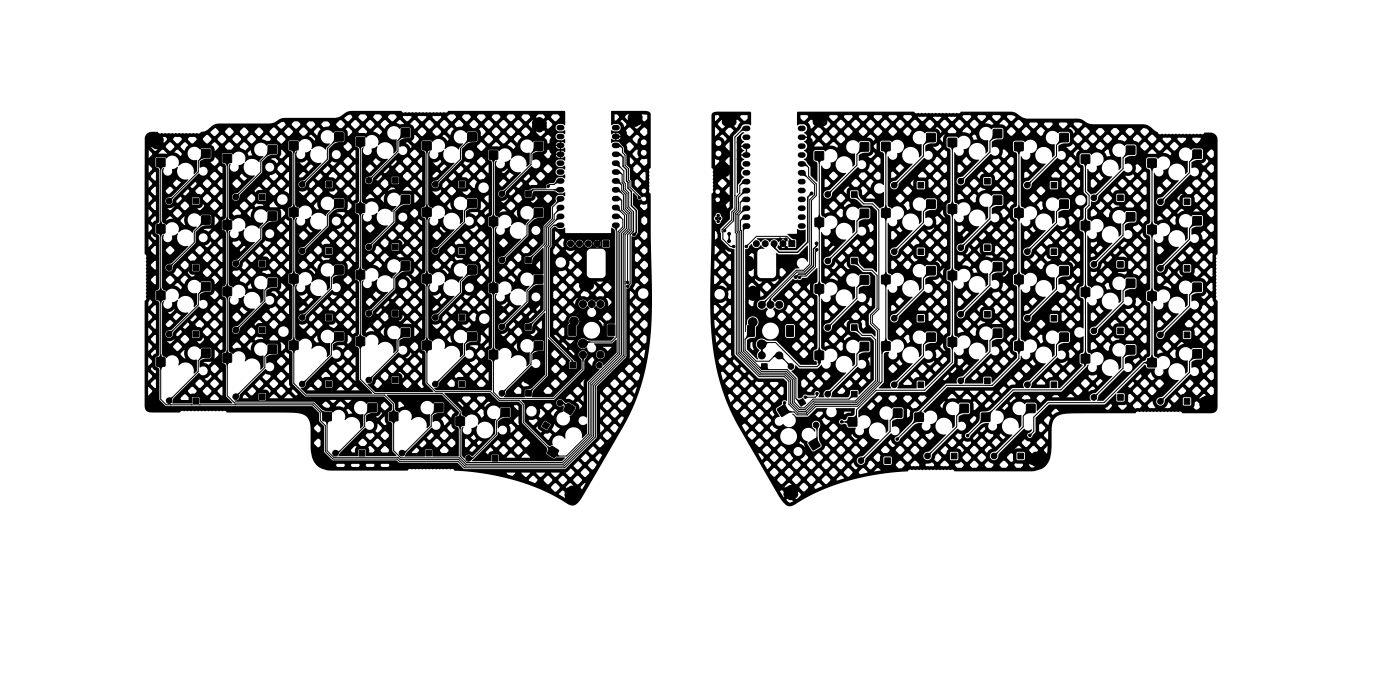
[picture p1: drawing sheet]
<svg xmlns="http://www.w3.org/2000/svg" width="401mm" height="200mm" viewBox="0 0 401 200" stroke-linecap="round" stroke-linejoin="round" font-family="sans-serif">
<g fill="#000" stroke="#000" stroke-width=".29">
<path d="M95.8 38h2.4v2.4h-2.4zM102 39.4h2.4v2.3h-2.4zM114.9 36.9h2.4v2.3h-2.4zM133.9 38h2.4v2.4h-2.4zM265.3 38.2h2.4v2.4h-2.4zM271.4 39.6h2.5v2.4h-2.5zM284.4 37.1h2.4v2.3h-2.4zM303.4 38.2h2.4v2.4h-2.4zM44.8 45.3h2.4v2.4h-2.4zM55.2 56.8h1.6v1.6h-1.6zM57.7 42.8h2.4v2.3h-2.4zM63.9 44.2h2.4v2.3h-2.4z"/>
<path d="M74.3 55.6h1.6v1.6h-1.6zM76.8 41.6h2.4v2.4h-2.4zM82.9 40.5h2.4v2.4h-2.4zM82.9 59.6h2.4v2.3h-2.4zM93.3 52h1.6v1.6h-1.6zM95.8 57h2.4v2.4h-2.4zM102 58.4h2.4v2.4h-2.4zM112.4 50.9h1.6v1.6h-1.6zM114.9 55.9h2.4v2.4h-2.4zM121 40.5h2.4v2.4h-2.4zM121 59.6h2.4v2.3h-2.4zM131.4 52h1.6v1.6h-1.6z"/>
<path d="M133.9 57h2.4v2.4h-2.4zM140.1 43.2h2.4v2.4h-2.4zM150.5 54.7h1.6v1.6h-1.6zM153 40.7h2.4v2.3h-2.4zM153 59.7h2.4v2.4h-2.4zM233.3 43.4h2.5v2.4h-2.5zM243.8 54.9h1.6v1.6h-1.6zM246.3 40.9h2.4v2.3h-2.4zM252.4 40.8h2.4v2.3h-2.4zM252.4 59.8h2.4v2.4h-2.4zM262.8 52.2h1.6v1.6h-1.6zM265.3 57.3h2.4v2.3h-2.4z"/>
<path d="M271.4 58.7h2.5v2.3h-2.5zM281.9 51.1h1.6v1.6h-1.6zM284.4 56.1h2.4v2.4h-2.4zM290.5 59.8h2.4v2.4h-2.4zM290.5 40.8h2.4v2.3h-2.4zM300.9 52.2h1.6v1.6h-1.6zM303.4 57.3h2.4v2.3h-2.4zM309.5 44.4h2.5v2.3h-2.5zM320 55.8h1.6v1.6h-1.6zM322.5 41.8h2.4v2.4h-2.4zM328.6 45.5h2.4v2.4h-2.4zM339 57h1.6v1.6h-1.6z"/>
<path d="M341.5 43h2.4v2.3h-2.4zM44.8 64.4h2.4v2.3h-2.4zM55.2 75.8h1.6v1.6h-1.6zM57.7 61.8h2.4v2.4h-2.4zM63.9 63.2h2.4v2.4h-2.4zM74.3 74.7h1.6v1.6h-1.6zM76.8 60.7h2.4v2.3h-2.4zM76.8 79.7h2.4v2.4h-2.4zM82.9 78.6h2.4v2.4h-2.4zM93.3 71.1h1.6v1.6h-1.6zM95.8 76.1h2.4v2.4h-2.4zM102 77.5h2.4v2.3h-2.4z"/>
<path d="M112.4 69.9h1.6v1.6h-1.6zM114.9 75h2.4v2.3h-2.4zM121 78.6h2.4v2.4h-2.4zM131.4 71.1h1.6v1.6h-1.6zM133.9 76.1h2.4v2.4h-2.4zM140.1 62.3h2.4v2.3h-2.4zM150.5 73.7h1.6v1.6h-1.6zM153 78.8h2.4v2.3h-2.4zM172.7 68.9h1.7v1.7h-1.7zM225.8 68.9h1.7v1.7h-1.7zM233.3 62.5h2.5v2.3h-2.5zM243.8 73.9h1.6v1.6h-1.6z"/>
<path d="M246.3 59.9h2.4v2.4h-2.4zM246.3 79h2.4v2.3h-2.4zM252.4 78.9h2.4v2.3h-2.4zM262.8 71.3h1.6v1.6h-1.6zM265.3 76.3h2.4v2.4h-2.4zM271.4 77.7h2.5v2.4h-2.5zM281.9 70.1h1.6v1.6h-1.6zM284.4 75.2h2.4v2.3h-2.4zM290.5 78.9h2.4v2.3h-2.4zM300.9 71.3h1.6v1.6h-1.6zM303.4 76.3h2.4v2.4h-2.4zM309.5 63.4h2.5v2.4h-2.5z"/>
<path d="M320 74.9h1.6v1.6h-1.6zM322.5 60.9h2.4v2.3h-2.4zM328.6 64.6h2.4v2.3h-2.4zM339 76h1.6v1.6h-1.6zM341.5 62h2.4v2.4h-2.4zM44.8 83.4h2.4v2.4h-2.4zM55.2 94.9h1.6v1.6h-1.6zM57.7 80.9h2.4v2.3h-2.4zM63.9 82.3h2.4v2.3h-2.4zM74.3 93.7h1.6v1.6h-1.6zM76.8 98.8h2.4v2.3h-2.4zM82.9 97.7h2.4v2.3h-2.4z"/>
<path d="M93.3 90.1h1.6v1.6h-1.6zM95.8 95.1h2.4v2.4h-2.4zM102 96.5h2.4v2.4h-2.4zM112.4 89h1.6v1.6h-1.6zM114.9 94h2.4v2.4h-2.4zM121 97.7h2.4v2.3h-2.4zM131.4 90.1h1.6v1.6h-1.6zM133.9 95.1h2.4v2.4h-2.4zM140.1 81.3h2.4v2.4h-2.4zM150.5 92.8h1.6v1.6h-1.6zM153 97.8h2.4v2.4h-2.4zM162.9 93l1.6-.1 .3 .2v2.8l-.2 .2-1.8-.1z"/>
<path d="M174.1 93l1.6-.1 .3 .2v2.8l-.2 .2-1.8-.1zM214.1 93.2h1.6l.3 .1v2.8l-.2 .2-1.8-.1zM225.3 93.2h1.6l.3 .1v2.8l-.2 .2-1.8-.1zM233.3 81.5h2.5v2.4h-2.5zM243.8 93h1.6v1.6h-1.6zM246.3 98h2.4v2.4h-2.4zM252.4 97.9h2.4v2.4h-2.4zM262.8 90.3h1.6v1.6h-1.6zM265.3 95.4h2.4v2.3h-2.4zM271.4 96.8h2.5v2.3h-2.5zM281.9 89.2h1.6v1.6h-1.6zM284.4 94.2h2.4v2.4h-2.4z"/>
<path d="M290.5 97.9h2.4v2.4h-2.4zM300.9 90.3h1.6v1.6h-1.6zM303.4 95.4h2.4v2.3h-2.4zM309.5 82.5h2.5v2.3h-2.5zM320 93.9h1.6v1.6h-1.6zM322.5 79.9h2.4v2.4h-2.4zM322.5 99h2.4v2.3h-2.4zM328.6 83.6h2.4v2.4h-2.4zM339 95.1h1.6v1.6h-1.6zM341.5 81.1h2.4v2.3h-2.4zM44.8 102.5h2.4v2.3h-2.4zM55.2 113.9h1.6v1.6h-1.6z"/>
<path d="M57.7 99.9h2.4v2.4h-2.4zM63.9 101.3h2.4v2.4h-2.4zM74.3 112.8h1.6v1.6h-1.6zM92.4 118.1h2.4v2.3h-2.4zM93.3 109.2h1.6v1.6h-1.6zM105.4 115.5h2.4v2.4h-2.4zM111.5 118.1h2.4v2.3h-2.4zM112.4 108h1.6v1.6h-1.6zM124.4 115.5h2.4v2.4h-2.4zM130.5 119.4h2.4v2.4h-2.4zM131.4 109.2h1.6v1.6h-1.6zM140.1 100.4h2.4v2.3h-2.4z"/>
<path d="M143.5 116.9h2.4v2.3h-2.4zM150.5 111.8h1.6v1.6h-1.6zM162.6 115.5h.2l1.8 1.2-1.2 2-2-1.2zM163.2 103.8h1.6v1.6h-1.6zM218 104.1h1.6v1.6h-1.6zM222.6 117.1l1.9-1.2 1.3 2.1-2 1.2-1.2-1.8zM228.5 114.9l1.4-.8 .8 1.4-1.4 .8zM233.3 100.6h2.5v2.3h-2.5zM242.9 119.6h2.4v2.4h-2.4zM243.8 112h1.6v1.6h-1.6zM255.8 117.1h2.4v2.3h-2.4zM261.9 118.3h2.4v2.3h-2.4z"/>
<path d="M262.8 109.4h1.6v1.6h-1.6zM274.9 115.7h2.4v2.4h-2.4zM281 118.3h2.4v2.3h-2.4zM281.9 108.2h1.6v1.6h-1.6zM293.9 115.7h2.4v2.4h-2.4zM300.9 109.4h1.6v1.6h-1.6zM309.5 101.5h2.5v2.4h-2.5zM320 113h1.6v1.6h-1.6zM328.6 102.7h2.4v2.3h-2.4zM339 114.1h1.6v1.6h-1.6zM341.5 100.1h2.4v2.4h-2.4zM102.9 128.9h1.6v1.6h-1.6z"/>
<path d="M121.9 128.9h1.6v1.6h-1.6zM141 130.4h1.6v1.6h-1.6zM156 120.7l1.4 .8-.9 1.4-1.3-.8zM157.9 127.8h.2l1.8 1.2-1.2 2-2-1.2zM231.6 126.7l1.9-1.1 1.3 2-2 1.2-1.2-1.8zM253.3 131.1h1.6v1.6h-1.6zM272.4 129.7h1.6v1.6h-1.6zM291.4 129.7h1.6v1.6h-1.6z"/>
<circle cx="44.7" cy="39.6" r=".35"/>
<circle cx="153.6" cy="35.3" r=".35"/>
<circle cx="153.6" cy="36.2" r=".35"/>
<circle cx="154.4" cy="36.6" r=".35"/>
<circle cx="154.4" cy="34.8" r=".35"/>
<circle cx="154.4" cy="35.7" r=".35"/>
<circle cx="155.3" cy="35.3" r=".35"/>
<circle cx="155.3" cy="36.2" r=".35"/>
<circle cx="178.2" cy="38.1" r=".35"/>
<circle cx="181" cy="34.6" r=".35"/>
<circle cx="181" cy="33.7" r=".35"/>
<circle cx="181.8" cy="33.2" r=".35"/>
<circle cx="181.8" cy="35" r=".35"/>
<circle cx="181.8" cy="34.1" r=".35"/>
<circle cx="182.7" cy="34.6" r=".35"/>
<circle cx="182.7" cy="33.7" r=".35"/>
<circle cx="207.9" cy="34" r=".35"/>
<circle cx="207.9" cy="34.9" r=".35"/>
<circle cx="208.7" cy="34.4" r=".35"/>
<circle cx="208.7" cy="33.5" r=".35"/>
<circle cx="208.7" cy="35.3" r=".35"/>
<circle cx="209.6" cy="34" r=".35"/>
<circle cx="209.6" cy="34.9" r=".35"/>
<circle cx="231.3" cy="38" r=".35"/>
<circle cx="233.9" cy="34" r=".35"/>
<circle cx="233.9" cy="34.9" r=".35"/>
<circle cx="234.8" cy="34.4" r=".35"/>
<circle cx="234.8" cy="33.5" r=".35"/>
<circle cx="234.8" cy="35.3" r=".35"/>
<circle cx="235.6" cy="34" r=".35"/>
<circle cx="235.6" cy="34.9" r=".35"/>
<circle cx="345.7" cy="39.9" r=".35"/>
<circle cx="43.9" cy="41" r=".35"/>
<circle cx="43.9" cy="40.1" r=".35"/>
<circle cx="44.7" cy="41.4" r=".35"/>
<circle cx="44.7" cy="40.5" r=".35"/>
<circle cx="45.6" cy="41" r=".35"/>
<circle cx="45.6" cy="40.1" r=".35"/>
<circle cx="48.4" cy="57.6" r=".8"/>
<circle cx="67.5" cy="56.4" r=".8"/>
<circle cx="86.5" cy="52.8" r=".8"/>
<circle cx="105.6" cy="51.7" r=".8"/>
<circle cx="124.6" cy="52.8" r=".8"/>
<circle cx="143.7" cy="55.5" r=".8"/>
<circle cx="156.9" cy="53.3" r=".35"/>
<circle cx="158.6" cy="43" r=".35"/>
<circle cx="158.6" cy="40.4" r=".35"/>
<circle cx="158.7" cy="45.2" r=".35"/>
<circle cx="178.1" cy="40" r=".35"/>
<circle cx="183" cy="56.6" r=".35"/>
<circle cx="204.4" cy="57.8" r=".4"/>
<circle cx="206" cy="49.4" r=".35"/>
<circle cx="206" cy="48.5" r=".35"/>
<circle cx="206.8" cy="59.6" r=".4"/>
<circle cx="206.8" cy="56.6" r=".4"/>
<circle cx="206.8" cy="49.8" r=".35"/>
<circle cx="206.8" cy="48" r=".35"/>
<circle cx="206.8" cy="48.9" r=".35"/>
<circle cx="207.6" cy="49.4" r=".35"/>
<circle cx="207.6" cy="48.5" r=".35"/>
<circle cx="211.4" cy="45.5" r=".35"/>
<circle cx="211.4" cy="40.8" r=".35"/>
<circle cx="211.4" cy="43" r=".35"/>
<circle cx="231.4" cy="40.5" r=".35"/>
<circle cx="232.3" cy="55.4" r=".4"/>
<circle cx="237" cy="55.7" r=".8"/>
<circle cx="256" cy="53" r=".8"/>
<circle cx="275.1" cy="51.9" r=".8"/>
<circle cx="294.1" cy="53" r=".8"/>
<circle cx="313.2" cy="56.6" r=".8"/>
<circle cx="332.2" cy="57.8" r=".8"/>
<circle cx="344.9" cy="40.3" r=".35"/>
<circle cx="344.9" cy="41.2" r=".35"/>
<circle cx="345.7" cy="40.8" r=".35"/>
<circle cx="345.7" cy="41.7" r=".35"/>
<circle cx="346.5" cy="40.3" r=".35"/>
<circle cx="346.5" cy="41.2" r=".35"/>
<circle cx="48.4" cy="76.6" r=".8"/>
<circle cx="67.5" cy="75.5" r=".8"/>
<circle cx="86.5" cy="71.9" r=".8"/>
<circle cx="105.6" cy="70.7" r=".8"/>
<circle cx="124.6" cy="71.9" r=".8"/>
<circle cx="143.7" cy="74.5" r=".8"/>
<circle cx="163.3" cy="69.8" r=".85"/>
<circle cx="165.9" cy="69.8" r=".85"/>
<circle cx="166.7" cy="67.8" r=".35"/>
<circle cx="167.6" cy="67.8" r=".35"/>
<circle cx="168.4" cy="69.8" r=".85"/>
<circle cx="171" cy="69.8" r=".85"/>
<circle cx="181.5" cy="67.2" r=".4"/>
<circle cx="205.2" cy="62.5" r=".35"/>
<circle cx="205.6" cy="63.4" r=".35"/>
<circle cx="205.6" cy="61.7" r=".35"/>
<circle cx="206.1" cy="62.5" r=".35"/>
<circle cx="207.4" cy="66" r=".35"/>
<circle cx="208.7" cy="69" r=".4"/>
<circle cx="208.8" cy="66.9" r=".4"/>
<circle cx="210.1" cy="70.6" r=".35"/>
<circle cx="213.7" cy="70.6" r=".35"/>
<circle cx="214.5" cy="74.6" r=".35"/>
<circle cx="214.5" cy="76.4" r=".35"/>
<circle cx="214.5" cy="75.5" r=".35"/>
<circle cx="216.5" cy="69.8" r=".85"/>
<circle cx="219.1" cy="69.8" r=".85"/>
<circle cx="221.6" cy="69.8" r=".85"/>
<circle cx="223.3" cy="68.5" r=".35"/>
<circle cx="223.4" cy="71.1" r=".35"/>
<circle cx="224.2" cy="69.8" r=".85"/>
<circle cx="224.3" cy="74.1" r=".35"/>
<circle cx="224.3" cy="75" r=".35"/>
<circle cx="225" cy="68.5" r=".35"/>
<circle cx="225.1" cy="71.1" r=".35"/>
<circle cx="225.1" cy="73.7" r=".35"/>
<circle cx="225.1" cy="75.5" r=".35"/>
<circle cx="225.1" cy="74.6" r=".35"/>
<circle cx="225.9" cy="75" r=".35"/>
<circle cx="225.9" cy="74.1" r=".35"/>
<circle cx="227.8" cy="79.4" r=".4"/>
<circle cx="228.9" cy="79.4" r=".35"/>
<circle cx="233.8" cy="69.7" r=".4"/>
<circle cx="233.8" cy="71.5" r=".35"/>
<circle cx="237" cy="74.7" r=".8"/>
<circle cx="256" cy="72.1" r=".8"/>
<circle cx="275.1" cy="70.9" r=".8"/>
<circle cx="294.1" cy="72.1" r=".8"/>
<circle cx="313.2" cy="75.7" r=".8"/>
<circle cx="332.2" cy="76.8" r=".8"/>
<circle cx="48.4" cy="95.7" r=".8"/>
<circle cx="67.5" cy="94.5" r=".8"/>
<circle cx="86.5" cy="90.9" r=".8"/>
<circle cx="105.6" cy="89.8" r=".8"/>
<circle cx="124.6" cy="90.9" r=".8"/>
<circle cx="143.7" cy="93.6" r=".8"/>
<circle cx="164.3" cy="92" r="1.25"/>
<circle cx="166.9" cy="98.4" r="1.25"/>
<circle cx="166.9" cy="87" r="1"/>
<circle cx="167.1" cy="81.8" r=".35"/>
<circle cx="167.1" cy="80.9" r=".35"/>
<circle cx="167.9" cy="82.2" r=".35"/>
<circle cx="167.9" cy="80.4" r=".35"/>
<circle cx="167.9" cy="81.3" r=".35"/>
<circle cx="168.7" cy="80.9" r=".35"/>
<circle cx="168.7" cy="81.8" r=".35"/>
<circle cx="169.4" cy="87" r="1"/>
<circle cx="171.9" cy="87" r="1"/>
<circle cx="179.7" cy="80.9" r=".35"/>
<circle cx="179.7" cy="82" r=".35"/>
<circle cx="214.7" cy="83.5" r=".35"/>
<circle cx="214.7" cy="84.4" r=".35"/>
<circle cx="215.5" cy="92.2" r="1.25"/>
<circle cx="215.5" cy="83.1" r=".35"/>
<circle cx="215.5" cy="84.9" r=".35"/>
<circle cx="215.5" cy="84" r=".35"/>
<circle cx="216.4" cy="84.4" r=".35"/>
<circle cx="216.4" cy="83.5" r=".35"/>
<circle cx="218" cy="98.6" r="1.25"/>
<circle cx="218.1" cy="87.3" r="1"/>
<circle cx="220.6" cy="87.3" r="1"/>
<circle cx="223.1" cy="87.3" r="1"/>
<circle cx="237" cy="93.8" r=".8"/>
<circle cx="256" cy="91.1" r=".8"/>
<circle cx="275.1" cy="90" r=".8"/>
<circle cx="294.1" cy="91.1" r=".8"/>
<circle cx="313.2" cy="94.7" r=".8"/>
<circle cx="332.2" cy="95.9" r=".8"/>
<circle cx="43.3" cy="116" r=".35"/>
<circle cx="43.3" cy="115.1" r=".35"/>
<circle cx="44.1" cy="115.6" r=".35"/>
<circle cx="44.1" cy="114.7" r=".35"/>
<circle cx="44.1" cy="116.5" r=".35"/>
<circle cx="44.9" cy="115.1" r=".35"/>
<circle cx="44.9" cy="116" r=".35"/>
<circle cx="48.4" cy="114.7" r=".8"/>
<circle cx="67.5" cy="113.6" r=".8"/>
<circle cx="86.5" cy="110" r=".8"/>
<circle cx="105.6" cy="108.8" r=".8"/>
<circle cx="117.2" cy="114.6" r=".35"/>
<circle cx="117.2" cy="115.5" r=".35"/>
<circle cx="118" cy="115" r=".35"/>
<circle cx="118" cy="115.9" r=".35"/>
<circle cx="118" cy="114.1" r=".35"/>
<circle cx="118.8" cy="115.5" r=".35"/>
<circle cx="118.8" cy="114.6" r=".35"/>
<circle cx="124.6" cy="110" r=".8"/>
<circle cx="143.7" cy="112.6" r=".8"/>
<circle cx="150.9" cy="107.6" r=".35"/>
<circle cx="150.9" cy="108.5" r=".35"/>
<circle cx="151.7" cy="107.1" r=".35"/>
<circle cx="151.7" cy="108" r=".35"/>
<circle cx="151.7" cy="108.9" r=".35"/>
<circle cx="152.6" cy="108.5" r=".35"/>
<circle cx="152.6" cy="107.6" r=".35"/>
<circle cx="160.3" cy="115.3" r=".8"/>
<circle cx="166.9" cy="101.5" r="1"/>
<circle cx="171.6" cy="104.6" r=".8"/>
<circle cx="171.9" cy="101.5" r="1"/>
<circle cx="218.1" cy="101.8" r="1"/>
<circle cx="223.1" cy="101.8" r="1"/>
<circle cx="224.6" cy="115.3" r=".35"/>
<circle cx="226.4" cy="104.9" r=".8"/>
<circle cx="230.5" cy="113.7" r=".35"/>
<circle cx="233.9" cy="112.7" r=".35"/>
<circle cx="234.5" cy="103.7" r=".35"/>
<circle cx="237" cy="112.8" r=".8"/>
<circle cx="256" cy="110.2" r=".8"/>
<circle cx="275.1" cy="109" r=".8"/>
<circle cx="294.1" cy="110.2" r=".8"/>
<circle cx="313.2" cy="113.8" r=".8"/>
<circle cx="332.2" cy="114.9" r=".8"/>
<circle cx="344.6" cy="114.9" r=".35"/>
<circle cx="344.6" cy="115.8" r=".35"/>
<circle cx="345.4" cy="114.5" r=".35"/>
<circle cx="345.4" cy="115.4" r=".35"/>
<circle cx="345.4" cy="116.3" r=".35"/>
<circle cx="346.3" cy="115.8" r=".35"/>
<circle cx="346.3" cy="114.9" r=".35"/>
<circle cx="91.8" cy="131.4" r=".35"/>
<circle cx="91.8" cy="132.3" r=".35"/>
<circle cx="92.7" cy="131.8" r=".35"/>
<circle cx="92.7" cy="132.7" r=".35"/>
<circle cx="92.7" cy="130.9" r=".35"/>
<circle cx="93.5" cy="131.4" r=".35"/>
<circle cx="93.5" cy="132.3" r=".35"/>
<circle cx="96" cy="129.7" r=".8"/>
<circle cx="115.1" cy="129.7" r=".8"/>
<circle cx="134.1" cy="131.2" r=".8"/>
<circle cx="152.4" cy="129.7" r=".35"/>
<circle cx="152.4" cy="128.8" r=".35"/>
<circle cx="153.3" cy="128.4" r=".35"/>
<circle cx="153.3" cy="129.3" r=".35"/>
<circle cx="153.3" cy="130.2" r=".35"/>
<circle cx="154.1" cy="129.7" r=".35"/>
<circle cx="154.1" cy="128.8" r=".35"/>
<circle cx="233.6" cy="121.7" r=".8"/>
<circle cx="240.9" cy="120.8" r=".35"/>
<circle cx="246.5" cy="131.9" r=".8"/>
<circle cx="256.8" cy="125.7" r=".35"/>
<circle cx="265.5" cy="130.5" r=".8"/>
<circle cx="277" cy="124.7" r=".35"/>
<circle cx="284.6" cy="130.5" r=".8"/>
<circle cx="294.8" cy="124.6" r=".35"/>
<circle cx="295.8" cy="131.9" r=".35"/>
<circle cx="295.8" cy="131" r=".35"/>
<circle cx="296.6" cy="132.4" r=".35"/>
<circle cx="296.6" cy="130.6" r=".35"/>
<circle cx="296.6" cy="131.5" r=".35"/>
<circle cx="297.4" cy="131.9" r=".35"/>
<circle cx="297.4" cy="131" r=".35"/>
<circle cx="162.9" cy="140.8" r=".35"/>
<circle cx="162.9" cy="141.7" r=".35"/>
<circle cx="163.7" cy="140.3" r=".35"/>
<circle cx="163.7" cy="141.2" r=".35"/>
<circle cx="163.7" cy="142.1" r=".35"/>
<circle cx="164.6" cy="140.8" r=".35"/>
<circle cx="164.6" cy="141.7" r=".35"/>
<circle cx="225.6" cy="141.5" r=".35"/>
<circle cx="225.6" cy="140.6" r=".35"/>
<circle cx="226.4" cy="141" r=".35"/>
<circle cx="226.4" cy="141.9" r=".35"/>
<circle cx="226.4" cy="140.1" r=".35"/>
<circle cx="227.2" cy="140.6" r=".35"/>
<circle cx="227.2" cy="141.5" r=".35"/>
</g>
<g fill="none" stroke="#000" stroke-width="1.6">
<path d="M160.1 36.5h.7M160.1 39.1h.7M175.9 36.5h.7M175.9 39.1h.7M213.3 36.8h.7M213.3 39.3h.7M229.2 36.8h.7M229.2 39.3h.7M160.1 41.6h.7M160.1 44.2h.7M160.1 46.7h.7M160.1 49.2h.7"/>
<path d="M160.1 51.8h.7M160.1 54.3h.7M160.1 56.9h.7M160.1 59.4h.7M175.9 41.6h.7M175.9 44.2h.7M175.9 46.7h.7M175.9 49.2h.7M175.9 51.8h.7M175.9 54.3h.7M175.9 56.9h.7M175.9 59.4h.7"/>
<path d="M213.3 41.8h.7M213.3 44.4h.7M213.3 46.9h.7M213.3 49.5h.7M213.3 52h.7M213.3 54.5h.7M213.3 57.1h.7M213.3 59.6h.7M229.2 41.8h.7M229.2 44.4h.7M229.2 46.9h.7M229.2 49.5h.7"/>
<path d="M229.2 52h.7M229.2 54.5h.7M229.2 57.1h.7M229.2 59.6h.7M160.1 61.9h.7M160.1 64.5h.7M175.9 61.9h.7M175.9 64.5h.7M213.3 62.2h.7M213.3 64.7h.7M229.2 62.2h.7M229.2 64.7h.7"/>
</g>
<g fill="none" stroke="#000" stroke-width=".29">
<path d="M97 39.2l-3.3 3.3v3.1l-7.2 7.2M116.1 38l-2.2 2.2v3.1l-8.3 8.4M135.1 39.2l-3.3 3.3v3.1l-7.2 7.2M212.9 36.8l-2.5 2.4v20.6l-.9 .9v2.2l-2.8 2.8v.6l.2 .2v1.9l2.2 2.2h1M266.5 39.4l-2.1 2.2v3.1l-8.4 8.3M285.6 38.2l-2.2 2.2v3.1l-8.3 8.4M304.6 39.4l-2.1 2.2v3.1l-8.4 8.3M46 46.5v67.8l1.6 1.6h42l2.1 2.1v2.4l1.4 1.4v7.4l2.2 2.2h18.4l.6 .7h16.8l1.9 1.8h28.6l8.8-8.8v-14.6l8.5-8.5v-34.8l1.5-1.4v-4.7l-1.4-1.4v-4.1l-1-1v-1.7l-1.1-1.1M58.9 43.9l-2.1 2.2v3.1l-8.4 8.4M65.1 45.3v68l2.1 2.1h22.6l3.8 3.8v9.8l1.9 1.9h18.4l.7 .7h16.7l1.9 1.8h28.2l8.5-8.5v-14.6l8.5-8.5v-34.8l1.4-1.4v-4.3l-1.3-1.4v-4.1l-1.5-1.5M78 42.8l-3.3 3.3v3.1l-7.2 7.2M84.1 41.7v68.1l3.4 3.3h22.6l2.6 2.6v13.3l2.1 2.1h16.7l1.9 1.8h27.8l8.2-8.2v-14.6l8.5-8.5v-34.8l1.4-1.4v-3.9l-1.3-1.4v-2.7l-.5-.5h-1.5"/>
<path d="M97 58.2l-3.3 3.3v3.1l-7.2 7.3M103.2 40.6v67.9l4 4.1h19.4l5.1 5.2v12.8l1.9 1.8h27.4l7.9-7.9v-14.7l8.5-8.5v-34.8l1.4-1.3v-3.5l-2.3-2.3M116.1 57.1l-3.3 3.3v3.1l-7.2 7.2M122.2 41.7v67.9l2.5 2.5h15.7l2.5 2.5h5.7l1.2 1.2v5.1l9.7 9.7h2.6l6.3-6.3v-14.7l8.5-8.5v-34.8l1.4-1.3v-2.2l-.9-.9h-1.4M135.1 58.2l-2.1 2.2v3.1l-8.4 8.4M141.3 44.4v67.8l1.8 1.9h15.4l8.4-8.4v-4.2M154.2 41.8l-2.2 2.2v3.1l-8.3 8.4M159.7 51.8l-1.1 1h-1.2l-.5 .5M160.6 56.9l-2.4 2.4v3.4l-2.2 2.1v5l-4.7 4.7M160.6 59.4l-2 2v1.5l-2.1 2.1v5l-.5 .5v18.4l-4.7 4.7M160.8 54.3h-8.4l-1.1 1.2M176 41.6h1.5l.7 .8v1.3l.8 .7v2.9l.9 1v3.3l.4 .4v1.6l2.7 2.7v.3"/>
<path d="M176 49.2h1.4l.7 .7v2.4l.4 .4v1.7l1 1v4.1l1.4 1.3v5.2l-1.2 1.2v13.7M176.4 46.7l2.2 2.2v3.2l.4 .4v1.7l1 1v4.1l1.4 1.3v5.6l-1 1v14.1l-.7 .7M210.4 56h.1M211.4 57.8h.1M212.8 57.1l-.9 .9v2.4l-.9 1v4.9l.3 .3v34.5l6.2 6.2h7.2l1.7 1.6v6.6l2.2 2.3h2.1M212.9 52l-1.1 1.1v2.2l-.9 .9v3.8l-.9 .9v2.3l-2.6 2.6v.2M213.4 54.5l-2 2v3.7l-.9 .9v5.4l.3 .3v34.5l6.5 6.5h7.2l1.3 1.4v6.5l2.6 2.6h2.5M213.4 59.6l-1.9 2v4.5l.3 .3v34.5l5.9 5.9h7.2l2 1.9v6.6l1.9 2h1.7l2.4-2.5h12l5.8-5.8v-11.7l-1.3-1.3h-2.6l-2.2-2.2M229.8 49.5l3.4 3.4v2.9l-1.4 1.3v18.5l-1.7 1.8h-2.1l-9.9 9.9M230.5 46.9l1 1.1v2.5l2.2 2.2v3.3l-1.4 1.4v18.5l-2 2h-2.1l-7.6 7.6v1.8M234.6 44.6v59.7l-.7 .7h-4.9l-7-6.9h-3.5M244.6 55.7l2.7 2.7h2.5l1.8 1.8v28.3l-1.8 1.9v2l1.9 2v15l-6.4 6.4h-11.9l-2.5 2.5"/>
<path d="M247.5 42.1l-2.2 2.1v3.1l-8.3 8.4M253.6 41.9v57.2l-1.1 1.1v9.1l-7 7h-11.9l-2.5 2.5M266.5 58.4l-2.1 2.2v3.1l-8.4 8.4M272.7 40.8v63l-8 7.9h-13.9l-5.6 5.6v2.4l-1.1 1.1h-3.2M285.6 57.3l-2.2 2.2v3.1l-8.3 8.3M291.7 41.9v60.8l-7.6 7.6h-13.1l-7.9 7.9v1.3l-6.3 6.2M304.6 58.4l-2.1 2.2v3.1l-8.4 8.4M310.8 45.5v9.4l1 1v2.9l-1 1v44.8l-7.1 7h-13.7l-7.8 7.9M323.7 43l-2.2 2.2v3.1l-8.3 8.3M329.8 46.7v57.1h-2.3l-11.4 11.5h-16l-4.2 4.1v4.1l-1.1 1.1M342.7 44.2l-2.1 2.1v3.1l-8.4 8.4M58.9 63l-3.3 3.3v3.1l-7.2 7.2"/>
<path d="M78 61.8l-3.3 3.4v3.1l-7.2 7.2M97 77.3l-2.1 2.1v3.1l-8.4 8.4M116.1 76.1l-3.3 3.3v3.2l-7.2 7.2M135.1 77.3l-3.3 3.3v3.1l-7.2 7.2M154.2 79.9l-3.3 3.4v3.1l-7.2 7.2M154.2 60.9l-3.3 3.3v3.1l-7.2 7.2M160.3 61.9l-3.3 3.3v5l-.5 .5v36.7l-5.2 5.2M160.8 64.5h-2.3l-1 1v4.9l-.5 .5v25.5l7 7v1.2M176.4 64.9v31.7l-1.3 1.3h-7.8M179.7 66.4h.1M180.2 66.6h.1M180.7 66.8h.1"/>
<path d="M181.2 66.4h.1M212 65.9l.3 .3v34.5l5.6 5.6h7.2l2.3 2.2v6.6l1.6 1.7h1.3l2.4-2.5h10.3l1.5-1.5M212 65.9h.1M213 62.2l-1 .9v2.8M213.4 64.7l-.6 .6v35.2l5.4 5.3h7.1l2.6 2.5v5.8l1 1.1M226.7 69.1l-1.5-1.4h-8.6l-2.9 2.9M233.8 71.5l-.3 .6v4.2l-2.7 2.7h-1.5l-.4 .4M244.6 74.8l2.6 2.6h2.4l1.5 1.5v9.4l-1.9 1.9v2.5l2 1.9v14.6l-6.1 6.1h-11.9l-2.5 2.5M247.5 61.1l-2.2 2.2v3.1l-8.3 8.3M266.5 77.5l-2.1 2.2v3.1l-8.4 8.3M285.6 76.3l-2.2 2.2v3.1l-8.3 8.4M304.6 77.5l-2.1 2.2v3.1l-8.4 8.3"/>
<path d="M323.7 62.1l-2.2 2.1v3.1l-8.3 8.4M342.7 63.2l-2.1 2.2v3.1l-8.4 8.3M58.9 82l-2.1 2.2v3.1l-8.4 8.4M78 80.9l-2.2 2.2v3.1l-8.3 8.3M78 99.9l-2.2 2.2v3.1l-8.3 8.4M97 96.3l-2.1 2.2v3.1l-8.4 8.4M116.1 95.2l-2.2 2.1v3.2l-8.3 8.3M135.1 96.3l-2.1 2.2v3.1l-8.4 8.4M154.2 99l-2.2 2.2v3.1l-8.3 8.3M178.9 81.2h.1M178.9 80.6h.1M215 95.4l-1.7 1.7v3.1l3.2 3.2h3.7l1.7-1.6h1.2"/>
<path d="M218.1 98.6v3.2M247.5 80.2l-2.2 2.1v3.1l-8.3 8.4M247.5 99.2l-2.2 2.2v3.1l-8.3 8.3M266.5 96.5l-2.1 2.2v3.1l-8.4 8.4M285.6 95.4l-2.2 2.2v3.1l-8.3 8.3M304.6 96.5l-2.1 2.2v3.1l-8.4 8.4M323.7 81.1l-2.2 2.2v3.1l-8.3 8.3M342.7 82.3l-2.1 2.1v3.1l-8.4 8.4M48.9 115.9h.1M54.9 115.9h.1M57.2 115.9h.1M58.9 101.1l-2.2 2.2v3.1l-8.3 8.3"/>
<path d="M67.4 115.9h.1M106.6 116.7l-2.2 2.2v3.1l-7.7 7.7M125.6 116.7l-2.1 2.2v3.1l-7.8 7.7M144.7 118l-2.6 2.6v3.8l-6.8 6.8h-1.2M160.3 115.3h1l1.7 1.8M217.9 105.6h.3M219.5 105.6v.2M223.3 101.8l3.1 3.1M224.5 117.9h2.8l.9 .9h2.9M224.6 115.3v1.2M230.7 117.8h.1M230.9 118.3h.1"/>
<path d="M231.1 118.8h.1M233.9 112.7v.5l-.5 .5h-2.8M234.6 103.7h.1M252.2 109.6h.1M257 118.3l-2.2 2.1v3.1l-8.3 8.4M276.1 116.9l-2.2 2.2v3.1l-8.4 8.3M282.2 119.5l-5.2 5.2M295.1 116.9l-2.2 2.2v3.1l-8.3 8.3M323.7 100.2l-2.2 2.1v3.1l-8.3 8.4M342.7 101.3l-2.1 2.2v3.1l-8.4 8.3M233.9 121.9v4.6"/>
</g>
<path d="M176 44.2h1.5l.9 .8v2.6l1 1v3.2l.4 .4v1.7l.9 .9v4.1l1.5 1.4v6.2l-.7 .7M232.3 55.4l-1.1 1.1v12.8l-2.8 2.9h-5.4l-1.4-1.4v-1M208.7 66.9v2.1M233.8 69.7v.7l-.9 .9v4.8l-2.4 2.3h-1.8l-.9 1" fill="none" stroke="#000" stroke-width=".4"/>
<g fill="#000">
<path d="M95.8 39l1.2 .2 .2 1.2-1 .2-1 .6-.1-.2 .5-1.1zM114.8 37.9l1.3 .1 .2 1.3-1.1 .2-.9 .5-.2-.2 .6-1zM133.9 39l1.2 .2 .2 1.2-1 .2-1 .6-.1-.2 .5-1.1zM42 38.3l.7-.4 .9-.2h1.5l.7 .5 .5-.1 .5 .1 .5-.1 .5 .1 .5-.1 .5 .1 .5-.1 .5 .1 .5-.1 .5 .1 .5-.1 .5 .1 .5-.1 .5 .1 .5-.1 3.6 .1 .6-.4h2.7l1.2 1.2 1.3-1.3h1.7l1.3 1.3 1.2-1.3h1.8l1.2 1.3 1.3-1.3h1.7l1.2 1.3 1.3-1.3h1.7l1.3 1.3 1.2-1.3h1.8l1.2 1.3 1.3-1.3h1.7l1 1.2 .6-.1 .9-1.1h1.8l.9 1.2 .3-1 .7-.9h7.1l.6 .8 .1 1.2 1.2-1.3h1.8l.2 .4 1.9 .1 .4-.5h1.8l.9 .3 .8 .6 .7-.9-1.2-1.2-1.2 1.2h-1.8l-1-1.1-.4-.1-1.1 1.2h-1.8l-1.2-1.2-.7 .5h-7.1l-.7-.5-1.2 1.2h-1.8l-1.2-1.2-1.3 1.2h-1.7l-1.3-1.2-1.2 1.2h-1.8l-1.2-1.2-1.3 1.2h-1.7l-1.3-1.2-1.2 1.2h-1.7l-1.3-1.2-1.2 1.2h-1.8l-1.2-1.2-1.3 1.2h-1.7l-1-1.1-1.5 1.2h-2.7l1.6-.4 2-1.6h18.2l1.2 1.1 1.3-1.3h1.7l1.3 1.3 1.2-1.3h1.7l1.3 1.3 1.2-1.3h1.8l.7 .9 1.3-.2 .5-.7h1.7l.9 1.1h.7l.9-1.1h1.8l1.2 1.3 1.3-1.3h1.7l1.3 1.3 1.2-1.3h1.8l1.1 1.2 .5-.7 .8-.7-.2-.2h2.3l1 .4h3l.7 .4 .5 .9 1.2-1.3h1.8l1.2 1.3 1.3-1.3h1.7l1.3 1.3 1.2-1.3h1.8l.6 .8 1.4-.1 .5-.7h1.7l.9 1.1h.7l.9-1.1h1.8l1.2 1.3 1.3-1.3h1.7l1.3 1.3 1.2-1.3h1.7l1.3 1.3 1.2-1.3h1.8l1 1.2-.1-.5 .1-1.6h4l.1 1.9 .4 .3 .3-.2 .9-1.1-1.2-1.2-.5 .3h-4l.2-.3h-.1l-1.1 1.2h-1.8l-1.2-1.2-1.3 1.2h-1.7l-1.2-1.2-1.3 1.2h-1.7l-1.3-1.2-1.2 1.2h-1.8l-1.2-1.2-1.3 1.2h-1.7l-1.3-1.2-1.2 1.2h-1.8l-1.2-1.2-1.3 1.2h-1.7l-1.3-1.2-1.2 1.2h-1.8l-1.2-1.2-1.2 1.2h-2.8l1-.1-1.2-1.1-1 .8h-2.3l-1-.8-1.2 1.2h-1.8l-1.2-1.2-1.3 1.2h-1.7l-1.3-1.2-1.2 1.2h-1.8l-1.2-1.2-.3 .1-1 1.1h-1.7l-.7-.8h-1.1l-.7 .8h-1.8l-.6-.9h-1.2l-.7 .9h-1.7l-.7-.9h-1.1l-.7 .9h-1.7l-.7-.8-.6 .2-1.2 .8h-18.2l1.5-.4 14.8-.1 1.1-.2 2.4-1.3h17.6l1.1 .9 1.2-1.2h1.8l1.2 1.2 1.3-1.2h1.7l1.3 1.2 1.2-1.2h1.8l1.2 1.2 1.3-1.2h1.7l1.3 1.2 1.2-1.2h1.8l1.2 1.2 1.3-1.2h1.7l1.3 1.2 1.2-1.2h1.8l1.2 1.2 1.2-1.2h1.8l1.2 1.2 1.3-1.2h1.7l1.3 1.2 1.2-1.2h1.8l1.2 1.2 1.3-1.2h1.7l1.3 1.2 1.2-1.2h1.8l1.2 1.2 1.3-1.2h1.7l.1 .3 .7-.3 .6 .1a.56 .56 0 0 0 .6 .4 .56 .56 0 0 0 .5-.5h1.8l1.2 1.2 1.2-1.2-.5-.8h-1.4l-.5 .8h-1.8l-.6-.8h-1.3l-.6 .8h-1.7l-.6-.8h-1.4l-.5 .8h-1.8l-.5-.8h-1.4l-.6 .8h-1.7l-.6-.8h-1.3l-.6 .8h-1.8l-.5-.8h-1.4l-.6 .8h-1.7l-.6-.8h-1.3l-.6 .8h-1.8l-.5-.8h-1.2l-.7 .8h-1.8l-.2-.3h-2l-.3 .3h-1.7l-.1-.3h-.9h-1.4l-.1 .3h-1.8l-.1-.3h-.6h-1.7l-.1 .3h-1.7l-.6-.8h-1.3l-.6 .8h-1.8l-.5-.8h-1.4l-.6 .8h-1.7l-.6-.8h-1.3l-.6 .8h-1.8l-.5-.7-.8 .3-1 .7h-17.6l15.1-.1 1.3-.3 1.9-1.3 1.4-.4h14.2l.7 .5 .6-.1 .4 .1 .6-.1 .4 .1 .6-.1 .4 .1 .6-.1 .4 .1 .6-.1 .4 .1 .6-.1 .4 .1 .6-.1 .4 .1 .6-.1 .4 .1 3.5-.1a.95 .95 0 0 0 1.4-.4l33.2 .1 .2 .2v3.8l-.9-.3h-.9a1.06 1.06 0 0 0-.9 1 1.06 1.06 0 0 0 .9 1.1h1.1l.6-.4 .1 1.1-.9-.3-1.1 .1a1.06 1.06 0 0 0-.7 1.1 1.06 1.06 0 0 0 .9 .9l1.8-.2v1l-1.2-.3-.1 .7a.46 .46 0 0 0-.2 .4 .46 .46 0 0 0 .3 .4v.5l1.2-.3v1.1l-.1 .2-1.1-.4v.5a.46 .46 0 0 0-.3 .5 .46 .46 0 0 0 .3 .4v.6l1.2-.4v1.1l-.9-.2h-1.1a1.06 1.06 0 0 0-.7 1.1 1.06 1.06 0 0 0 .9 1l1.1-.1 .6-.3 .1 1.1-.9-.3h-1.1a1.06 1.06 0 0 0-.7 1.2 1.06 1.06 0 0 0 .9 .9h1.1l.6-.4 .1 1.1-.9-.3-1.1 .1-.5 .3-.8 1.3h-1.1l-.8 .4a.7 .7 0 0 0-.1 1l-4.1 .2-.7 .3-1.3 .1-.1 2 1.9 .1 .3-1.3 .4-.5h5.6l1.5 .7 1.8-.3-.1 1.1-.8-.4-1.1 .1a1.44 1.44 0 0 0-.6 1.7l-1.4 1.6v3.3l-2.2 2.2v5l-3.3 3.3-2 .6v1.9l1.9 .1 .6-2 2.6-2.6h.2v7.4h-2.5l-.4 .4a2.21 2.21 0 0 0-3.3-.1 1.98 1.98 0 0 0-.1 2.3 1.98 1.98 0 0 0 2.3 .8l-1 1.2-.2 .6a2.78 2.78 0 0 0-4.1-.1v-.2a1.97 1.97 0 0 0-.8-2.5 1.97 1.97 0 0 0-2.6 .6l-1-.7-.3-1h3.7l.9 .4 .8 .8 .5-.6v-.3l-1.2-1.1-1 .8h-3.7v-1.7h1.3l1.3 1.3 1.2-1.3h1.7l1 1.1 .4-.8 .8-.8-.9-.7-1.3 1.2h-1.7l-1.2-1.2-1.3 1.2h-1.3v-2h3.4l1.3 1.2 1.2-1.3h6l1.1 1.2v-2.4l-1.1 1.2h-6l-1.2-1.2-.7 .4-.6 .9h-3.4v-6.5h1.3l1.3 1.3 1.2-1.3-1.2-1.2-1.3 1.2h-1.3l.1-4.1a.26 .26 0 0 1 .2-.3 .26 .26 0 0 1 .3 .1 1.31 1.31 0 0 0 1 2.1 1.31 1.31 0 0 0 1.3-1.9l.9-.2 .6-.5 .2 .1a2.5 2.5 0 0 0 .3 2.7 2.5 2.5 0 0 0 2.6 .8l-4.6 4.8-.8 .3a1.09 1.09 0 0 0-1.1 1.2 1.09 1.09 0 0 0 1.3 1 1.09 1.09 0 0 0 .9-1.3l.1-.5h2.2l1 1.1 .4 .1 .7-.6 .1-1.1-.8-.7-.4 .1-1 1.1h-2.2l2.2-2.1h2.2l.7 .9 1.2-.2 .4-.4v-.6l-1.1-1-1.2 1.3h-2.2l2.1-2.2h2.2l1.2 1.3 1.2-1v-.5l-1.2-1-1.2 1.2h-2.2l2-2v-1.6h1v.2a1.28 1.28 0 0 0 1.9 1 1.28 1.28 0 0 0 0-2.2 1.28 1.28 0 0 0-1.9 1h-1l.1-1.6 1.6-1.5 1-.4h1.4l.4-.5v-2.1l-.2-.4h-2.4l-.4 .4a2.18 2.18 0 0 0-3.4 0 1.99 1.99 0 0 0 .1 2.3 1.99 1.99 0 0 0 2.2 .7l-1 1.2-.2 .5a2.78 2.78 0 0 0-4.1-.1v-.1a1.97 1.97 0 0 0-.8-2.6 1.97 1.97 0 0 0-2.6 .6l-1-.6-.3-.6h5.5l1.2 1.2-.3-1.2 .1-1.2-1 1.2h-5.5l1.3-.1 1.1-.4h1.1l-.9-.8-1.3 1.2h-1.3v-2.1h3.4l1.3 1.3 1.2-1.3-1.2-1.2-1.3 1.2h-3.4v-1.4h1.8l.8 .6 1.2-1.3h1.7l1.1 1.2h.3l.6-.5h2.8l.7 .6 1.3-1.3h1.7l1.3 1.3 1.1-1 .1-.5-.9-.9h-.6l-1 1.1h-1.7l-.6-.7-.1 .8-.7 .6h-3.4l.4-.4-.3-.9-.8-.6-1.3 1.2h-1.7v-.2l-1.2 .9h-2.6v-4.9h1.3l.7 .8h.2l1.3-1.3-.9-.8-1.3 1.3h-1.3v-2.1h3.4l.8 .9 1.3-1.3-1.1-.8-1 1.2h-3.4v-1.3h2l.6 .4 1.1-1.1-.1-.3-.7 .6-.7 .3-2.2 .1 .1-2.9a.26 .26 0 0 1 .2-.3 .26 .26 0 0 1 .3 .2 1.31 1.31 0 0 0 1 2 1.31 1.31 0 0 0 1.3-1.8l.9-.3 .6-.5 .2 .2a2.5 2.5 0 0 0 .3 2.7 2.5 2.5 0 0 0 2.6 .8l-4.6 4.8-.8 .3a1.06 1.06 0 0 0-1.1 1 1.06 1.06 0 0 0 1 1.1 1.06 1.06 0 0 0 1.1-.9h1l.7 .3 1-.9 .1-.5-.5-.5-1.3 1.6h-1l.2-.8 1.4-1.5h1.4l.7 .5 1.2-1.2h1.8l.4 .5 1.9-.1 .2-.3-.1-.4-1.2-1-1.2 1.3h-1.8l-.4-.7-1.5 1.4h-1.4l2.2-2.1h1.4l.6 .5 1.3-1.2h1.7l1.3 1.2 1.2-1.1-.1-.4-1.1-1-1.3 1.3h-1.7l-.5-.7-1.4 1.4h-1.4l2.8-2.9h4.3l1.3 1.3 1.2-1.3-1.2-1.2-1.3 1.2h-4.3l.8-.7a1.95 1.95 0 0 0 2.2 .3 1.32 1.32 0 0 0 0-1.9 1.32 1.32 0 0 0-1.8-.1l-.1-1.6h3.3l1 1a1.05 1.05 0 0 0 1-1h1.4l.4 .6 .8 .3v-.9h-2.6l.3-.2-.2-.1h2.5v-.8l-.8 .2-.4 .6h-1.3l-.4-.5a.53 .53 0 0 0-.7-.6l-.2 .8-.8 .6h-3.3l.3-.4 .9-.4 1.9-.2 .2-.3v-1.2h3.4a1.01 1.01 0 0 0 1.2 .8v-.8h-4.6v-.3h4.6v-.9l-.8 .3-.4 .6h-3.4v-.9l-.4-.3h-2.2l-.5 .5a1.98 1.98 0 0 0-2.6-.7 1.98 1.98 0 0 0-.9 2.6 1.98 1.98 0 0 0 2.5 1l.1 3.2-1 .8a2.54 2.54 0 0 0-1.3-2.9 2.54 2.54 0 0 0-3.1 .6v-.2a1.97 1.97 0 0 0-.8-2.5 1.97 1.97 0 0 0-2.6 .6l-.5-.4h-2.2l-.5 .4v2.2l.9 .6 .3 .6v14.4l-.3 .6-.6 .3-.3 .4v2.1l.9 .7 .3 .5v14.5l-.3 .6-.6 .2-.3 .4v2.2l.9 .6 .3 .6v14.4l-.3 .6-.6 .3-.3 .4v2.1l.9 .7 .3 .5v8l-16-.1-.6-.6a1.28 1.28 0 0 0 1.4-1.2h2.4l.7 .8h1l.4-.3v-1.1l-.2-.2h1.2v1.7l.2 .2h1.7l.2-1.1h3.2l.8 .8h1l.6-.6v-.5l-1.1-1-1.3 1.3h-3.2l-.2-1-3.1 .2-.7-.5-1.2 1.3h-2.4l.2-.6 1.5-1.6h2.8l.3 .6 .8-.4 3.1-.2 1.3 1.3 1.2-1.3h1.8l1.2 1.3v-2.5l-1.2 1.2h-1.8l-1.2-1.2-1.3 1.2h-1.7l-1.3-1.2-1.2 1.2h-2.8l2.1-2.1h2.8l1.2 1.3 1.3-1.3h1.7l1.3 1.3 1.2-1.1-.1-.5-1.1-.9-1.3 1.2h-1.7l-1.3-1.2-1.2 1.2h-2.8l1.9-1.9h3.1l1.2 1 1.2-1.1v-.3l-.6-.6-.7 .6-.7 .3-3.5 .1 1.7-1.7a1.36 1.36 0 0 0 1.6 .6 1.36 1.36 0 0 0 1-1.3l-.1-.2h1l.1 .6 1.1 .9 .9-.8v-.9l-.8-.8-.4 .1-.9 .9h-1a1.44 1.44 0 0 0-2.2-.7v-1.3l1.8 .2 1 .8 .7-.9h1.8l.3 .5 .9-.6v-1.1l-1.2 1.2h-1.8l-.3-.4-3.2 .3v-.5l.6-.4h4.1l.9-1.1-1.2-1.2-.4 2.3h-3.4l2.5-.5v-2.7h2.2l1.2 1.2v-2.4l-1.2 1.2-4.6-.2-.6 .4a1.98 1.98 0 0 0-2.6-.6 1.98 1.98 0 0 0-.8 2.6 1.98 1.98 0 0 0 2.5 1v3.2l-.9 .8a2.54 2.54 0 0 0-1.3-2.9 2.54 2.54 0 0 0-3.1 .5l-.1-.1a1.94 1.94 0 0 0-.9-2.6h1.8l.7 .9h.6l-.4-.8-.1-1.1-.8 1-3-.1-1.3 .8-.8-.5-.4-.6v-1.7h3.3l1.3 1.2 1.2-1.2-1.2-1.2-1.3 1.2h-3.3v-2.1h1.2l1.3 1.2 1.2-1.2h1.8l1.2 1.2 1.2-1.1h1.8l.5 .6 .7 .3 .5-.1 .7-.6 .1-.5-.6-.6-.8 .8-2.9 .1-.1-.4-1.1-1-1.2 1.3h-1.8l-.3-.5-1.1 .5h-2.3v-4.3h1.2l.2 .4 .8-.2 .9-.9-.5-.5h-.3l-1.1 1.2h-1.2v-2.1h3.3l.5 .7 1.4-1.5-.6-.4-1.3 1.2h-3.3v-1.9h1.3l1.2 1 1.2-1.2-.4-.5-1.2 .7h-2.1v-2.6l.3-.5h.3a1.33 1.33 0 0 0 .8 2.1 1.33 1.33 0 0 0 1.5-1.8l.8-.3 .7-.4 .2 .1a2.5 2.5 0 0 0 .3 2.7 2.5 2.5 0 0 0 2.6 .8l-4.6 4.8-.8 .3a1.06 1.06 0 0 0-1 1.5 1.06 1.06 0 0 0 1.7 .3h1.2l.4 .4h.3l1.1-1.1v-.3l-.5-.5h3.3v1.6l.2 .3 1.7-.1 .2-1.1h1.1l1.3 1.2 .5-.3-.1-.6h1a1.51 1.51 0 0 0 2.1 1.5 1.51 1.51 0 0 0 .4-2.5 1.51 1.51 0 0 0-2.4 .8l-.1 .2h-1l.3-1-.7-.6-1.3 1.3h-1.1v-.8l-.2-.1h-1.7l-.2 .2h-3.3l-.2-.3-1 1-.1 .8h-1.2l.4-1.3 1.1-1.2h1.5l.9 .8 1.2-1.3h1.8l.1 .3 1.2 .1 .5 .5 .7-.9h1.7l.5 .7 .7-.4 1.3-.3-1.1-1.2-.4 .1-1 1.1h-1.7l-1.3-1.2-1.2 1.2h-1.8l-.7-.9-1.4 1.4h-1.5l2.2-2.1h1.4l.9 .8 1.3-1.3h1.7l1.3 1.3 1.2-1.3h1.8l1.2 1.3v-2.5l-1.2 1.2h-1.8l-1.2-1.2-1.3 1.2h-1.7l-.8-.9-1.4 1.4h-1.4l2.1-2.1h1.4l.9 .7 1.2-1-1.3-.2h3.1l1.3 1.2 1.2-1.1-.2-.5-1-.9-1.3 1.3h-3.1l-.3-.2-.5 .7h-1.4l1-1.1v-1.5h.9v.2a1.28 1.28 0 0 0 1.9 .9 1.28 1.28 0 0 0 0-2.1 1.28 1.28 0 0 0-1.9 1h-.9v-1.6l.6-.5h3.7l1.3 1.2 1.2-1.1-.1-.4-1.1-1-1.3 1.3h-3.7l1.4-1.2 2.2-.3 .3-.7h2l1.2 1.3v-2.5l-1.2 1.2h-2v-1.8l-.3-.4h-2.4l-.5 .4a1.98 1.98 0 0 0-2.6-.7 1.98 1.98 0 0 0-.8 2.6 1.98 1.98 0 0 0 2.4 1.1l-1 1.2-.1 .5a2.78 2.78 0 0 0-4.1-.1l-.1-.1a1.97 1.97 0 0 0-.8-2.6 1.97 1.97 0 0 0-2.6 .6l-1-.6-.2-1h4.1l.7 .5 .7 .9 .3-.5-1.2-1.2-.5 .3h-4.1v-1.2h1.2l.9 1.1 .8-.1 .8-1h1.8l.8 1.1 .3-1 .6-.9h7.3l.5 .8 .2 1.3 1.2-1.3-1.2-1.2-.7 .4h-7.3l-.5-.4-1.2 1.2h-1.8l-1.2-1.2-1.3 1.2h-1.2v-2.1h3.3l1.3 1.2 1.2-1.2h1.8l.6 .8 1.4-.2 .4-.5-1.7-.1h3.5l.8 1h.9l.8-1h1.8l1.2 1.2v-2.5l-1.2 1.3h-1.8l-1.2-1.3-1.3 1.3h-3.5l-.5-.4-.2 .4h-1.8l-1.2-1.3-1.3 1.3h-3.3v-6.4h1.2l1.3 1.3 1.2-1.3-1.2-1.2-1.3 1.2h-1.2v-2.1h3.3l1.1 1.2 .6-.2-.8-.7-.5-.8-.4 .5h-3.3v-2.4l.3-.5h.3a1.33 1.33 0 0 0 .8 2.1 1.33 1.33 0 0 0 1.5-1.8l.8-.2 .7-.5 .2 .1a2.5 2.5 0 0 0 .3 2.8 2.5 2.5 0 0 0 2.6 .8l-4.6 4.7-.8 .4a1.08 1.08 0 0 0-1.1 1.1 1.08 1.08 0 0 0 1.2 1 1.08 1.08 0 0 0 .9-1.2h2.4l1.2 1.2 .9-.7-.1-1.2h1.1v1.7l.2 .2h1.7l.2-1.2h3.2l1.3 1.2 1.1-.9v-.6l-1.1-1-1.3 1.3h-3.2l-.2-.9-3 .2-.8-.6-1.2 1.3h-2.4l.2-.6 1.6-1.6h2.7l.4 .6 .7-.3h1.3l.1-.3h1.7l1.3 1.3 1.2-1.3h1.8l1.2 1.3v-2.5l-1.2 1.2h-1.8l-1.2-1.2-1.3 1.2h-1.7l-1.3-1.2-1.2 1.2h-2.7l2.1-2.1h2.7l1.2 1.3 1.3-1.3h1.7l1.3 1.3 1.2-1.1-.1-.5-1.1-.9-1.3 1.2h-1.7l-1.3-1.2-1.2 1.2h-2.7l1.8-1.8h3.1l1.2 .9 1.2-1v-.3l-.6-.7-.7 .7-.7 .3-3.5 .1 1.7-1.7a1.36 1.36 0 0 0 1.6 .6 1.36 1.36 0 0 0 1-1.3l-.1-.2h1l.1 .5 1.1 .9 .9-.8v-.9l-.9-.8-1.2 1.1h-1a1.46 1.46 0 0 0-2.2-.7v-1.3l1.6 .1 1.2 .8 .7-.8h1.8l.3 .5 .9-.6v-1.2l-1.2 1.3h-1.8l-.2-.5-3.3 .4v-.5l.7-.5 4 .1 .9-1.2-1.2-1.2-.4 2.3h-3.3l.9-.3h1.3l.3-.2 .1-2.3-.2-.4h2.2l1.2 1.3v-2.3l-.7 .3-.5 .7-4.6-.1-.5 .4a2.18 2.18 0 0 0-3.4 .1 1.99 1.99 0 0 0 .2 2.3 1.99 1.99 0 0 0 2.2 .6v3.2l-.9 .8a2.54 2.54 0 0 0-.8-2.6 2.54 2.54 0 0 0-2.8-.3l-.7 .6-.2-.1a2.01 2.01 0 0 0-1.1-2.8h2l.8 1h.5l-.4-1.1-.1-.9-.8 1h-3l-1.3 .8-.8-.5-.4-.6v-1.8h3.3l1.3 1.3 1.2-1.3-1.2-1.2-1.3 1.2h-3.3v-2.1h1.2l1.3 1.2 1.2-1.2h1.8l1.2 1.2 1.2-1h1.8l1.2 .9 .4-.1 .8-.7 .1-.5-.6-.5-.3 .5-.5 .3-2.9 .1-.1-.5-1.1-1-1.2 1.3h-1.8l-.3-.4-1.1 .5-2.3-.1v-4.2h1.2l.2 .3 .8-.1 .9-1-.5-.5h-.3l-1.1 1.3h-1.2v-2.2h3.3l.6 .7 1.4-1.4-.7-.5-1.3 1.2h-3.3v-1.8h1.3l1.2 1 1.2-1.3-.3-.5-1.3 .8h-2.1l.1-2.8a.27 .27 0 0 1 .1-.3 .27 .27 0 0 1 .4 .1 1.31 1.31 0 0 0 1 2.1 1.31 1.31 0 0 0 1.3-1.9l.8-.3 .7-.4 .2 .1a2.5 2.5 0 0 0 .3 2.7 2.5 2.5 0 0 0 2.6 .8l-4.6 4.8-.8 .3a1.06 1.06 0 0 0-1 1.6 1.06 1.06 0 0 0 1.8 .1h1.1l.7 .4 1.1-1.1-.4-.7h3.2l.1 1.8h1.8l.2-1.2h1.1l1.1 1.2 1.4-.2v.3a1.51 1.51 0 0 0 2.3 1.1 1.51 1.51 0 0 0 0-2.5 1.51 1.51 0 0 0-2.3 1.1h-1l.2-.8 .5-.7-.9-.8-1.3 1.3h-1.1v-.7l-.2-.1-5.1 .2-.3-.3-1 1-.1 .7h-1.1l.3-1.2 1.2-1.2h1.4l.9 .7 1.2-1.2h1.8l.1 .3h1.1l.6 .5 .7-.8h1.7l.9 1 1-.3 .6-.7-1.1-1.3-.4 .1-1 1.2h-1.7l-1.3-1.3-1.2 1.3h-1.8l-.7-.9-1.4 1.4h-1.4l2.1-2.2h1.4l.9 .8 1.3-1.3h1.7l1.3 1.3 1.2-1.3h1.8l1.2 1.3v-2.5l-1.2 1.2h-1.8l-1.2-1.2-1.3 1.2h-1.7l-.8-.9-1.4 1.4h-1.4l2.1-2.1h1.4l.9 .8 1.2-1-1.5-.3h3.3l1.3 1.3 1.2-1.1-.2-.6-1-.8-1.3 1.2-3.4-.1-.5 .6h-1.4l1-1v-1.5h.9v.2a1.28 1.28 0 0 0 1.9 .9 1.28 1.28 0 0 0 0-2.1 1.28 1.28 0 0 0-1.9 1h-.9v-1.6l.7-.6h3.6l1.3 1.2 1.1-.9 .1-.4 3.8 .1 .4-.2-.2-.2h2.3l.9 .4 .7 .7 .6-.6-.1-.4-1.1-1-1 .9h-2.3l-.7-.8h-.4l-1.1 1.1h-1.8l-1.2-1.2-1.3 1.3h-3.6l1.5-1.1 2-.3 .3-.8h2l1.2 1.3 1.3-1.3h1.7l1.3 1.3 1.2-1.3h1.7l1 1.2 .4-.8 .7-.7h6.6l.7 .6 .2 1a.57 .57 0 0 0 .6-.3 .57 .57 0 0 0 0-.6l.5-.8-.9-.8-1.1 .9h-6.6l.1-.1-.9-.8-1.3 1.2h-1.7l-1.2-1.2-1.3 1.2h-1.7l-1.3-1.2-1.2 1.2h-2v-1.7l-.3-.4h-2.4l-.5 .4a1.96 1.96 0 0 0-2.6-.6 1.96 1.96 0 0 0-.8 2.5 1.96 1.96 0 0 0 2.4 1.1l-1 1.2-.1 .5a2.78 2.78 0 0 0-4.1-.1l-.1-.1a1.97 1.97 0 0 0-.8-2.6 1.97 1.97 0 0 0-2.6 .6l-.5-.4h-2.2l-.4 .5v2.1l.9 .6 .2 .6v14.5l-.2 .6-.7 .2-.2 .4v2.2l.9 .6 .2 .6v14.4l-.2 .6-.7 .3-.2 .4v2.1l.9 .6 .2 .6v14.5l-.2 .6-.9 .6v2.1l.1 .3 .8 .4 .2 .5 .1 8.7 2.2 2.3-16.7 .1-2-2h1.6l.8 .8 .4 .1 1.1-1.2-.9-1.2a.52 .52 0 0 0-.6 0 .52 .52 0 0 0-.2 .6l-.6 .9h-1.6l-.2-.3a1.49 1.49 0 0 0 1.5-1.6l.5-.6h1.8l1.2 1.3 .9-.8v-.2h1l.2 1.8 3 .1 1.3 1.2 1.2-1.2h1.8l1.1 1.2 .7-.4-.5-.8-.1-1.3-1.2 1.3h-1.8l-1.2-1.3-1.3 1.3h-1.2l.1-.3v-1.8h-1.8l-.3 .2h-1l.2-.6-.9-.9-.5 .1-.9 1.1h-1.8l2.1-2.1h1.8l1 1.2 2.5 .1 .5 .6 .1 .9 .5-.7h1.7l1 1.2h.6l.9-1.2-1.1-1.2-.4 .1-1 1.1h-1.7l-1.2-1.2-.5 .3h-1.4l1-1.2h1.7l1.3 1.3 1.2-1.3h1.8l1.2 1.3v-2.5l-1.2 1.2h-1.8l-1.2-1.2-1.3 1.2h-1.7l-1.3-1.2-1.2 1.2h-1.8l2.1-2.1h1.8l1.3 1.2 1.2-1.2h1.7l1 1.1 .4 .1 1.1-1.2-1.1-1.2-.4 .1-1 1.1h-1.7l-.8-1-.4-.1h1.7l.5 .2 1.1-1.2h1.8l1.2 1.2v-1.3l-.8-.5-.4 .6h-1.8l-.3-.5-.5 .9-.8 .6-1.9-.1-1.1 1.2h-1.8l2.7-2.6a1.36 1.36 0 0 0 1.5 .6 1.36 1.36 0 0 0 1-1.3l-.5-1h1.3l1 1.2 .4 .1 .9-.8v-.9l-1-.8-1.3 1.2h-1.3l-.9-.2-.8 .3-.1-1.8 1.2-.7 2-.3 .1-2.4-.2-.3h1.2v2.4l.4-.1 .8-.8 .1-.5-1.2-1-3.7-.1-.5 .4a1.98 1.98 0 0 0-2.6-.6 1.98 1.98 0 0 0-.9 2.5 1.98 1.98 0 0 0 2.5 1.1l.1 3.1-1 .8a2.54 2.54 0 0 0-1.3-2.9 2.54 2.54 0 0 0-3.1 .6v-.1a1.97 1.97 0 0 0-.8-2.6 1.97 1.97 0 0 0-2.6 .6l-1-.6-.3-1h1.2l.1 .3 .6-.3h3.6l1 1.2-.1-1.2 .3-1.2-1.2 1.2h-3.6l.9-.2 .9 .1-1.2-1.1-1.3 1.2h-1.2v-2.1h3.3l1.3 1.2 1.2-1.2h10.3l1.2 1.2v-2.5l-1.2 1.3h-10.3v-.2h7.9l.6 .2-1.2-1.3-1.2 1.1h-6.1l-1.2-1.1-1.3 1.3h-3.3v-6.4h1.2l1 1.2 1.4-1.4-1.1-1-1.3 1.2h-1.2v-2.1h3.3l1 1.1 1.2-1.1-1.3-1-.9 1h-3.3l.1-3.8a.26 .26 0 0 1 .2-.3 .26 .26 0 0 1 .3 .2 1.31 1.31 0 0 0 1 2 1.31 1.31 0 0 0 1.3-1.9l.9-.2 .6-.5 .2 .1a2.5 2.5 0 0 0 .3 2.8 2.5 2.5 0 0 0 2.6 .8l-4.6 4.7-.8 .4a1.06 1.06 0 0 0-1.1 1.2 1.06 1.06 0 0 0 1.4 .9h3.1l1.2 1.2 .4-.2h3.5l.4 .2 1.2-1.2h1.7l1.3 1.2 1.2-1.2-1.2-1.3-1.3 1.3h-1.7l-.5-.7-.2 1.2-.9 .5h-3.5l.7-.7-.2-.8-.9-.8-1.2 1.3h-3.1l.6-.5 .2-.7h1l.5 .3 1-1h2.9l.1 1.8 1.8 .1 .2-.1-.1-2-4.9 .2 .1-.3h6l1.3 1.3 1.2-1.3h1.8l1.2 1.3v-2.5l-1.2 1.2h-1.8l-1.2-1.2-1.3 1.2h-6l-.2-.4-1.4 1.4h-1l.1-.5 1.6-1.6h1.4l.6 .2 1.1-1.2h1.7l1.3 1.3 1.2-1.3h1.7l1.3 1.3 1.2-1.1-.1-.5-1-.9-.4 .1-1 1.1h-1.7l-1.2-1.2-1.3 1.2h-1.7l-.3-.4-1.4 1.4h-1.4l2.1-2.1h1.4l.6 .2 1.1-1.2h1.7l1.3 1.2 1.2-1.2h1.8l1.2 1.2v-2.5l-1.2 1.3h-1.8l-1.2-1.3-1.3 1.3h-1.7l-.3-.4-1.4 1.4h-1.4l2.6-2.6v-1.7h1v.2a1.28 1.28 0 0 0 1.9 1h1.4l1.3 1.2 1.2-1.2-1.2-1.3-1.3 1.3h-1.4a1.28 1.28 0 0 0 0-2.2 1.28 1.28 0 0 0-1.9 1h-1v-1.4l.5-.6h2.6l.8 .6 .5 .9 .3-.4-1.1-1.3-.5 .2h-2.6l.7-.6h3.4l1 .8 1-.9 .2-.5-1.2-1.1-.3 1.1-.7 .6h-3.4l1.2-.7 2-.3 .1-1.6h2l1.2 1.3v-2.5l-1.2 1.2h-2v-.9l-.4-.4h-2.2l-.4 .4a2.18 2.18 0 0 0-3.4 .1 1.99 1.99 0 0 0 .1 2.2 1.99 1.99 0 0 0 2.2 .7l-1 1.2-.2 .6a2.78 2.78 0 0 0-4.1-.2v-.1a1.97 1.97 0 0 0-.8-2.5 1.97 1.97 0 0 0-2.6 .6l-1.1-.8-.2-1h3.5l1 .4 .7 .6 .6-.7v-.3l-1.2-1.1-1.2 1.1h-3.4v-2h1.2l1.3 1.2 1.2-1.2h1.8l1.1 1.2 .5-.8 .8-.6-.3-.3h2.4l1 .4h3l.7 .4 .5 .9 1.2-1.2-1.2-1.3-1.2 1.2h-2.8l1-.1-1.1-1-.5 .2-.6 .5h-2.4l-.9-.8-1.2 1.3h-1.8l-1-1.1-.6 .1-.9 1h-1.2v-1.7h3.6l1 .8 1.2-1.2-1.2-1.3-.5 .3-.5 1.4h-3.6v-6.8h1.2l1.3 1.2 1.2-1.2-1-1.1-.8 .2-.7 .9h-1.2l.2-3.8a.24 .24 0 0 1 .1-.2 .24 .24 0 0 1 .3 .1 1.31 1.31 0 0 0 1 2.1 1.31 1.31 0 0 0 1.3-1.9l.9-.2 .6-.5 .2 .1a2.5 2.5 0 0 0 .3 2.7 2.5 2.5 0 0 0 2.6 .8l-4.6 4.8-.8 .3a1.08 1.08 0 0 0-1.1 1.2 1.08 1.08 0 0 0 1.3 1 1.08 1.08 0 0 0 .9-1.3l.6-1h1.7l.9 1.2 .5 .1a1.73 1.73 0 0 1 1.7-.9l.2 1.8h3l1.3 1.2 1.2-1.2h1.8l1.2 1.2v-2.5l-1.2 1.3h-1.8l-1.2-1.3-1.3 1.3h-1.1v-2h-1.8l-.3 .2h-1l.2-.7-.9-.9-.5 .1-.9 1.1h-1.7l2.1-2.1h1.7l1.1 1.2 2.4 .2 .5 .6 .1 .8 .5-.7h1.7l1.3 1.3 1.1-1v-.5l-1.1-1-1.3 1.2h-1.7l-1.2-1.2-.6 .4h-1.5l1.2-1.3h1.7l1.3 1.3 1.2-1.3h1.8l1.2 1.3v-2.5l-1.2 1.2h-1.8l-1.2-1.2-1.3 1.2h-1.7l-1.3-1.2-1.2 1.2h-1.7l2.1-2.1h1.7l1.3 1.2 1.2-1.2h1.7l1.3 1.2 1.2-1-.1-.5-1.1-.9-1.3 1.2h-1.7l-.7-.9-.8-.3-1 1.2h-1.7l1.6-1.6v-1.6h1a1.28 1.28 0 0 0 .6 1.2 1.28 1.28 0 0 0 1.4-.1h3.5l1.2 1.2v-1.2l-.8-.6-.4 .6-3.4-.1a1.28 1.28 0 0 0-.2-2h1.4l1.3 1.2 1-.8v-.9l-1-.8-1.3 1.3-1.5-.1a1.28 1.28 0 0 0-1.8 1.1h-1l.1-1.6 1.6-1.5 1-.4h1.4l.4-.3v-2.3l-.3-.4h1.2l.1 2.4 .4-.1 .9-1.1-1.2-1.2h-3.7l-.5 .4a1.98 1.98 0 0 0-2.6-.6 1.98 1.98 0 0 0-.9 2.5 1.98 1.98 0 0 0 2.5 1.1l-1.3 1.7a2.67 2.67 0 0 0-4-.1v-.1a1.97 1.97 0 0 0-.8-2.6 1.97 1.97 0 0 0-2.6 .6l-1-.6-.3-1.1h1.2l.2 .3 .7-.3h3.4l1 1.2-.1-1.2 .4-1.2-.4 .1-.9 1.1h-3.4h1.6l-1.2-1.2-1.3 1.2h-1.2v-2.1h3.3l1.3 1.2 1.2-1.2h10.3l1.2 1.2v-2.4l-1.2 1.2h-1.8l-1.2-1.3-1.3 1.2h-4l.9-.4h1l-.4-.5-.8-.1-.9 1.1h-1.8l-1.2-1.3-1.3 1.3h-3.3v-6.4h1.2l1.1 1.2 1.4-1.4-1.2-1-1.3 1.2h-1.2v-2.1h3.3l1.1 1.2 1.1-1.1-1.4-1-.8 .9h-3.3l.1-3.7a.24 .24 0 0 1 .2-.3 .24 .24 0 0 1 .3 .2 1.31 1.31 0 0 0 1 2 1.31 1.31 0 0 0 1.3-1.9l.9-.2 .6-.5 .2 .1a2.5 2.5 0 0 0 .3 2.8 2.5 2.5 0 0 0 2.6 .8l-4.6 4.7-.8 .4a1.06 1.06 0 0 0-1.1 1.3 1.06 1.06 0 0 0 1.6 .7h2.9l.9 1.1 .5 .1 .8-.8-.1-.9-.7-.7-.5 .1-.9 1.1h-2.9l.4-.4 .2-.7h1l.4 .2 1-.9h3l.2 1.9 5.1-.1 1.3 1.2 1.1-.9v-.6l-1.1-1-1.3 1.3h-3.2l-.1-2-5 .2 .2-.3h6l1.3 1.2 1.2-1.2h1.8l1.2 1.2v-2.5l-1.2 1.3h-1.8l-1.2-1.3-1.3 1.3h-6l-.2-.4-1.4 1.4h-1l.2-.6 1.5-1.5 2 .1 1.1-1.2h1.7l1.3 1.3 1.2-1.3h1.7l1.3 1.3 1.2-1.1-.1-.5-1-.9-.4 .1-1 1.1h-1.7l-1.2-1.2-1.3 1.2h-1.7l-.3-.4-1.4 1.5h-1.4l2.1-2.2 2 .2 1.1-1.2h1.7l1.3 1.3 1.2-1.3h1.8l1.2 1.3v-2.5l-1.2 1.2h-1.8l-1.2-1.2-.5 .2-.8 1h-1.7l-.2-.4-1.5 1.4h-1.4l3.6-3.5a1.6 1.6 0 0 0 2.1 .4h1.2l1.3 1.2 1.2-1.2-1.2-1.3-1.3 1.3h-1.2a1.32 1.32 0 0 0 0-1.9 1.32 1.32 0 0 0-1.8-.1l-.1-1.1h1.8l.9 .6 .5 .9 .3-.7-1.1-1-.6 .2h-1.8v-.6h3.5l.7 .7h.3l1.1-1.2-.6-.9h7.3l.8 .5 .7 .9 .3-.4-.1-.4-1.1-1-.6 .4h-7.3l-.6-.4-.2 1.1-.7 .7h-3.5l1.2-.7 2-.3 .1-1.7h2l1.2 1.3 1.3-1.3h1.7l1 1.2 .6-.1 .9-1.1h1.8l.8 1.1 .3-.9 .7-.9h7.2l.5 .7 .2 1.3 1.2-1.3h1.8l1.2 1.3 1.3-1.3h1.7l1.3 1.3 1.2-1.3h1.8l1.1 1.3 .4-.2 1-1.1h1.7l1.3 1.3 1.2-1.3-.2-.3-1.2 .5-1.1-.3-1.7 .1-1.3-1.2-1.2 1.2h-1.8l-1.2-1.2-1.3 1.2h-1.7l-1.3-1.2-1.2 1.2h-1.8l-1.2-1.2-.7 .5h-7.2l-.6-.5-1.2 1.2h-1.8l-1.2-1.2-1.3 1.2h-1.7l-1.3-1.2-1.2 1.2h-2v-.8l-.4-.4h-2.2l-.4 .4a2.18 2.18 0 0 0-3.4 .1 1.99 1.99 0 0 0 .1 2.3 1.99 1.99 0 0 0 2.2 .6l.1 3.2-1 .8a2.54 2.54 0 0 0-1.3-2.9 2.54 2.54 0 0 0-3.1 .5 2.03 2.03 0 0 0-.8-2.6 2.03 2.03 0 0 0-2.6 .6l-.5-.4h-2.2l-.5 .4v2.2l.9 .6 .3 .6v14.4l-.3 .6-.6 .3-.3 .4v2.1l.9 .6 .3 .6v14.5l-.3 .6-.6 .2-.3 .4v2.2l.9 .6 .3 .6v14.4l-.3 .6-.9 .6v2.2l.2 .3 .7 .3 .3 .5v8.8l3.8 3.9-18.9 .1-1.2-1.1 16.4 .1-1.2-1-1.1 1h-2l-1.1-1-1.2 1h-6.1l-1.2-1-1.1 .9h-1.4l-.4-.6a1.18 1.18 0 0 0 1.5-1.1h2.3l1.2 1.2 1-.8v-.9l-.3-.3h1.3l.1 1.9h1.8l.2-1.1h3.2l.9 1.1h.6l.9-1.1-1.2-1.3-1.2 1.3h-3.2l-.2-1-3.2 .2-.7-.5-1.2 1.3h-2.3l.2-.6 1.5-1.6h2.7l.4 .6 .8-.4 3-.2 1.3 1.3 1.2-1.3h1.8l.9 1.2 .4 .1-.1-2.5-1.2 1.2h-1.8l-1.2-1.2-1.3 1.2h-1.7l-1.3-1.2-1.2 1.2h-2.7l2.1-2.1h2.7l1.3 1.3 1.2-1.3h1.8l1.2 1.3 1.2-1.1-.1-.5-1.1-.9-1.2 1.2h-1.8l-1.2-1.2-1.3 1.2h-2.7l1.9-1.9h3l1.2 1 1.2-1.2h1.8l.9 1.1 .4 .1-.1-2.5-1.2 1.3h-1.8l-.6-.8-.6 .6-.7 .3-3.5 .1 1.7-1.7 .3 .2a1.28 1.28 0 0 0 1.6 .3 1.28 1.28 0 0 0 .6-1.5h1v.7l1.1 .9 1.2-1.2-1.2-1.3-1.1 .9-1-.1a1.47 1.47 0 0 0-2.2-.5v-1.3l1.6 .1 1.2 .8 .5-.5a.44 .44 0 0 0 .1-.4 .44 .44 0 0 0-.4-.3l-3 .3v-.5l.5-.4h4.1l.7-.7v-.8l-1-.8-.1 1.7-.2 .6h-3.5l1-.3 1.6-.2v-2.7h2.1l.5 .7 .8-.4v-1.5l-.4 .1-.9 1.1-4.5-.2-.6 .4a1.98 1.98 0 0 0-2.6-.6 1.98 1.98 0 0 0-.8 2.6 1.98 1.98 0 0 0 2.5 1v3.2l-.9 .8a2.54 2.54 0 0 0-1.3-2.9 2.54 2.54 0 0 0-3.1 .5l-.1-.1a1.94 1.94 0 0 0-.9-2.6h1.7l.7 1 .7-.1-.4-1.1-.1-.9-.9 1.1-2.9-.1-1.3 .8-.8-.5-.4-.6v-1.7h3.2l1.3 1.2 1.2-1.2-1.2-1.2-1.3 1.2h-3.2v-2.1h1.1l1.3 1.2 1.2-1.2h1.8l1.2 1.2 1.2-1.1h1.8l.5 .5 .8 .4 .4-.1 .8-.9h1.8l1.2 1.2 1.1-.9 .1-.5-1.2-1.1-1.2 1.3h-1.8l-.5-.7-.8 .7-3 .1-.1-.4-1.1-1-1.2 1.3h-1.8l-.2-.4-1.1 .4-1.1-.1-1.2 .1v-4.3h1.1l.2 .4 .9-.2 .9-.9-.6-.5h-.3l-1.1 1.2h-1.1v-2.1h3.2l.6 .7 1.4-1.4-.7-.5-1.3 1.2h-3.2v-1.9h1.2l1.2 1 1.2-1.2-.3-.5-1.2 .7h-2.1l.1-2.9a.24 .24 0 0 1 .2-.2 .24 .24 0 0 1 .3 .1 1.31 1.31 0 0 0 1 2.1 1.31 1.31 0 0 0 1.3-1.9l.8-.3 .7-.4 .2 .1a2.5 2.5 0 0 0 .3 2.7 2.5 2.5 0 0 0 2.6 .8l-4.6 4.8-.8 .3a1.06 1.06 0 0 0-1.1 1.5 1.06 1.06 0 0 0 1.8 .3h1.1l.7 .4 1.1-1.1v-.3l-.5-.5h3.4l.1 1.8h1.8l.2-1.1h1l1.3 1.2 1.2-1.2h1.8l.9 1.1 .4 .1-.1-2.5-1.2 1.3h-1.8l-1.2-1.3-1.3 1.3h-1v-.8l-.2-.1h-1.7l-.2 .2h-3.4l-.2-.2-.9 .9-.2 .8h-1.1l.4-1.3 1.1-1.2h1.4l.9 .8 1.3-1.3h1.7l.1 .3 1.3 .1 .5 .4 .6-.8h1.8l1.2 1.3 1.2-1.3-1-1.2-.5 .1-.9 1.1h-1.8l-1.2-1.2-1.3 1.2h-1.7l-.8-.9-1.4 1.4h-1.4l2.1-2.1h1.4l.9 .8 1.3-1.3h1.7l1.3 1.3 1.2-1.3h1.8l.9 1.1 .4 .1-.1-2.4-1.2 1.2h-1.8l-1.2-1.2-1.3 1.2h-1.7l-.7-.9-1.5 1.4h-1.4l2.1-2.1h1.5l.9 .7 1.1-1-1.2-.2h3.1l1.2 1.2 1.2-1.1-.1-.4-1.1-1-1.2 1.3-3.3-.1-.6 .6h-1.5l2-1.9 .2 .1a1.28 1.28 0 0 0 1.5 .5 1.28 1.28 0 0 0 .9-1.3h2.9l.9 1.1 .4 .1v-2.4h-.2l-1.1 1.2h-2.9a1.35 1.35 0 0 0-2.3-.9v-1.2h3.1l1.2 1.2 1.2-1.1-.2-.5-1-.9-1.2 1.3h-3.1v-.6l.5-.4 1-.4h1.4l.4-.5v-2.1l-.3-.4h-2.4l-.4 .4a2.18 2.18 0 0 0-3.4 0 1.99 1.99 0 0 0 .2 2.3 1.99 1.99 0 0 0 2.2 .6v3.2l-.9 .8a2.54 2.54 0 0 0-1.3-2.9 2.54 2.54 0 0 0-3.1 .6l-.1-.1a1.97 1.97 0 0 0-.8-2.6 1.97 1.97 0 0 0-2.6 .6l-1-.6-.2-1h4l.8 .5 .7 .9 .2-.5-1.2-1.2-.5 .3h-4v-1.2h1.1l1 1.1 .7-.1 .8-1h1.8l.9 1.1 .3-1 .6-.9h7.3l.5 .8 .1 1.3 1.2-1.3-1.2-1.2-.6 .4h-7.3l-.6-.4-1.2 1.2h-1.8l-1.2-1.2-1.3 1.2h-1.1v-2.1h3.2l1.3 1.2 1.2-1.2h1.8l.6 .8 1.5-.2 .4-.5-1.7-.1h3.4l.9 1h.8l.8-1h1.8l1.2 1.2 .1-2.4-.4 .1-.9 1.1h-1.8l-1.2-1.3-1.3 1.3h-3.4l-.5-.5-.3 .5h-1.8l-1.2-1.3-1.3 1.3h-3.2v-6.4h1.1l1.3 1.3 1.2-1.3-1.2-1.2-1.3 1.2h-1.1v-2.1h3.2l1.1 1.2 .7-.3-.8-.6-.6-.8-.4 .5h-3.2l.1-2.6a.24 .24 0 0 1 .2-.3 .24 .24 0 0 1 .3 .2 1.31 1.31 0 0 0 1 2 1.31 1.31 0 0 0 1.3-1.9l.8-.2 .7-.5 .2 .1a2.5 2.5 0 0 0 .3 2.8 2.5 2.5 0 0 0 2.6 .8l-4.6 4.7-.8 .4a1.08 1.08 0 0 0-1.1 1.1 1.08 1.08 0 0 0 1.2 1 1.08 1.08 0 0 0 .9-1.2h2.3l1.2 1.2 1-.8v-.9l-.2-.2h1.2v1.7l.2 .2h1.7l.2-1.2h3.2l1.2 1.2 1.2-1.2-1.2-1.3-1.2 1.3h-3.2l-.2-.9-3.1 .2-.8-.6-1.2 1.3h-2.3l.2-.6 1.6-1.6h2.6l.4 .7 .7-.4h1.3l.1-.3h1.7l1.3 1.3 1.2-1.3h1.8l.9 1.2 .4 .1-.1-2.5-1.2 1.2h-1.8l-1.2-1.2-1.3 1.2h-1.7l-1.3-1.2-1.2 1.2h-2.6l2.1-2.1h2.6l1.3 1.3 1.2-1.3h1.8l1.2 1.3 1.2-1.1-.1-.5-1.1-.9-1.2 1.2h-1.8l-1.2-1.2-1.3 1.2h-2.6l1.8-1.8h3l1.2 .9 1.2-1.2h1.8l.9 1.1 .4 .1-.1-2.4-1.2 1.2h-1.8l-.5-.7-.7 .6-.7 .3-3.5 .1 .8-.8v-1.6h.9v.2a1.28 1.28 0 0 0 1.6 1.2 1.28 1.28 0 0 0 .9-1.7h1v.6l1.1 .9 1.2-1.2-1.2-1.3-1.1 1-1-.1a1.28 1.28 0 0 0-1.4-.8 1.28 1.28 0 0 0-1.1 1.2h-.9v-1.5l.7-.7 2 .1 1.3 .8 .6-.8-.2-.4h-1.6l-.7 .3h-1.4l.8-.7 .3-.2 3.7 .1 1-.9v-.7l-1-.9-.1 1.8-.2 .6h-3.4l2.5-.5 .2-2.4-.2-.4h2.1l.6 .8 .7-.4v-1.6l-.4 .1-.9 1.1-4.5-.1-.5 .4a2.18 2.18 0 0 0-3.4 .1 1.99 1.99 0 0 0 .1 2.2 1.99 1.99 0 0 0 2.2 .7l-1 1.2-.1 .6a2.78 2.78 0 0 0-4.1-.2l-.1-.1a1.94 1.94 0 0 0-1.1-2.7h1.9l.8 1h.6l-.4-1.1-.1-1-.9 1.1h-2.9l-1.3 .8-.8-.5-.4-.6v-1.8h3.2l1.3 1.3 1.2-1.3-1.2-1.2-1.3 1.2h-3.2v-2.1h1.1l1.3 1.2 1.2-1.2h1.8l1.2 1.2 1.2-1h1.8l1.3 .9 1.2-1.1h1.8l1.2 1.2 1.1-.9 .1-.5-1.2-1.1-1.2 1.3h-1.8l-.5-.7-.8 .8-3 .1-.1-.5-1.1-1-1.2 1.3h-1.8l-.2-.4-1.2 .5-2.2-.1v-4.2h1.1l.3 .4 .8-.2 .9-.9-.6-.6h-.3l-1.1 1.3h-1.1v-2.2h3.2l.6 .8 1.4-1.5-.7-.5-1.3 1.2h-3.2v-1.8h1.2l1.2 1 1.2-1.3-.3-.4-1.2 .7h-2.1l.1-2.9a.24 .24 0 0 1 .2-.2 .24 .24 0 0 1 .3 .1 1.31 1.31 0 0 0 1 2.1 1.31 1.31 0 0 0 1.3-1.9l.8-.3 .7-.4 .2 .1a2.5 2.5 0 0 0 .3 2.7 2.5 2.5 0 0 0 2.6 .8l-4.6 4.8-.8 .3a1.06 1.06 0 0 0-1 1.5 1.06 1.06 0 0 0 1.7 .3h1.2l.6 .3 1.1-1.1-.4-.7h3.3l.1 1.8h1.8l.2-1.2h1l1.3 1.2 1.2-1.2h1.8l.9 1.1 .4 .1-.1-2.5-1.2 1.3h-1.8l-1.2-1.3-1.3 1.3h-1v-.7l-.2-.1h-1.7l-.2 .2h-3.3l-.2-.3-1 1-.1 .8h-1.2l.4-1.3 1.1-1.2h1.5l.8 .7 1.3-1.2h1.7l.1 .3h1.2l.6 .5 .6-.8h1.8l1.2 1.2 1.2-1.2-1-1.3-.5 .1-.9 1.2h-1.8l-1.2-1.3-1.3 1.3h-1.7l-.7-.9-1.4 1.4h-1.5l2.2-2.1h1.4l.8 .7 1.3-1.3h1.7l1.3 1.3 1.2-1.3h1.8l.9 1.2 .4 .1-.1-2.5-1.2 1.2h-1.8l-1.2-1.2-1.3 1.2h-1.7l-.7-.8-1.4 1.4h-1.4l2.1-2.1h1.4l.9 .7 1.1-1-1.4-.3h3.3l1.2 1.3 1.2-1.1-.1-.5-1.1-.9-1.2 1.2-3.4-.1-.5 .7h-1.4l1-1.1v-1.5h.9v.2a1.28 1.28 0 0 0 1.4 1.1 1.28 1.28 0 0 0 1.1-1.4h3l.9 1.1 .4 .1v-2.3l-.3-.1-1 1.2h-3a1.28 1.28 0 0 0-1.3-1.1 1.28 1.28 0 0 0-1.2 1.2h-.9v-1.6l.7-.6h3.6l1.2 1.2 1.2-1-.2-.6-1-.9-1.2 1.3h-3.6l1.3-1.1 2.1-.2 .4-.4v-2.2l-.3-.4h-2.4l-.5 .4a1.96 1.96 0 0 0-2.6-.6 1.96 1.96 0 0 0-.8 2.5 1.96 1.96 0 0 0 2.4 1.1l-1 1.2-.1 .5a2.78 2.78 0 0 0-4.1-.1l-.1-.1a1.97 1.97 0 0 0-.8-2.6 1.97 1.97 0 0 0-2.6 .6l-.5-.4h-2.2l-.4 .5v2.1l.9 .6 .2 .6v14.5l-.2 .6-.7 .2-.2 .4v2.2l.9 .6 .2 .6v14.4l-.2 .6-.7 .3-.2 .4v2.1l.9 .6 .2 .6v14.5l-.2 .6-.7 .2-.2 .4v2.2l.9 .6 .2 .6v8.6l3.7 3.7h22.6l2.3 2.4-.1 1.4-1 .8v2.2l.1 .3 .8 .4 .2 .4v7.6l1.1 1.5h-8.5l-.3-1.8h-1.8l-.2 .2-.1 1.6h-5.5l.3-.7 .7-.9h2.5l.4 .6h.7l.1-.9 .2-.5h3.5l.3 .5v.9h1.1l.4-.6h1.8l.4 .6h1.6l.3-.3v-.6l-1.1-.9-1.2 1.2h-1.8l-1.2-1.2-.6 .4h-3.5l.2-.2-.4-.2-1.2 1.2h-2.5l2.1-2.1h2.5l.7 .9h1.1l.7-.9h1.7l1.3 1.3 1.2-1.1-.1-.5-1.1-.9-1.3 1.2h-1.7l-1.3-1.2-1.2 1.2h-2.5l2.2-2.1h2.4l1.3 1.2 1.2-1.2h1.8l1.2 1.2 1.1-.9v-.6l-1.1-.9-1.2 1.2h-1.8l-.6-.8-1.3 .1-.6 .7h-2.4l1.3-1.3h3.8l.7 .4 1.2-1.2-1.2-1.3-.1 1.1-.6 1h-3.8l.9-.9a1.97 1.97 0 0 0 2.1 .3 1.32 1.32 0 0 0 .1-1.9 1.32 1.32 0 0 0-1.8-.1l-.1-.3h4.2l.9 1.1a.42 .42 0 0 0 .4 .1 .42 .42 0 0 0 .3-.4l-.4-.7v-1.4l-1.2 1.3h-4.2v-1.3h2.7l.7 .4 1.1-1.1-.2-.6-.4 .8-.7 .5-3.2-.1 1.2-.8 1.9-.2 .2-2.2h1v.6l1.1 1 1.1-1v-.2l-1.3-1.3-.9 .9h-1l-.1-.4-.4-.3h-2.2l-.4 .4a2.18 2.18 0 0 0-3.3 0 1.99 1.99 0 0 0 .1 2.3 1.99 1.99 0 0 0 2.2 .7v3.2l-.9 .8a2.54 2.54 0 0 0-1.3-2.9 2.54 2.54 0 0 0-3.1 .5v-.1a1.93 1.93 0 0 0-1.4-2.7h1.9l.5 1.1 1.1-.1-.2-.5-1-.8-.4 .3h-2.7l-1.3 .7-.4-.3-1.5-.1-1.2-.5-1.3-1.3h1.4l.5 .5a1.04 1.04 0 0 0 1.8-.2l2.7 .1 1.2 .4 .3-.5-1.2-1.2-1.3 1.2h-1.7l-1.3-1.2-1 .9h-1.4l-1-.9h-22.4l-.2-.1v-.3l.8-.1 .4-.5h2.7l-1-1.1-.5 .5-.1 .6h-1.1l.2-1 .8-.8h1.4l1.2 1 .7-.5h1.3v1.7l.3 .2 20-.1 1.1 .8 1-.8h2.2l1 .8 1-.8h-24.5v-.5h7.8l-1.3-1.2-1.2 1.2h-1.8l-1.2-1.2-1.2 1.2h-1.1l-.1-1.5-3.3 .2 .6-.6-.3-.6h2.9l.8 .3 .4 .7 .4-.5h1.8l1.2 1.2 1.3-1.2h1.7l1.1 1.2 .7-.3-1.4-1.5-.4 .6h-1.7l-1.3-1.3-1.2 1.3h-1.8l-1.2-1.3-1 .8h-2.3l-.8-.7-1.4 1.4h-1.4l2.1-2.2h1.5l1.1 1.1 1.3-1.2h1.7l1.3 1.2 1.2-1.2h1.8l1.1 1.2 .7-.4-.4-.7-.2-1.4-1.2 1.3h-1.8l-1.2-1.3-1.3 1.3h-1.7l-1.1-1.2-1.3 1.3h-1.5l2.2-2.1h1.4l1.2 1.1 1.2-1.3h1.8l1.2 1.3 1.2-1.1-.1-.5-1.1-.9-1.2 1.2h-1.8l-.2-.4-1.3-.3-.9 .9h-1.4l2.2-2.2 .7 .4a1.27 1.27 0 0 0 1.8-.5h3l.9 1.1 .4 .1v-2.4l-.4 .1-.9 1.1-3-.1a1.33 1.33 0 0 0-.5-1.5 1.33 1.33 0 0 0-1.6 0l-.1-.5h3.1l.9 1.1 .5 .1 1.1-1.2-1.1-1.2-.5 .1-.9 1.1h-3.1v-1.2l1.5-.8 3.7-.1 1.2 1.2 .1-1.3-.8-.6-.5 .7h-2.1l.2-.4-.1-2.4-2.5-.2-.6 .5-1.1-.8h5.1l.2 .6v1.8l1.1-.9v-.7l-.9-.9-5.6 .1a1.96 1.96 0 0 0-2.3 2.1 1.96 1.96 0 0 0 2.6 1.6l.1 3.2-1 .8a2.54 2.54 0 0 0-1.3-2.9 2.54 2.54 0 0 0-3.1 .6v-.2a1.97 1.97 0 0 0-.8-2.5 1.97 1.97 0 0 0-2.6 .6l-1.1-.8-.2-1.4h1.1l.5 .7 .8-.3h1l.2-.4h1.8l1 1.2v-1.1l.6-1.1-.4-.2-.3 .1-.9 1.1h-1.8l-1.2-1.2-1.3 1.2h-1.1v-2.1h3.3l1.2 1.3 1.3-1.3h1.7l.2 .4 .8-.4h3.2l.2 .3h1.8a.38 .38 0 0 0 .5-.1 .38 .38 0 0 0-.1-.5l-1.1-.9-1.3 1.2h-3.2h1.5l-.4-.5-1.5-.3-.6 .8h-1.7l-1.3-1.2-1.2 1.2h-3.3v-6.3h1.1l1.3 1.2 1.2-1.2-1.2-1.3-1.3 1.3h-1.1v-2.2h3.3l1.2 1.3 .9-.8-.9-.6-.6-.7-.6 .8h-3.3l.1-3.2a.26 .26 0 0 1 .2-.3 .26 .26 0 0 1 .3 .1 1.31 1.31 0 0 0 1 2.1 1.31 1.31 0 0 0 1.3-1.9l.9-.2 .6-.5 .2 .1a2.5 2.5 0 0 0 .3 2.7 2.5 2.5 0 0 0 2.6 .8l-4.6 4.8-.8 .3a1.06 1.06 0 0 0-.9 1.6 1.06 1.06 0 0 0 1.8 0h2.4l.9 1.1 .5 .1 .8-.8v-.8l-.7-.7h-.6l-.9 1.1h-2.4l.3-1.1 .1-.2h5.2l.2 1.9h1.8l.1-.8h3.5v.3a1.51 1.51 0 0 0 2.3 1.1 1.51 1.51 0 0 0 0-2.5 1.51 1.51 0 0 0-2.3 1.1h-3.5v-1.1l-.2-.2h-1.6l-.3 .2h-5.2l.8-.8h3.3l.2 .4 .3-.4h3.7l1 1.1 .4 .1 1.1-1.2-1.2-1.3-1.3 1.3h-3.7l.5-.4h1.3l-1.1-.9-1.2 1.3h-3.3l2.2-2.1h3.2l1.3 1.2 1.2-1.2h1.8l1.2 1.2 1.2-1.1-.1-.4-1.1-1-1.2 1.3h-1.8l-1.2-1.3-1.3 1.3h-3.2l2.1-2.2h3.2l1.3 1.3 1.2-1.3h1.8l.9 1.2 .4 .1-.1-2.5-1.2 1.2h-1.8l-.8-1-1.4 .6-.3 .4h-3.2l2.1-2a1.48 1.48 0 0 0 2.2 .2h1.2l1.1 1 1.3-1.3-1.3-1.2-1 .8-.1 .7h-1.2a1.32 1.32 0 0 0-.1-1.8 1.32 1.32 0 0 0-1.8 0l-.1-1.3h1.4l1.1 .5 .6 .7 .3-.5h1.8l.9 1.1 .4 .1v-2.4l-.4 .1-.9 1.1h-1.8l-.8-1h-.8l-.4 .3h-1.4l.1-.6h3.6l.8 .4 1.1-1.2-1.3-1.3v1.3l-.6 .8h-3.6l1.2-.6 1.6-.1 .4-.5v-2.1l-.2-.3-2.4-.1-.5 .4a1.98 1.98 0 0 0-2.6-.6 1.98 1.98 0 0 0-.9 2.6 1.98 1.98 0 0 0 2.5 1l.1 3.1-.9 .9a2.54 2.54 0 0 0-.9-2.6 2.54 2.54 0 0 0-2.7-.3l-.7 .5-.2-.1a2.06 2.06 0 0 0-.5-2.3h1.3l.3 .7 1.1-.1-.5-1.5-.9 .9h-1.3a2.15 2.15 0 0 0-3 .3l-1-.8-.2-1.3h3.3l.2 .4 1.4 .6 .7-.8 .1-.4-1.2-1.1-1.2 1.3h-3.3v-2.2h1.1l1.3 1.3 1.2-1.3h1.8l.9 1.2h.5l1.1-1.2h1.9l1.2 .5 .9-.1 .2-.4h1.8l1.2 1.3 1.3-1.3-1.3-1.2-1.2 1.2h-1.8l-.7-.9-.6 .4h-.8l-.4 .5h-1.7l-1.3-1.2-1.2 1.2h-1.8l-.6-.7-.7 .2h-.8l-.4 .5h-1.1v-1.4h3.8l.7 .6 1.3-1.3-1.1-1.2-.5 .6-.4 1.3h-3.8v-4.9h3.3l.2 .4 1.4-1.4-.5-.2-1.1 1.2h-3.3v-2.2h1.1l1.3 1.3 1.2-1.3-.6-.7-.8 .3-.9 .1-.2 .3h-1.1l.2-3.2a.24 .24 0 0 1 .1-.3 .24 .24 0 0 1 .3 .2 1.31 1.31 0 0 0 1 2 1.31 1.31 0 0 0 1.3-1.8l.9-.3 .6-.5 .2 .2a2.5 2.5 0 0 0 .3 2.7 2.5 2.5 0 0 0 2.6 .8l-4.6 4.8-.8 .3a1.08 1.08 0 0 0-1.1 1.2 1.08 1.08 0 0 0 1.3 .9 1.08 1.08 0 0 0 .9-1.3l.1-.4 .8-.8h1.4l1.1 1 .6-.4h1.4l.2 1.9h1.8l.1-.6h1l1.3 1.3 1.2-1.3h1.8l.9 1.1 .4 .1v-2.4l-.4 .1-.9 1.1h-1.8l-1.2-1.2-1.3 1.2h-1l-.1-1.5-3.4 .2 .6-.7-.1-.5h2.8l.8 .3 .4 .7 .4-.6h1.8l.9 1.1 .5 .1 1.1-1.2-1.1-1.2-.5 .1-.9 1.1h-1.8l-1.2-1.3-1.1 .9h-2.1l-.8-.8-1.4 1.4h-1.4l2.1-2.1h1.4l1.1 1 1.3-1.2h1.7l1.3 1.2 1.2-1.2h1.8l.9 1.1 .4 .1-.1-2.5-1.2 1.3h-1.8l-1.2-1.3-1.3 1.3h-1.7l-1-1.2-1.4 1.4h-1.4l2.1-2.1h1.4l1.2 1 1.2-1.3h1.8l1.2 1.3 1.2-1.1-.1-.4-1.1-1-1.2 1.2h-1.8l-.2-.3-1.4-.4-.8 1h-1.4l1.3-1.4v-1.6h1a1.28 1.28 0 0 0 .9 1.4 1.28 1.28 0 0 0 1.5-.8h3l.9 1.1 .4 .1v-2.4l-.4 .1-.9 1.1h-3a1.28 1.28 0 0 0-.9-1.7 1.28 1.28 0 0 0-1.5 1.1h-1l.1-1.5h4.2l1.2 1.2 1.2-1-.1-.5-1.1-.9-1.2 1.2h-4.2l1.6-1.6 1.2-.3 3.5-.2 1.2 1.2 .1-1.2-.9-.6-.4 .6h-2l.1-2.4-.2-.4h-2.4l-.6 .4-.5-.6-.8-.3h5.2l.3 .7v1.7l1.1-.9v-.7l-.9-.9-5.9 .1a1.96 1.96 0 0 0-2 2.3 1.96 1.96 0 0 0 2.6 1.5l-1 1.2-.2 .6a2.78 2.78 0 0 0-4.1-.1v-.2a1.97 1.97 0 0 0-.8-2.5 1.97 1.97 0 0 0-2.6 .6l-1.1-.8-.2-1.4h1.1l.6 .7 1.7-.3 .2-.4h1.8l1 1.1 .1-1.2 .5-1-.5-.2-1.1 1.3h-1.8l-1.2-1.3-1.3 1.3h-1.1v-2.2h3.3l1.2 1.3 1.3-1.3h1.7l.2 .5 1.4-.5h2.6l.3 .4 2.1-.1-.8-.7-.3-.8-1.3 1.2h-1.7l-.3-.4h-1l-.6-.3-.6 .7h-1.7l-1.3-1.2-1.2 1.2h-3.3v-6.3h1.1l1.3 1.2 1.2-1.2-1.2-1.3-1.3 1.3h-1.1v-2.1h3.3l1.2 1.2 .9-.7-.9-.6-.6-.7-.6 .8h-3.3l.2-3.2a.24 .24 0 0 1 .1-.3 .24 .24 0 0 1 .3 .2 1.31 1.31 0 0 0 1 2 1.31 1.31 0 0 0 1.3-1.9l.9-.2 .6-.5 .2 .1a2.5 2.5 0 0 0 .3 2.7 2.5 2.5 0 0 0 2.6 .8l-4.6 4.8-.8 .3a1.06 1.06 0 0 0-.9 1.7 1.06 1.06 0 0 0 1.8-.2h2.4l.9 1.1 .5 .1 .8-.8v-.8l-.8-.8h1.8l.2 1.9h1.8l.1-.5h3.2v.3a1.51 1.51 0 0 0 2.3 1.1 1.51 1.51 0 0 0 0-2.5 1.51 1.51 0 0 0-2.3 1.1h-3.2v-1.4l-.2-.2-3.9 .2-1.2 1.2h-2.4l.3-1 1-1.1h3.2l.2 .4 .3-.4h3.7l1.3 1.2 1.2-1.2h1.8l1.3 .8-.1-2.1-1.2 1.3h-1.8l-1.2-1.3-1.3 1.3h-3.7l.7-.3h1.1l-1.1-1-1.2 1.3h-3.2l2.1-2.1h3.2l1.3 1.2 1.2-1.2h1.8l1.2 1.2 1.2-1.1-.1-.4-1.1-1-1.2 1.3h-1.8l-1.2-1.3-1.3 1.3h-3.2l2.2-2.1h3.1l1.3 1.2 1.2-1.2h1.8l.9 1.1 .4 .1-.1-2.5-1.2 1.3h-1.8l-.8-1-.7 .5-.8 .1-.2 .4h-3.1l1-1.1v-1.6h1v.2a1.28 1.28 0 0 0 .9 1.1 1.28 1.28 0 0 0 1.4-.5h1.1l1.1 1 1.3-1.3-1.3-1.2-1 .8-.1 .7h-1.1a1.28 1.28 0 0 0-.6-1.9 1.28 1.28 0 0 0-1.7 1.1h-1l.1-1.5 .6-.7 2.3 .1 1.2 1.1 .4-.6h1.8l.9 1.1 .4 .1v-2.4l-.4 .1-.9 1.1h-1.8l-.7-.9h-1l-.3 .3h-1.9l.7-.6h3.6l.7 .3 1.1-1.2-1.3-1.3v1.4l-.5 .8h-3.6l1.2-.6 1.5-.1 .4-.5v-2.1l-.2-.3-2.4-.1-.4 .4a2.18 2.18 0 0 0-3.4 0 1.99 1.99 0 0 0 .1 2.3 1.99 1.99 0 0 0 2.2 .7l-1 1.2-.2 .5a2.78 2.78 0 0 0-4.1-.1v-.1a1.93 1.93 0 0 0-.5-2.3h1.3l.3 .7 1.1-.1-.5-1.6-.9 1h-1.3a2.18 2.18 0 0 0-3 .3l-.4-.4h-2.2l-.5 .5v2.1l.9 .7 .3 .5v14.5l-.3 .6-.6 .2-.3 .4v2.2l.9 .6 .3 .6v14.4l-.3 .6-.6 .3-.3 .4v2.1l.9 .7 .3 .5v14.5l-.3 .6-.9 .6v2.1l.2 .3 .7 .4 .3 .5v8.6l1.8 2.2-9.4-.1v-1.3h3.1l.2 .4h2l.2-.6-1.2-1.1-1.2 1.3h-3.1l-.2-.4h-1.8l-.3 1.8h-5.4l.2-1.4h2.1l.2 .4h2.1v-.8l-1.1-.9-1.2 1.3h-2.1l2.1-2.1h2.1l.7 .9 1.3-.2 .5-.7h1.8l1.2 1.2 1.2-1.2h1.8l.9 1.1 .5 .1v-2.4l-.2-.1-1.2 1.3h-1.8l-1.2-1.3-1.2 1.3h-1.8l-1.2-1.3-1.3 1.3h-2.1l2.1-2.1h2.1l1.3 1.2 1.2-1.2h1.8l1.2 1.2 1.2-1.1-.1-.4-1.1-1-1.2 1.3h-1.8l-1.2-1.3-1.3 1.3h-2.1l1.5-1.5h3.3l.7 .6 1.2-1.3h1.8l.9 1.2h.5v-2.4l-.5 .1-.9 1.1h-1.8l-.3-.5-.6 .7-.9 .5h-3.4l1.6-1.6a1.95 1.95 0 0 0 2.1 .3 1.28 1.28 0 0 0 .1-1.8h1.2l.2 .8 .9 .8 1.1-1v-.6l-1.1-.9-1.1 .9h-1.2l-.8-.4-1.1 .3-.1-1.4 1.6 .2 1 .5 .8-1-2.3 .3h-1.1v-.3l.6-.5 1-.4h2.9l.9-.9 .1-.6-1.1-1-.1 2.5h-2.6h1.3l.3-.3-.1-2.6-2.4-.1-.6 .4-1.1-.8h6.1l.9 1.1 .5-.3v-2l-.5 .1-.9 1.1h-6.3a1.96 1.96 0 0 0-2.3 2.1 1.96 1.96 0 0 0 2.7 1.7v3.2l-.9 .8a2.54 2.54 0 0 0-.8-2.6 2.54 2.54 0 0 0-2.8-.3l-.7 .5-.2-.1a1.99 1.99 0 0 0-.7-2.5 1.99 1.99 0 0 0-2.7 .5l-.9-.5-.3-.6h5.3l.9 1.1 .5 .1-.4-1.3 .2-1.2-1.2 1.3h-5.3v-2.2h3.2l1.2 1.3 1.3-1.3-1.3-1.2-1.2 1.2h-3.2v-1.6h1.4l.9 .8 1.2-1.3h1.8l1.1 1.2h.3l.7-.6h2.6l.8 .7 1.2-1.3h1.8l1.2 1.3 1.3-1.3-1.3-1.2-1.2 1.2h-1.8l-.3-.5-.3 .7-.6 .4h-3.4l.4-.6-1.3-1.2-1.2 1.2h-1.8l-1.3 .6-2.2-.1v-4.7h1l.6 .7h.6l1.1-1.1-1-.9-1.3 1.3h-1v-2.1h3.2l.8 1 1.4-1.5-1.1-.8-1.1 1.3h-3.2v-1.4h1.6l.5 .5h.3l1.1-1.3v-.2l-.6 .6-.8 .3-2.1 .1 .1-2.9a.26 .26 0 0 1 .2-.3 .26 .26 0 0 1 .3 .2 1.31 1.31 0 0 0 1 2 1.31 1.31 0 0 0 1.3-1.8l.8-.3 .7-.5 .2 .1a2.5 2.5 0 0 0 .3 2.8 2.5 2.5 0 0 0 2.6 .8l-4.6 4.8-.8 .3a1.06 1.06 0 0 0-1 1.6 1.06 1.06 0 0 0 1.9-.2l1.6 .2 .9-.9 .1-.5h3l.1 1.8 1.8 .1 .2-.2v-1.7h1l.1 .5 .9 .9 .5-.1 .9-1.1h1.8l.9 1.1 .5 .1v-2.4h-.2l-1.2 1.2h-1.8l-1.2-1.2-1.2 1-2.9-.2-.2 .2h-3l-.4-.4-1.1 1.1-.1 .5h-1l.2-.9 1.3-1.4h1.4l.5 .4h.3l1.1-1.2h1.7l.6 .7 1.1 .3 .8-1h1.8l1.2 1.2 1.3-1.2-1.1-1.2-.5 .1-.9 1.1h-1.8l-1.2-1.3-1.3 1.3h-1.7l-.5-.6-1.4 1.4h-1.4l2.1-2.1h1.5l.6 .4 1.2-1.2h1.8l1.2 1.2 1.2-1.2h1.8l.9 1.1 .5 .1v-2.5h-.2l-1.2 1.3h-1.8l-1.2-1.3-1.2 1.3h-1.8l-.4-.6-1.4 1.4h-1.5l3-3h4.2l1.2 1.3 1.3-1.3-1.3-1.2-1.2 1.2h-4.2l.9-.9a1.38 1.38 0 0 0 1.5 .7 1.38 1.38 0 0 0 1.1-1.2l-.2-.7h3l.9 1.1 .5 .1v-1.8l-.6-.3-.8 .9-3-.1a1.5 1.5 0 0 0-2.1-.3v-1.6h3l1.2 1.1 1.2-.9-.1-.6-1-.9-.4 .8-.7 .5h-3.2l.8-.7 2.1-.3 .4-.4v-2.1l-.3-.4-2.4-.1-.5 .5a1.98 1.98 0 0 0-2.6-.7 1.98 1.98 0 0 0-.8 2.6 1.98 1.98 0 0 0 2.5 1v3.2l-.9 .8a2.54 2.54 0 0 0-1.3-2.9 2.54 2.54 0 0 0-3.1 .6l-.1-.2a1.97 1.97 0 0 0-.8-2.5 1.97 1.97 0 0 0-2.6 .6l-1.1-.8-.1-1h3.5l1 .4 .7 .8 .4-.8-1.2-1.1-.9 .7h-3.5v-1.5h1l1.3 1.2 1.2-1.2h1.8l1.1 1.2 .4-1 .6-.8h6.7l.8 .7 .2 1.1 1-1 .1-.4-1.2-1.1-.9 .7h-6.7l-.9-.7-1.2 1.3h-1.8l-1.2-1.3-1.3 1.3h-1v-1.9h3.2l1.2 1 1.3-1.3h1.7l1.1 1.2 .5-.1 .4-.4-1-.1-.7-.6h4l1.2 1.3 1.2-1.3h1.8l1.2 1.3 .2-.1v-2.4l-.5 .1-.9 1.1h-1.8l-1.2-1.2-1.2 1.2h-4l-.1-.3-.2 .3h-1.7l-1.3-1.2-.4 .2-.8 1.3h-3.2v-6.6h1l1.3 1.2 1.2-1.2-1.2-1.3-1.3 1.3h-1l.1-4.2a.26 .26 0 0 1 .2-.3 .26 .26 0 0 1 .3 .1 1.31 1.31 0 0 0 1 2.1 1.31 1.31 0 0 0 1.3-1.9l.8-.2 .7-.5 .2 .1a2.5 2.5 0 0 0 .3 2.7 2.5 2.5 0 0 0 2.6 .8l-4.6 4.8-.8 .3a1.08 1.08 0 0 0-1.1 1.2 1.08 1.08 0 0 0 1.2 1 1.08 1.08 0 0 0 .9-1.3l.2-.5h2l1.2 1.3 1.1-.9v-.5h1l.1 1.8 1.8 .1 .2-.3v-1.5h3.1l1.2 1.3 1.2-1.1-.1-.5-1.1-.9-1.2 1.2h-3.1l-.2-.3-2.9 .2v-.2l-1.1-.9-1.2 1.2h-2l2.1-2.1h2l.8 .9 1.1-.1 .6-.8h1.8l1.2 1.2 1.2-1.2h1.8l.9 1.1 .5 .1v-2.4l-.2-.1-1.2 1.3h-1.8l-1.2-1.3-1.2 1.3h-1.8l-1.2-1.3-1.3 1.3h-2l2.1-2.1h2l1.3 1.2 1.2-1.2h1.8l.9 1.1 .5 .1 1.1-1.2-1.3-1.3-1.2 1.3h-1.8l-1.2-1.3-1.3 1.3h-2l1.4-1.4h3.3l.7 .5 1.2-1.3h1.8l.9 1.2 .5 .1v-2.5h-.2l-1.2 1.2h-1.8l-.3-.4-.6 .7-.9 .5h-3.4l.7-.7v-1.6h.9a1.28 1.28 0 0 0 1.7 1.3 1.28 1.28 0 0 0 .5-2.1h1.2l.1 .7 1 .8 1.3-1.3-1.3-1.2-1.1 1-1.3-.1a1.28 1.28 0 0 0-2.1 .9h-.9v-1.6l.8-.7h1.5l1.4 .6 .8-.9-3.7 .3 .5-.5 1.4-.7 2.9-.1 .9-.9 .1-.5-1.1-1.1-.1 2.5h-1.2l.3-.4-.2-2.4-2.4-.1-.6 .4a1.98 1.98 0 0 0-2.6-.6 1.98 1.98 0 0 0-.8 2.5 1.98 1.98 0 0 0 2.4 1.1l-1.2 1.7a2.69 2.69 0 0 0-4-.1l-.1-.1a1.97 1.97 0 0 0-.8-2.6 1.97 1.97 0 0 0-2.6 .6l-1-.6-.2-.6h5.3l.9 1.1 .5 .1-.4-1.2 .2-1.3-1.2 1.3h-5.3l1.2-.1 .8-.4 1.1-.1-.8-.7-1.2 1.2h-1.1v-2h3.2l1.2 1.2 1.3-1.2h10.2l.9 1 .5-.2v-2.1l-.5 .1-.9 1.2h-10.2l-1.3-1.3-1.2 1.3h-3.2v-1.6h1.5l.8 .7 1.2-1.3-.8 .6-.8 .1-1.9-.1v-.6h5.3l1.2 1.3 .8-.6h2.7l.6 .6h.3l1.1-1.3h1.8l1.2 1.3 1.3-1.3-1.3-1.2-1.2 1.2h-1.8l-.3-.5-.3 .8-.9 .4h-3.2l.4-.5-.1-.5-1.1-.9-1.2 1.2h-5.3v-4.2h1l.7 .8h.5l1.1-1.2-1-.9-1.3 1.3h-1v-2.1h3.2l.8 1 1.4-1.4-1.2-.8-1 1.2h-3.2l.1-4.2a.26 .26 0 0 1 .2-.3 .26 .26 0 0 1 .3 .2 1.31 1.31 0 0 0 1 2 1.31 1.31 0 0 0 1.3-1.8l.8-.3 .7-.5 .2 .1a2.5 2.5 0 0 0 .3 2.8 2.5 2.5 0 0 0 2.6 .8l-4.6 4.8-.8 .3a1.06 1.06 0 0 0-1.1 .9 1.06 1.06 0 0 0 .8 1.2 1.06 1.06 0 0 0 1.2-.7l1.6 .1 .9-.9 .1-.4h3l.1 1.8 1.8 .1 .2-.2v-1.7h1l.1 .4 .9 .9 .5-.1 .9-1.1h1.8l.9 1.1 .5 .1v-2.4h-.2l-1.2 1.2h-1.8l-1.2-1.2-1.2 1.1-2.9-.2-.2 .2h-3l-.3-.4-1.2 1.1-.1 .5h-1l.2-1 1.4-1.3h1.4l.7 .3 1.1-1.2h1.7l.7 .8 .9 .2 .9-1h1.8l1.2 1.2 1.3-1.2-1.1-1.2-.5 .1-.9 1.1h-1.8l-1.2-1.3-1.3 1.3h-1.7l-.4-.6-1.4 1.5h-1.4l2.1-2.2h1.4l.6 .4 1.2-1.2h1.8l1.2 1.2 1.2-1.2h1.8l.9 1.1 .5 .1v-2.4l-.2-.1-1.2 1.3h-1.8l-1.2-1.3-1.2 1.3h-1.8l-.4-.6-1.4 1.4h-1.4l3-2.9h4.1l1.2 1.2 1.3-1.2-1.3-1.3-1.2 1.3h-4.1l.8-.9a1.36 1.36 0 0 0 1.6 .6 1.36 1.36 0 0 0 1-1.3l-.2-.6h3l.9 1.2h.5v-1.7l-.7-.4-.7 .9-3.1-.1a1.56 1.56 0 0 0-2-.2v-1.6h3l1.2 1.1 1.1-1v-.6l-1-.9-.4 .9-.7 .5h-3.2l.8-.7 2.1-.3 .4-.4v-2.1l-.3-.4-2.4-.1-.5 .5a1.98 1.98 0 0 0-2.6-.7 1.98 1.98 0 0 0-.8 2.6 1.98 1.98 0 0 0 2.5 1v3.2l-.9 .8a2.54 2.54 0 0 0-1.3-2.9 2.54 2.54 0 0 0-3.1 .6l-.1-.2a1.97 1.97 0 0 0-.8-2.5 1.97 1.97 0 0 0-2.6 .6l-.5-.4h-2.2l-.4 .4v2.2l.9 .6 .2 .6v14.4l-.2 .6-.7 .3-.2 .4v2.1l.9 .7 .2 .5v14.5l-.2 .6-.7 .2-.2 .4v2.2l.9 .6 .2 .6v14.4l-.2 .6-.9 .6v2.2l.1 .3 .8 .4 .2 .4 .1 8.7 1.8 1.8h41.9l1.9 1.8 .1 2.4 1.4 1.5v7.4l2.4 2.4h18.3l.8 .7h16.6l2 1.8h28.8l1-.9h1.5l1.2 1 1.2-1.2h1.8l.9 1.1 .5 .1 1-1.4-1.2-1.1-1.2 1.3h-1.8l-1.1-1.2-1.3 1.4h-1.5l2.2-2.2h1.4l1.2 1.1 1.2-1.2h1.8l.8 1 1.1-1.8-.5-.5-.5 .1-.9 1.2h-1.8l-1-1.2-1.4 1.3h-1.4l2.1-2.1h1.4l1.2 1.1 1.1-1 .1-.4-1-1.1-1.4 1.4h-1.4l2.1-2.1h1.4l1.2 1.1 1.1-1v-.6l-1.1-.9-1.2 1.4h-1.4l1.7-1.7v-.6h1.8l1.2 1.2 1.3-1-.1-.5-1-.9-.4 .1-1 1.1h-1.8v-.9h1.1l1.1-1.2h1.7l1 1.1 .4 .1 1-1.5-1.1-1-1.3 1.3h-1.7l-1.2-1.2v2.4h-1v-3.3h1.8l1.2 1.2 1.3-1.2h1.7l.8 .9 1-1.8-.7-.4-1.1 1.3h-1.7l-1.3-1.3-1.2 1.3h-1.8v-.9h1.1l1.1-1.3h1.7l1.3 1.3 1.2-1.3-1.1-1.2-.4 .1-1 1.1h-1.7l-1.2-1.2v2.5h-1v-3.4h1.8l1.2 1.3 1.3-1.3h1.7l1 1.1 .4 .1 1.1-1.2-1.2-1.2-1.3 1.2h-1.7l-1.3-1.2-1.2 1.2h-1.8v-.9h1.1l1.1-1.2h1.7l1.3 1.2 1.2-1.2h1.8l1.2 1.2 .7-.5 .4-1-.9-.9-.5 .1-.9 1.1h-1.8l-1.2-1.3-1.3 1.3h-1.7l-1.2-1.2v2.4h-1v-3.3h1.8l1.2 1.2 1.3-1.2h1.7l1.3 1.2 1.2-1.2h1.8l.6 .7 .6-2-1.2 1.3h-1.8l-1.2-1.3-1.3 1.3h-1.7l-1.3-1.3-1.2 1.3h-1.8v-1.3l.9-.8h3l1.3 1.2 1.2-1.2h1.8l1.2 1.2 1.2-1.1-.1-.4-1.1-1-1.2 1.3h-1.8l-1.2-1.3-1.3 1.3h-3l2.1-2.2h3l1.3 1.3 1.2-1.3h1.8l1.1 1.2 .7-.3 .4-1.4-1-.7-1.2 1.2h-1.8l-1.2-1.2-1.3 1.2h-3l2.1-2.1h3.1l1.2 1.3 1.1-1v-.6l-1.1-.9-1.2 1.2h-3.1l2.1-2.1h3.1l1.2 1.2 1.3-1.1-.1-.4-1.2-1-1.2 1.3h-3.1l.9-.9h1.5l1.1-1.2h1.7l1.1 1.2 .4-2.4-.2-.1-1.3 1.3h-1.7l-1.2-1.3-.1 2.5h-1.3l.4-.5v-2.9h1.8l1.2 1.3 1.3-1.3-1.1-1.2-.5 .1-.9 1.1h-1.8v-.8l1.1-.1 1.1-1.2h1.7l1.1 1.2 .7-.3 .1-1.6-.5-.5-.4 .1-1 1.1h-1.7l-1.2-1.2v2.5h-1v-3.4h1.8l1.2 1.2 1.3-1.2-1.1-1.2-.5 .1-.9 1.1h-1.8v-.9h1.1l1.1-1.2h1.7l1.3 1.2 .9-.7v-1l-.8-.7-.4 .1-1 1.1h-1.7l-1.2-1.2v2.4h-1v-3.3h1.8l1.2 1.2 1.3-1.2-1.1-1.3-.5 .1-.9 1.2h-1.8v-.9h1.1l1.1-1.3h1.7l1.3 1.3 1.1-1.1v-.5l-1-.9-.4 .1-1 1.1h-1.7l-1.2-1.2v2.5h-1v-3.4h1.8l1.2 1.3 1.3-1.3-1-.5-.6-.6-.9 1.1h-1.8v-3h1v2.1l1.1-1.1-.3-.6h1.5a1.51 1.51 0 0 0 2.1 1.5 1.51 1.51 0 0 0 .4-2.5 1.51 1.51 0 0 0-2.4 .8l-.1 .2h-1.5l-.5-.6-1.3 .2 .1-.9h1.8l.6 .6 .5-.8 .9-.7-.7-.6h-.3l-.4 .3-.6 1.2h-1.4l.9-1.2 .1-1.2h2.4l1.3 1.2 1.1-1v-.5l-1.1-1-1.3 1.3h-2.4v-3h1v1.7l.4 .3h.4l1-1.2-1.1-1.2-.7 .4h-1v-1.3h2.4l1.3 1.3 1-.9v-.8l-1-.8-1.3 1.2h-2.4v-3h1v1.7l.4 .4 .4-.1 1-1.1-1.1-1.2-.7 .3h-1v-1.2h2.4l1.3 1.2 .9-.8v-.9l-.9-.8-1.3 1.3h-2.4v-2.9h1v1.6l.4 .4 .4-.1 1-1.2-1-1.1-.7 .4h-1.1l.1-1.2a.79 .79 0 0 0 1.2-.1h1.1l1.3 1.2 .8-.7v-1.1l-.8-.7-1 .7-.3 .6h-1.1l.5-.9v-4h1v1.1l.7 .7h.3l.7-.6v-1.2l-.7-.6h-.3l-.7 .6h-1v-2.5l-1.1-1.2h1.7l1.3 1.3 .8-.7v-1.1l-.9 .2-.8-.2-.4 .5h-1.7l-.3-.3 .1-3.4 1.1 1v.5a.71 .71 0 0 0 .5 .6 .71 .71 0 0 0 .8-.2l.5 .5 .7-.3-.1-.8-.8-.1a.28 .28 0 0 1-.3 .1 .28 .28 0 0 1-.2-.2l-1.6-1.6h1.8l.2 .4 .5 .2 .5-.3v-.7l-.6-.3-.5 .2-.1 .5h-1.8l-1.2-1.3v-1.6h1v1.3l.8 .7 1-.9 .1-.5-1.1-1h-.3l-.5 .4h-1l-.4-.4v-.9h2.9l1.3 1.2 .4-.4-.1-1.7a.36 .36 0 0 0-.2-.4 .36 .36 0 0 0-.4 .1l-1 1.2h-2.9v-2.2l-.2-.3h1.2v.7l1 .9 1.2-1 .1-.4-1.1-1.1-.5 .1-.7 .8h-1.2l-.8-.9v-.3h1l.4 .3 .8-.9h1.7l1 1.1h.5l.6-.5v-1.2l-.2-.2-1.3 .1-.6 .7h-1.7l-1.2-1.2v1.8h-1v-2.4l-.1-.3h1.9l1.2 1.2 .6-.4-.4-1.2h1v.1a.83 .83 0 0 0 1.2 .7 .83 .83 0 0 0 0-1.5 .83 .83 0 0 0-1.2 .7h-1l.1-.7-.3-.2-1.2 1.3h-1.9l-.6-.6-.1-1.3-.6-.7h1.4l.3 .8a.82 .82 0 0 0 .6 .9l1.3-1.2-1-1.2h-.4l-.8 .7h-1.4l-.6-.7-.5-.2h-1.2l-.5 .3-.2-1 .3-.2a2.01 2.01 0 0 0 2.1 .1h3.8l1.2 1.3h.2v-.4h1a.83 .83 0 0 0 1.1 .8 .83 .83 0 0 0 .3-1.4 .83 .83 0 0 0-1.4 .4v.2h-1l.2-.8 .5-.6-.9-.7-1.2 1.2h-3.8l.3-.5h-1.1v.8h-.4l.3-1.2h1.2a1.01 1.01 0 0 0-1.1-.8v.8l-.4-.3v-.5l-1 .4-.1-1.2 .8 .3h1l.6-.3h1.8l.2 1.1 .8 .6 1.3-1.3h1.7l1 1.1 .4 .1 .7-.6v-1.1l-.7-.7-.4 .1-1 1.1h-1.7l-1.3-1.2-1 .8h-1.8l.3-.9-.4-.7-.5-.2h-1.2l-.5 .3-.2-.1v-1h2.7l.8 .8 .3 .9 2.9-.1 .6 .5h.3l1-.9 .1-.4-1.6 .8h-3.2l.5-.5v-.3l-1.1-1.1-.6 .3h-2.7v-.2h1.5l.8-1h1.8l.7 .9v-.9l.3-.7h3.7l.3 .7a.77 .77 0 0 0-.1 .8 .77 .77 0 0 0 .7 .4l.7-.6-.1-1.3-5.7-.1-.5 .8h-1.8l-.6-.8h-.7v1.8h-1l.1-2.7 10.5 .1a.95 .95 0 0 1 .8 .9v15.2l-.5 .7 .2 .6-.2 .4 .2 .6-.2 .4 .1 3.5a.95 .95 0 0 0 .4 1.3v12.7l.4 16.2-.2 8.8a66.3 66.3 0 0 1-5 22.7l-2.9 5.9-12.6 21.5-1.3 1.2-1.3 .2-5.8-3.2h2.3l1.8 1 .1-.1-.2-.9a.64 .64 0 0 0 0-.8 .64 .64 0 0 0-.8-.2l-.9 1h-2.3l-4.2-2h4.4l1.2 1.3 1.2-1.3h1.8l.1 .3 .3-.3h3.8l.4 .6 1.1-1.7h-.5l-1 1.1h-3.8l1.1-.5 .7 .1-1-.8-1.2 1.2h-1.8l-1.2-1.2-1.2 1.2h-4.4l-6.3-2.1h4.3l.1 .3 1.7 .6 .7-.9h1.7l1.3 1.3 1.2-1.3h1.8l1.2 1.3 1.3-1.3h1.7l1.3 1.3 1.2-1.3-1.2-1.2-1.3 1.2h-1.7l-1.3-1.2-1.2 1.2h-1.8l-1.2-1.2-1.3 1.2h-1.7l-1.3-1.2-1.2 1.2h-4.3l-5.4-1.3-5-.8h8.3l.4 .6 1.3 .4 .8-1h1.8l1.2 1.3 1.3-1.3h1.7l1.3 1.3 1.2-1.3h1.8l1.2 1.3 1.2-1.3h1.8l1.2 1.3 1.3-1.3h1.7l1.3 1.3 1.1-1v-.6l-1.1-.9-1.3 1.2h-1.7l-1.1-1.2-.9 1-.5 .2h-25.3l-6.6-.6a.85 .85 0 0 0-1.3-.3l-3.5-.2-.4 .2-.6-.2-.4 .2-.6-.2-.4 .2-.6-.2-.4 .2-.6-.2-.4 .2-.6-.2-.4 .2-.6-.2-.4 .2-.6-.2-.4 .2-.6-.2-.7 .5-22.9-.1-1.5-.4-1.6-1h5.6l.3 .5h.7h1.2l.3-.5h1.8l.3 .5h1.8l.4-.5h1.7l.4 .5h1.8l.3-.5h1.8l.3 .5h1.8l.4-.5-.3-.4h-2l-.2 .4h-1.8l-.2-.4h-2.1l-.2 .4h-1.7l-.3-.4h-2l-.2 .4h-1.8l-.2-.4h-2l-.3 .4h-5.6l-.8-1.2-.5-1.2-.3-2-.1-2.2h1l.1 .5 .8 .8 .5 .1 .5-.4v-1.5l-.5-.5h-.3l-1.1 1h-1v-4.2h1l.1 .5 1.1 .9 .7-.5v-.9l-1-.9-.9 .9h-1l-.2-1.6-.5-1.1-.8-.7-1.2-.5-3.4-.4h-17.8l-.7-.5-.6 .2-.4-.2-.6 .2-.4-.2-.6 .2-.4-.2-.6 .2-.4-.2-.6 .2-.4-.2-.6 .2-.4-.2-.6 .2-.4-.2-.6 .2-.4-.2-3.5 .1a.95 .95 0 0 0-1.4 .4h-8.5l-.9-.4-.5-.7-.1-4.7h1v.9l1.2-1.2-1.2-1.3v1.6h-1v-2.4h1.8l1 1.1 .4 .1v-2.4h-.4l-1 1.2h-1.8v-.9l1.1-.1 1.1-1.2-1.2-1.2v2.5h-1v-3.4h1.8l1.2 1.3 .2-.1v-.7l-.7-.4-.3-.6-.4 .5h-1.8v-.9l1.2-.1 .9-.9v-.4l-1.1-1v2.4h-1v-3.3h1.8l.4 .6 1-.8v-1h-.4l-1 1.2h-1.8v-.9h1.1l1.1-1.3-1.2-1.2v2.5h-1v-3.4h1.8l1 1.1 .4 .1v-2.4l-.4 .1-1 1.1h-1.8v-.9h1.1l1.1-1.2-1.1-1.2-.1 2.4h-1v-3.3h1.8l1 1.1 .4 .1v-2.4l-.4 .1-1 1.1h-1.8v-.9h1.1l1.1-1.2-1.1-1.3v2.5h-1.1v-3.4h1.8l1 1.2 .4 .1v-2.5l-.4 .1-1 1.1h-1.8v-.9h1.1l1.1-1.2-.7-.8-.4 .9v1.1h-1.1v-1.6a1.15 1.15 0 0 0 .4-1.3v-4.6h1.4l1 1.1 .4 .1v-2.4h-.4l-1 1.2h-1.4l-.1-2.3 .2-.5-.2-.5 .2-.5-.2-.5h1.5l1 1.1 .4 .1v-2.4l-.4 .1-1 1.1h-1.5l.2-.4-.1-1.5a.95 .95 0 0 0-.4-1.4v-.9h1.8l1 1.1 .4 .1v-2.4h-.4l-1 1.2h-1.8v-1h1.1l1.1-1.2-1.1-1.1v2.3h-1.1v-3.3h1.8l1 1.1 .4 .1v-.6l-.7-.4-.4-.7-.3 .5h-1.8v-.9h1.1l1-1-.1-.5-.9-.9v2.4h-1.1v-3.3h1.8l.5 .6 .9-.7v-1.1l-.2-.1-1.2 1.3h-1.8v-1h1.1l1.1-1.1-1.1-1.2v2.3h-1.1v-3.3h1.8l1 1.2h.4v-2.4l-.4 .1-1 1.1h-1.8v-.9h1.1l1.1-1.2-1.1-1.2v2.4h-1.1v-3.3h1.8l1 1.1 .4 .1v-2.4l-.4 .1-1 1.1h-1.8v-1h1.2l1-1.1-1-1.2v2.3h-1.2v-3.2h1.8l1 1.1h.4v-2.4l-.4 .1-1 1.2h-1.8v-1h1.2l1-1.2-1-1.1v2.3h-1.2v-4.3h1.2l.8-.8 .2-.4 4 .1 .2-.1-.3-.4h2.4l1 .4 .7 .7 .5-.6-1.3-1.3-.9 .8h-2.4l-.6-.6-.5-.1-1.1 1.1h-1.7l-1-1.1v2.3h-1.2v-3.1h1.8l1.2 1.1 .8-.6h-.9l-1.1-.5-1.8-.1h6l1.3 1.2 1.2-1.2h1.8l1.1 1.2 .4-.9 .7-.8h6.6l.8 .7 .2 1 1.2-1.2h1.7l.7 .8h1.1l.7-.8h1.8l.3 .5 1.2 .6 1-1.1-1.3-1.3-1.2 1.3h-1.8l-1.2-1.3-1.3 1.3h-1.7l-1.3-1.3-.9 .8h-6.6l-1-.8-1.2 1.3h-1.8l-1.2-1.3-1.3 1.3h-6l.1-2.8h5l.4 .7v1.1l.9-1.2h1.8l1.2 1.3 1.3-1.3h1.7l1.2 1.3 .3-.1 1-1.2h1.8l1.2 1.3 1.2-1.3h1.8l1.2 1.3 1.3-1.3h1.7l1.3 1.3 1.2-1.3h1.8l1.2 1.3 1.3-1.3h1.7l1.4 .6 .8-.1 .3-.5h1.8l1.2 1.3 1.2-1.1v-.3l-.6-.7h7.3l.9 .5 .7 .8 .2-.5-1.2-1.2-.6 .4h-7.3l-.6-.4-1.2 1.2h-1.8l-1.2-1.2-1.3 1.2h-1.7l-1.3-1.2-1.2 1.2h-1.8l-1.2-1.2-1.3 1.2h-1.7l-1.3-1.2-1.2 1.2h-1.8l-1.2-1.2-1.2 1.2h-1.8l-.4-.6h-.6h-1l-.5 .6h-1.7l-.8-.6h-1.3l-.4 .6h-1.8l-.5-.6h-5.8zM203.9 32.4l1.4-.4h9.5l.2 .3v3.5l-1.8-.2a3.1 3.1 0 0 0-1.6 1.6l-1.7 2v20.3l-.9 1v2.2l-2.8 2.9 .3 3.1 2.3 2.3 1.5 .4v30l6.8 6.9 7.2 .1 1 1v5.4a.9 .9 0 0 0-1.1-.1 .9 .9 0 0 0-.4 1.1l-1.5 .9-.2 .5 1.1 2.1a1.35 1.35 0 0 0-1.3 2 1.35 1.35 0 0 0 2.4 .1 1.93 1.93 0 0 0 2.2 .8 1.93 1.93 0 0 0 1.3-2h7.5l.5 .9 .5 .5h.3l1.1-1.2-1-.3-.7-.7-.7 .8h-7.5l-.3-.9-.7-.7 .3-.1 1 .8h3.1l.8-.6h1.4l1 .8 1.2-1.1-.2-.6h-1.2l-.8 .9h-1.4l1.8-1.9 3 .1a1.56 1.56 0 0 0 .5 2.3 1.56 1.56 0 0 0 2.2-.9h2.1l.2 .4 .7-.5 1.2-.1v-.3h-1.8l-.3 .5h-2.1l-.2-1.4h5.5l-.1 1.7-.2 .2-.6 .3-1.1 .1-.9 1-.8-.2a.77 .77 0 0 0-.8 1 .77 .77 0 0 0 1.2 .4l.7 .1 .6 .9 2.2 .1a1.34 1.34 0 0 0 .9 2.1 1.34 1.34 0 0 0 1.4-1.8 1.97 1.97 0 0 0 1.8-2.8 1.97 1.97 0 0 0-3.3-.5l-.1-2 1.1-1h1.4l1 .9 1.3-1.3h10.2l.7 .9 .9-.2 .9-.8-1.3-1.1-1.2 1.2h-10.2l-.9-1-1.4 1.4h-1.4l2.1-2.1h1.4l1 .9 1.3-1.3h1.7l1.3 1.3 1.2-1.3h1.8l1.2 1.3 1.3-1.3h1.7l1.1 1.2 1.4-1.3-.6-.7h-1.3l-.6 .8h-1.7l-.6-.8h-1.3l-.6 .8h-1.8l-.6-.8h-1.3l-.6 .8h-1.7l-.6-.8h-.5l-1.2 1.2h-1.4l2.2-2.2h13.8l3.7-3.6h1.4l.4 .3 .3-.1 .9-1-.2-.6-1.4 1.4h-1.4l2.1-2.1h1.4l.6 .3 1.1-1.3h1.7l.4 .5 1.4-1.4-.7-.3-1.1 1.2h-1.7l-.3-.4-1.4 1.4h-1.4l2.2-2.2h1.2l.7 .3 1.1-1v-.3l-.6-.7-1.1 .1-.1 1.6h-1.2l.3-.5v-3.1a1.42 1.42 0 0 0 1.8 1 1.42 1.42 0 0 0 .9-1.8 1.97 1.97 0 0 0 1.7-2.9 1.97 1.97 0 0 0-3.3-.3l-1.1-.9v-1.8h1v1.4h.2l1.5-.5h1.8l.9 1.2a.45 .45 0 0 0 .6 0 .45 .45 0 0 0 .2-.5l.2-1.4-.5-.5-.5 .1-.9 1.1h-1.8l-1.1-1.2-.6 .3h-1v-1.2h2.3l1.3 1.3 1.2-1.3h1.8l.4 .6 .7-.6h7.4l1.2 1.3 .7-.5v-1.6l-.7-.4-1.2 1.2h-4.2l2.4-.1-1.2-1.1-1.3 1.2h-3.1l1.2-.3-1.3-.8-1 1.1h-1.8l-1.2-1.2-1.3 1.2h-2.3v-2.9h.7v.2a1.2 1.2 0 0 0 .8 1 1.2 1.2 0 0 0 1.3-.4h1.7l.9 1.1 .5 .1 1.1-1.2-1.1-1.2-.5 .1-.9 1.1h-1.7l.4-1.2 .8-.9h2.6l.7 .8v-.3h1v1.7l.3 .4h1.8l.3-.5h2.3l1.2 1.2 1.2-1.2-1-1.2-.5 .1-.9 1.1h-2.3l-.2-1.9h-1.9l-.3 .3h-1l.1-.5 .4-.5h3.4l.4 .6 .1 .9 .4 .2 1.2-1.2h1.8l1.1 1.2h.3l.5-.5v-1.5l-.7-.5-1.2 1.3h-1.8l-1.2-1.3-.9 .8h-3.4l.7-.3-.7-.5-1.2 1.3h-2.6l2.1-2.2h2.6l1.3 1.3 1.2-1.3h1.8l1.2 1.3 1.2-1.1-.1-.4-1.1-1-1.2 1.2h-1.8l-1.2-1.2-1.3 1.2h-2.6l2.2-2.1h2.5l1.3 1.3 1.2-1.3h1.8l1.1 1.2h.3l.5-.4v-1.5l-.7-.5-1.2 1.2h-1.8l-.7-.8-1.3 .2-.5 .6h-2.5l1.4-1.5h3.7l.8 .6 1.2-1.2-1.2-1.2-.3 .1-.1 .9-.4 .8h-3.7l.8-.7a1.34 1.34 0 0 0 1.8 .4 1.34 1.34 0 0 0 .3-1.9 1.34 1.34 0 0 0-1.8-.3l-.1-1.3 3.8 .1 .9-1-.3-.7-.4 .9-.7 .6-3.3 .1v-.2l1.1-.7 2-.2 .3-.5v-1.6h1l.9 1.2 .5 .1 .5-.5v-1.5l-.5-.5h-.3l-1.1 1.2h-1l-.1-.7-.5-.4h-2.2l-.6 .4a2.01 2.01 0 0 0-3.5 .7 2.01 2.01 0 0 0 2.5 2.5v3l-.8 .7a2.43 2.43 0 0 0-2.2-3 2.43 2.43 0 0 0-2.6 2.7 2.43 2.43 0 0 0 3 2.1l-4.5 4.7-.7 .2a1.25 1.25 0 0 0-1.2 1.2h-.7v-4.4h1v1.9l.3 .3 .5-.1 .9-1.2-1.1-1.2-.6 .3h-1v-1.2h2.3l1.3 1.3 1.2-1.2-1.2-1.3-1.3 1.2h-2.3l.1-2.6a1.35 1.35 0 0 0 1.7 .9 1.35 1.35 0 0 0 .9-1.8 1.95 1.95 0 0 0 1.9-1.4 1.95 1.95 0 0 0-1-2.2h1.5l.5 1 1.1-.2-.8-1.3h-.3l-.5 .5h-1.5a2.46 2.46 0 0 0-2.5 .4l-1-.7-.1-1.1h2.3l2.1 .7 .4-.5-.1-.5-1.1-.9-1.3 1.2h-2.3v-1.2h1l.6 .3 1.1-1.2h1.8l1.2 1.3 1.1-1v-.6h2.5l1.3 .5 3.1-.2 .7 .3 .4 .5 .6-.6v-.3l-1.2-1.1-1.2 1.2h-1.8l-.5-.6h-1.6l-.3 .3h-2l-1.1-.9-1.2 1.2h-1.8l-.4-.6-1.3-.2v1.7h-1v-2h3.2l.4 .2 1.2-1.2h1.8l1.1 1.2h.1l-.3-.4h4l.6 .4 1.2-1.2h1.8l1.2 1.2 .7-.4v-1.6l-.5-.4h-.3l-1.1 1.2h-1.8l-1.2-1.3-.4 .3-.2 1.8h-4l-.2-1.7-.7 .9h-1.8l-.6-.8-.3 1-.7 .8h-3.2v-1.8h.7a1.23 1.23 0 0 0 1.3 1.3 1.23 1.23 0 0 0 1.1-1.4l.4-.6h1.4l.8 .6 .8-.6h1.8l.1 1.9 2 .1 .3-.3-.2-2-1.9-.1-.3 .4h-1.8l.5-.6h6l1.2 1.2 1.1-.9 .1-.5-1.2-1.1-1.2 1.3h-6l-.7-.9-1.4 1.5h-1.4l2.1-2.2h1.4l.8 .7 1.3-1.2h1.7l1.3 1.2 1.2-1.2h1.8l1.1 1.2h.3l.5-.5v-1.5l-.7-.5-1.2 1.3h-1.8l-1.2-1.3-1.3 1.3h-1.7l-.7-.9-1.4 1.4h-1.4l2.1-2.1h1.4l.9 .7 1.2-1.3h1.8l1.2 1.3 1.2-1.1-.1-.5-1.1-.9-1.2 1.2h-1.8l-.7-.8-1.4 1.4h-1.4l2.7-2.7a1.53 1.53 0 0 0 2.3 0h2.4l1.2 1.3 .7-.5v-.4l-.9-.6-.3-.7-.7 .9-2.4-.1a1.37 1.37 0 0 0-.3-1.6 1.37 1.37 0 0 0-1.6-.2l-.1-.5h2.4l.5 .5 .3 .9 .5 .1 1-1.2-.9-1.1h-.6l-.8 .8h-2.4l.1-1 1.3-.7 3-.1 .7 .9 .3-.8 .9-.6v-.3l-.5-.5h-.3l-1.1 1.3h-1.4l.4-.5v-2.2l-.3-.4-2.5-.2-.5 .4a2.59 2.59 0 0 0-2.6-.4 2.01 2.01 0 0 0-.9 2.5 2.01 2.01 0 0 0 2.4 1.2v3l-.8 .6a2.43 2.43 0 0 0-2.2-2.9 2.43 2.43 0 0 0-2.6 2.6 2.43 2.43 0 0 0 3 2.2l-4.5 4.6-.7 .3a1.27 1.27 0 0 0-1.2 1.1h-.7v-3.4h2.3l.4 .5 1.4-1.4-.7-.4-1.1 1.3h-2.3v-2.8h1v1.5l.3 .3h.5l.9-1.2-.5-.7-2.2 .1 .1-2a1.35 1.35 0 0 0 1.7 1 1.35 1.35 0 0 0 .9-1.8 1.99 1.99 0 0 0 1.7-2.9 1.99 1.99 0 0 0-3.3-.3l-1.1-.9v-1.9h1v1.5l1.7-.4v-.2h1.8l1.2 1.3 .5-.3 .2-1.7-.7-.5-1.2 1.2h-1.8l-1.1-1.2-.6 .3h-1v-1.2h2.3l1.3 1.3 1.2-1.3h1.8l.4 .6 .9-.6h7.2l1.2 1.3 .7-.5v-1.5l-.5-.5h-.3l-1.1 1.2h-1.8l-1.2-1.2-1.3 1.2h-2.9l1.1-.2-1.5-.9-.9 1.1h-1.8l-1.2-1.2-1.3 1.2h-2.3v-2.8h.7v.2a1.21 1.21 0 0 0 .9 1 1.21 1.21 0 0 0 1.3-.5h1.6l.9 1.1 .5 .1 1.1-1.2-1.1-1.2-.5 .1-.9 1.1h-1.6l.3-1.1 .9-1h2.5l.7 .8v-.2h1v1.7l.3 .4h1.8l.3-.6h2.3l1.2 1.2 1.2-1.2-1-1.2-.5 .1-.9 1.1h-2.3l-.2-1.8h-1.9l-.3 .3h-1l.1-.5 .4-.6h3.3l.5 .6 .1 .9 .2 .2 .5-.1 .9-1.1h1.8l1.1 1.2h.3l.5-.5v-1.5l-.7-.5-1.2 1.3h-1.8l-1.2-1.3-1 .8h-3.3l.8-.2-.8-.6-1.2 1.3h-2.5l2.1-2.1h2.5l1.3 1.2 1.2-1.2h1.8l1.2 1.2 1.2-1.1-.1-.4-1.1-1-1.2 1.3h-1.8l-1.2-1.3-1.3 1.3h-2.5l2.1-2.2h2.5l1.3 1.3 1.2-1.3h1.8l1.1 1.3h.3l.5-.5v-1.5l-.7-.5-1.2 1.2h-1.8l-.6-.8-1.5 .3-.4 .5h-2.5l1.5-1.4h3.6l.8 .6 1.2-1.3-1.2-1.2-.3 .1-.1 .9-.4 .9h-3.6l.7-.7a1.34 1.34 0 0 0 1.8 .4 1.34 1.34 0 0 0 .3-1.9 1.34 1.34 0 0 0-1.8-.3l-.1-1.5 .3-.3 1-.4 1.5-.1 .4-.3 .2-1.9h1l1.2 1.2 1.3-1.2h1.7l1.3 1.2 1.2-1.2h1.8l1.2 1.2 .5-.3 .7-1.2-.7-.6h7.5l.9 .5 .4 1 .4-.6h1.8l1.2 1.2 1.3-1.2h1.7l1.3 1.2 1.2-1.2h1.8l1.2 1.2 1.3-1.2h1.7l1.3 1.2 1.2-1.2h1.8l1.2 1.2 1.1-1 .1-.4a1.54 1.54 0 0 0-1.6-.8l-.8 1h-1.8l-.8-1h-.9l-.8 1h-1.7l-.8-1h-.9l-.8 1h-1.8l-.8-1h-.9l-.8 1h-1.7l-1.3-1.3-1.2 1.3h-1.8l-1.2-1.3-.5 .4h-7.5l-.5-.4-1.2 1.3h-1.8l-1.2-1.3-1.3 1.3h-1.7l-1.3-1.3-1.2 1.3h-1l-.1-.7-.5-.4h-2.2l-.5 .4a2.59 2.59 0 0 0-2.6-.5 2.01 2.01 0 0 0-.9 2.5 2.01 2.01 0 0 0 2.4 1.2v3l-.8 .7a2.43 2.43 0 0 0-2.2-3 2.43 2.43 0 0 0-2.6 2.7 2.43 2.43 0 0 0 3 2.1l-4.5 4.7-.7 .2a1.25 1.25 0 0 0-1.2 1.2h-.7v-4.5h1v1.9l.3 .3 .5-.1 .9-1.1-1.1-1.3-.6 .3h-1v-1.2h2.3l1.3 1.3 1.2-1.1-1.3-1.4-1.2 1.2h-2.3l.1-2.5a1.35 1.35 0 0 0 1.7 .9 1.35 1.35 0 0 0 .9-1.8 1.95 1.95 0 0 0 1.9-1.5 1.95 1.95 0 0 0-1.1-2.2h1.6l.5 1.1 1.1-.2-.4-.8a.57 .57 0 0 0-.9-.4l-.3 .3h-1.6a2.48 2.48 0 0 0-2.4 .5l-.5-.4h-2.2l-.5 .3-.1 .3v2.3l.8 .5 .3 .6v14.4l-.2 .5-.7 .3-.2 .5v2.3l.8 .5 .3 .6v14.4l-.2 .5-.7 .3-.2 .4v2.3l.8 .5 .3 .6v14.4l-.2 .5-.7 .3-.2 .5v2.3l.8 .5 .3 .4v3.4l-7.1 7.2-.3-1.7h-1.9l-.4 .2v2h-5.5l.4-1.4h1.3l.2 .4h2l.2-.3-.1-.4-1.1-1-1.2 1.3h-1.3l2-2.1h1.4l.9 1 .5-.5 1-.2 .1-.3h1.7l.8 .9 1.4-1.4-.9-.8-1.3 1.3h-1.7l-1.3-1.3-1.2 1.3h-1.4l2.1-2.2h1.4l1.3 1.3 1.2-1.3h1.8l.7 1 1.4-1.5-.9-.7-1.2 1.2h-1.8l-1.2-1.2-1.3 1.2h-1.4l1.7-1.7h2.1l1 .9 1.2-1.3h1.8l.7 .9 1.2-1.2v-.4l-.7-.5-1.2 1.2h-1.8v-.2l-1.4 .7-2.9-.1 1.5-1.5a1.31 1.31 0 0 0 2.1 .2 1.31 1.31 0 0 0-.4-2h1.4l.3 .9-.1 .9 .4 .2 1.3-1.2-1-1.1-.4-.1-.5 .4-2-.2-.7 .2-.1-1.3h4.3l.9 1.1h.6l-.6-.8-.1-1.3-.8 1h-4.3v-.2l1.1-.7 1.7-.1 .4-.3 .1-2.5-.4-.5h1.4l1 1.2 .9-.7v-1.2l-.7-.5-1.2 1.2h-3.8l-.5 .4a2 2 0 0 0-3.5 .7 2 2 0 0 0 2.5 2.5l-.1 3-.7 .7a2.43 2.43 0 0 0-2.3-3 2.43 2.43 0 0 0-2.5 2.7 2.43 2.43 0 0 0 3 2.1l-4.5 4.6-.8 .3a1.33 1.33 0 0 0-1.1 .9 1.33 1.33 0 0 0 .2 1.4l-3.6-.1 1.5-1.7v-3.9h1.3l1.3 1.3 1.2-1.1-.1-.5-1.1-.9-1.3 1.2h-1.3v-1.8h3.6l1.1 1 .7-.6-.9-1.2-.9 .8h-3.6l.1-2.5 .6-.4 .8-.1a1.34 1.34 0 0 0 .9 2.2 1.34 1.34 0 0 0 1.4-1.9 1.99 1.99 0 0 0 1.8-2.8 1.99 1.99 0 0 0-3.4-.4l-.8-.5-.3-.5h4.6l.6 .6 .4 .9h.3l.6-.6-.3-1.6-.6-.3-1 1h-4.6v-1.9h2.4l1.2 1.3 1.3-1.3-1.3-1.2-1.2 1.2h-2.4v-2.1h4.5l1.2 1.3 1.3-1.3h6l1.2 1.3 1.3-1.3-1.3-1.2-1.2 1.2h-6l-1.3-1.2-1.2 1.2h-4.5v-1.8h.7a1.23 1.23 0 0 0 1.3 1.3 1.23 1.23 0 0 0 1.2-1.4l.3-.6h4.8l.2 1.9 1.9 .1 .3-.4v-1.6l-.2-.4h-1.9l-.3 .4h-4.8l.5-.6h7.6l.1 2 .2 .2 .5-.1 .9-1.1h1.8l1.2 1.2 .7-.5v-1.4l-.7-.6-1.2 1.3h-1.8l-1.2-1.3-.5 .3h-7.6l1.2-1.1h3.5l.2 .3 2 .1 .3-.4h1.8l1.2 1.2 1.2-1.1-.1-.4-1.1-1-1.2 1.3h-1.8l-1.2-1.3-1.3 1.3h-3.5l2.1-2.2h3.5l1.3 1.3 1.2-1.3h1.8l1.2 1.3 .7-.5v-1.5l-.7-.5-1.2 1.2h-1.8l-1.2-1.2-1.3 1.2h-3.5l2-2h3.7l1.2 1.2 1.2-1.1-.1-.5-1.1-.9-1.2 1.3h-3.7l1.2-1.1a1.37 1.37 0 0 0 1.6 .4 1.37 1.37 0 0 0 .8-1.5h2.2l1.2 1.2 .7-.5v-1.4l-.7-.5-1.2 1.2-2.3-.1a1.48 1.48 0 0 0-2-.7v-1.3h2.2l.9 1.1h.6l1-1.1-.6-.8-.5 .5-.7 .3h-2.9v-.2l1.1-.6 2-.3 .2-.4v-.7h1l.8 1v-1.3l.5-.9-1.3 1.2h-1v-1.5l-.4-.5-2.4-.1-.5 .4a2.59 2.59 0 0 0-2.5-.4 2.01 2.01 0 0 0-.9 2.5 2.01 2.01 0 0 0 2.4 1.2l-.1 3-.7 .6a2.43 2.43 0 0 0-2.3-2.9 2.43 2.43 0 0 0-2.5 2.6 2.43 2.43 0 0 0 3 2.2l-4.5 4.6-.8 .3a1.25 1.25 0 0 0-1.2 1.1h-.7v-3.4h1v1.5l1-.2 .6-.6-1-1-.6 .3h-1v-1.2h2.4l.9 1.2 1.4-1.5-1.1-.9-1.2 1.2h-2.4l.2-3.6a1.35 1.35 0 0 0 1.7 1 1.35 1.35 0 0 0 .8-1.8 1.99 1.99 0 0 0 1.8-2.9 1.99 1.99 0 0 0-3.4-.3l-.8-.5-.3-.4v-3h1v1.9l.5 .3 1.2-1.3h1.8l.9 1.2 .5 .1 1-1.5-1.2-1-1.2 1.2h-1.8l-1.1-1.2-.6 .3h-1v-.8h2.6l1 .9 1.3-1.3h1.7l1.1 1.2h6.3l.8 .6 .3 .9 .3-.7-1-1.1-.6 .3h-6l.9-.6-.7-.2h3l.8 .7h.6l.9-1.1h1.8l1.2 1.3 .7-.6v-1.4l-.7-.5-1.2 1.2h-1.8l-1.2-1.2-.4 .2-.1 .7-.6 .7h-3l-.5-.5-.2-.8-.7 .9h-1.7l-.9-1-.5 .8-.8 .6h-2.7v-2.1h.7a1.23 1.23 0 0 0 1.3 1.3 1.23 1.23 0 0 0 1.2-1.5v-.2h1.3l1.2 1.2 1.2-1.1-.1-.5h1.5l.2 2 1.9 .1 .3-.3v-1.4h2.3l1.2 1.2 1.3-1.2-1.3-1.3-1.2 1.3h-2.3v-.5l-.3-.2h-1.7l-.4 .3h-1.5l-1-.8-1.3 1.2h-1.3l2-2.1h1.4l.9 1.1 .5-.5 .9-.2 .2-.4h1.7l1.3 1.2 1.2-1.2h1.8l1.2 1.2 .7-.5v-1.4l-.7-.6-1.2 1.3h-1.8l-1.2-1.3-1.3 1.3h-1.7l-1.2-1.3-1.3 1.3h-1.4l2.1-2.1h1.4l1.3 1.2 1.2-1.2h1.8l1.2 1.2 1.2-1.1-.1-.4-1.1-1-1.2 1.3h-1.8l-1.2-1.3-1.3 1.3h-1.4l1.7-1.7h2.2l.9 .8 1.2-1.3h1.8l1.1 1.2h.3l.5-.5v-1.4l-.7-.5-1.2 1.2-1.8-.1-1.4 .7-2.9-.1 1.5-1.4a1.33 1.33 0 0 0 2.1 .1 1.33 1.33 0 0 0-.4-2.1h1.4l.3 1-.1 .9 .4 .2 1.3-1.3-1-1.1-.4-.1-.5 .4-2-.1-.7 .2-.1-1.4h4.3l.9 1.1 .5 .1-.5-.8-.1-1.4-.8 1h-4.3l.2-.4 .7-.3 1.9-.2 .4-.3 .1-2.5-.5-.5h-2.3l-.6 .4-.7-.5h5.1l1 1.2 .9-.6v-1.3l-.7-.5-1.2 1.2h-5.1a1.97 1.97 0 0 0-2.8 1.7 1.97 1.97 0 0 0 2.6 2l-.1 3-.7 .7a2.43 2.43 0 0 0-2.3-3 2.43 2.43 0 0 0-2.5 2.7 2.43 2.43 0 0 0 3 2.1l-4.5 4.6-.8 .3a1.27 1.27 0 0 0-1.2 1.2h-.7v-5.6h1v1.9l.3 .3 .5-.1 .9-1.1-1.1-1.3-.6 .3h-1v-.8h2.5l1.1 .9 .7-.5-.9-1.2-.9 .8h-2.5l.1-1.8a1.42 1.42 0 0 0 1.8 .9 1.42 1.42 0 0 0 .9-1.8 1.98 1.98 0 0 0 1.7-2.9 1.98 1.98 0 0 0-3.4-.3l-.8-.5-.3-.5h4.5l1.1 1.4h.3l.5-.5-.2-1.6-.6-.4-1.1 1.1h-4.5v-2h2.4l1.2 1.3 1.3-1.3-1.3-1.2-1.2 1.2h-2.4v-2.1h4.5l1.2 1.3 1.3-1.3h6l1.2 1.3 1.3-1.3-1.3-1.2-1.2 1.2h-6l-1.3-1.2-1.2 1.2h-4.5v-1.7h.7a1.23 1.23 0 0 0 1.3 1.3 1.23 1.23 0 0 0 1.2-1.4v-.3h3.4l.7 .9v-1.2h1l.2 1.9 1.9 .1 .3-.4-.1-1.9-1.9-.1-.4 .4h-1l.1-.5 4.2-.1 .1 2 .2 .1 .5-.1 .9-1.1h1.8l.9 1.1h.6l.4-.4v-1.4l-.7-.5-1.2 1.2h-1.8l-1.2-1.2-.5 .3h-4.1l.2-.3-1.1 1.2h-3.4l2.1-2.1h3.4l.3 .4 1.9 .1 .3-.5h1.8l.9 1.1 .5 .1 1.1-1.2-1.3-1.3-1.2 1.3h-1.8l-1.2-1.3-1.3 1.3h-3.4l2.1-2.1h3.4l1.3 1.2 1.2-1.2h1.8l.9 1.1 .5 .1 .5-.5v-1.5l-.7-.5-1.2 1.3h-1.8l-1.2-1.3-1.3 1.3h-3.4l2-2h3.6l.9 1 .5 .1 1.1-1.3-1-1.1a.45 .45 0 0 0-.5-.1 .45 .45 0 0 0-.2 .5l-.8 .9h-3.6l1.1-1.1a1.32 1.32 0 0 0 1.7 .4 1.32 1.32 0 0 0 .7-1.6h2.2l1.2 1.3 .7-.6v-1.3l-.8-.6-1.1 1.2h-2.3a1.5 1.5 0 0 0-2-.7v-1.3h2.2l1.1 1.1 .4-.1 .9-1v-.3l-.5-.5-.5 .5-.7 .3h-2.9v-.2l1.1-.6 2-.3 .2-.4v-.8h1l.8 1v-1.3l.5-.9-.4 .2-.9 1h-1v-1.4l-.4-.5-2.4-.1-.5 .5a2 2 0 0 0-3.5 .6 2 2 0 0 0 2.5 2.6l-.1 3-.7 .6a2.43 2.43 0 0 0-2.3-2.9 2.43 2.43 0 0 0-2.5 2.6 2.43 2.43 0 0 0 3 2.2l-4.5 4.6-.8 .3a1.25 1.25 0 0 0-1.2 1.1h-.7v-3.5h1v1.6l1-.2 .6-.7-1-.9-.6 .2h-1v-1.1h2.4l1 1.1 1.4-1.4-1.2-1-1.2 1.3h-2.4l.1-3.6a1.42 1.42 0 0 0 1.8 1 1.42 1.42 0 0 0 .9-1.8 1.98 1.98 0 0 0 1.7-2.9 1.98 1.98 0 0 0-3.4-.3l-.5-.4h-2.2l-.6 .5 .1 2.4 .8 .5 .3 .5v8.7a1.8 1.8 0 0 0-2.5 .1 1.55 1.55 0 0 0 .2 2.1 1.55 1.55 0 0 0 2.2-.2l.1 3.9-.3 .4-.9 .5-1.9-1.8-2.5-.1-1.1-1.1 4 .3-.1-.5-.9-1-.5 .1-.9 1.1h-1.6l-.5-.8-.3-1.3-1.9-.1-.3 .4 .1 1.9 1.8 .4 1.7 1.7h2.6l1.5 1.5v17.5l-1.3-1-2.4-.1-1.2-1.2-.3-.6-.1-1.3h2.2l.9 1.1h.6l.6-.5v-1.1l-.7-.7-.5 .1-.9 1.1-4.2-.2-.4 .4 .2 1.9 1.6 .4 1.8 1.7h2.4l1.2 1.2v8.9l-1.8 2-.1 2.7 2 2.2v1.4l-1.2-.8h-2.5l-.9-1.1-.3-1.5-.3-.3h-1.8l-.3 .4 .1 1.9 1.7 .4 1.4 1.2 2.6 .1 1 1v11.1l-4.3 4.3-.3-1.3-1.9-.1-.3 .3-.1 1-.5 .8h-4.8l.3-1.4h1.4l.5 .4h1.1l.6-.5 .1-.5-.9-.9-1.4 1.5h-1.4l2.1-2.2h1.4l1 .9 1.3-1.2h1.8l.8 1 1.4-1.4-1-.9-1.2 1.3h-1.8l-.9-1.1-1.4 1.4h-1.4l2.1-2.1h1.4l1.1 .9 1.2-1.2h1.8l.8 1 .4-.4v-1.9l-1.2 1.3h-1.8l-.9-1.1-1.4 1.4h-1.4l3-3a1.33 1.33 0 0 0 2.1 .2 1.33 1.33 0 0 0-.4-2.1l-.6-.1-.6 .2-.2-.4h2.6l.5 .9 .1 .9 .2 .1v-2.5l-.8 .6h-2.6v-1.2l.3-.2 1-.5h1.5l.4-.3 .2-2.5-.6-.5h-2.2l-.5 .3a2.59 2.59 0 0 0-2.6-.4 2.01 2.01 0 0 0-.9 2.5 2.01 2.01 0 0 0 2.4 1.2v3l-.8 .6a2.43 2.43 0 0 0-2.2-2.9 2.43 2.43 0 0 0-2.6 2.6 2.43 2.43 0 0 0 3 2.2l-4.5 4.6-.7 .3a1.35 1.35 0 0 0-1 2.1h-1.6l.1-.5a.79 .79 0 0 0-.1-1.1 .79 .79 0 0 0-1.1 0 .79 .79 0 0 0-.1 1.1h-1.9l-.6-.2a.9 .9 0 0 0-1 .7l-.8 .3-.5-.1v-2h2.6l.5 .3h.7l.8-1-.8-.5-1.2 1.2h-2.6v-2.8h1v1.3l.7 .6 1.3-1.2h1.7l1 1.1 .4 .1 1-.9 .1-.5-1.2-1.1-1.3 1.3h-1.7l-1.3-1.3-.7 .6h-1l-.1-1-.4-.4h3.1l1.2 1.2 1.3-1.2h1.7l1.3 1.2 1.1-1 .1-.4-.9-1h-.6l-1 1.2h-1.7l-1-1.2h-.5l-1 1.2h-3.1l-1.3-1.5a1.57 1.57 0 0 0 1.1-1.6l1.2 .9h5.1l1.1-1a1.41 1.41 0 0 0 1.8 1 1.41 1.41 0 0 0 .9-1.8 1.98 1.98 0 0 0 1.7-2.9 1.98 1.98 0 0 0-3.3-.3l-1.1-.9v-1.4h1v1l.2 .1 3.2-.1 1.2 1.2 .7-.4v-1.6l-.7-.5-1.2 1.3h-3.1l1.2-.4-1-.8-1.5 .2v-1.2h2.3l1.2 1.3 1.3-1.3h1.7l.2 .4 .8-.6 1-.5-.7-.5-1.3 1.2h-1.7l-1.3-1.2-1.2 1.2h-2.3v-3.3h.7v.2a1.2 1.2 0 0 0 1.5 1h2.2l.9 1.2h.5l1.1-1.2-1.1-1.2-.5 .1-.9 1.1h-2.2l.7-.5 .3-1.1 .4-.5h2.9l.8 .9v-1l.3-.6h3.7l.6 1.9 .9-.6-.2-1.4-.6-.4-.7 .5h-3.7l.5-.4-.3-.1-1.3 1.2h-2.9l2.1-2.1h2.9l.8 .9h1l.6-.6v-.6l-1.1-1-1.3 1.3h-2.9l2.1-2.1h3l1.2 1.2 1.2-1.1-.1-.4-.8-.9-.7 .1-.8 1.1h-3l1.7-1.7h3.7l.8 .8 .5-.2v-2.1l-.2-.2-.4 .1-.2 .8-.5 .8h-3.7l.9-.9a1.33 1.33 0 0 0 2.1 .1 1.33 1.33 0 0 0-.4-2h-1.3v-1.6l1-.6 1.7-.1 .4-.2 .2-2.5-.6-.6h-2.2l-.6 .4a2.01 2.01 0 0 0-3.5 .7 2.01 2.01 0 0 0 2.5 2.5v3.1l-.8 .6a2.43 2.43 0 0 0-2.2-3 2.43 2.43 0 0 0-2.6 2.7 2.43 2.43 0 0 0 3 2.1l-4.5 4.7-.7 .3a1.27 1.27 0 0 0-1.2 1.1h-.7v-4h1v2l.9-.2 .7-.8-1.1-1.2-1.5 .2v-1.1h2.3l1.2 1.2 1.3-1.2-1.3-1.3-1.2 1.3h-2.3v-3.1a1.42 1.42 0 0 0 1.8 1 1.42 1.42 0 0 0 .9-1.9 1.98 1.98 0 0 0 1.7-2.9 1.98 1.98 0 0 0-3.3-.3l-1-.7-.1-.9h3.2l1.4 .6 .1-.5-1.2-1.1-1.1 1h-2.4v-2.8h1v2l.4 .2 1.2-1.2h1.8l.9 1.1 .5 .1 1-.9 .1-.5-1.3-1.1-1.2 1.3h-1.8l-.8-1.1-1.8 .1v-.3h2.9l.6 .4 1.3-1.3h1.7l1.1 1.3 .6-.3-.8-.7-.1-1.2-.8 .9h-1.7l-.7-.8-.4 .9-.8 .8h-2.9v-2.1h.7v.2a1.23 1.23 0 0 0 1.4 1.1 1.23 1.23 0 0 0 1-1.4l.1-.4h1.4l1 .9 1.2-1 .1-.4-.9-.9-1.4 1.4h-1.4l2.1-2.1h1.5l1 .8 1.2-1.2h1.8l1.2 1.2 1.2-1.1-.1-.4-1.1-1-1.2 1.3h-1.8l-.8-1-1.4 1.4h-1.5l2.2-2.1h1.4l1 .8 1.2-1.2h1.8l1.2 1.2 .9-.7v-1.1l-.9-.7-1.2 1.3h-1.8l-.8-1-1.4 1.4h-1.4l3-3a1.3 1.3 0 0 0 1.9 .3 1.3 1.3 0 0 0 .2-1.8 1.3 1.3 0 0 0-1.8-.3l-.1-.5h2.6l.4 .8 .2 1h.4l.7-.6v-1.1l-.7-.7h-.3l-.7 .6h-2.6v-1.1l.3-.2 1-.5h1.5l.4-.3 .2-2.5-.2-.3-.4-.2h-2.2l-.6 .4a2.01 2.01 0 0 0-3.5 .7 2.01 2.01 0 0 0 2.5 2.5v3l-.8 .7a2.43 2.43 0 0 0-2.2-3 2.43 2.43 0 0 0-2.6 2.6 2.43 2.43 0 0 0 3 2.2l-4.4 4.6-.8 .3a1.27 1.27 0 0 0-1.2 1.1h-.7v-3h2.3l.2 .4 1.4-1.4-.5-.2-1.1 1.2h-2.3v-3.1h1v2l.2 .2 .5-.1 .9-1.1-.8-1.1-1.8 .1v-2.1a1.42 1.42 0 0 0 1.8 1 1.42 1.42 0 0 0 .9-1.8 1.98 1.98 0 0 0 1.7-2.9 1.98 1.98 0 0 0-3.3-.3l-1.1-.9v-1.5h1v1.1l.2 .1 .3-.2h2.9l1.2 1.2 .6-.4 .1-1.6-.7-.5-1.2 1.3h-2.9l1-.3-1-.9-1.5 .2v-1.1h2.3l1.2 1.2 1.3-1.2h1.7l.3 .4 .7-.7 1-.4-.7-.6-1.3 1.3h-1.7l-1.3-1.3-1.2 1.3h-2.3v-3.3h.7v.2a1.2 1.2 0 0 0 1.7 .9h2l1.2 1.3 1.3-1.1-.1-.4-1.2-1-1.2 1.2h-2l.5-.4 .3-1.1 .5-.6h2.8l.8 1v-1l.4-.7h3.6l.3 .6 .1 1.1 .3 .3 1.2-1.1-.1-.5-1.1-.9-.7 .5h-3.6l.4-.3-.3-.2-1.3 1.2h-2.8l2.1-2.1h2.8l.8 1h.9l.8-1h1.8l1.2 1.2 .4-1 .5-.7-.9-.7-1.2 1.2h-1.8l-1.2-1.2-1.3 1.2h-2.8l2.1-2.1h2.9l1.2 1.2 1.2-1.2h1.8l1 1.1 .6-.1 .4-.3v-1.4l-.8-.6-1.2 1.3h-1.8l-.9-1.1-.7 .1-.8 1h-2.9l1.6-1.6h3.7l.9 .7 1.3-1.2-1.3-1.3-.2 .1-.2 .9-.5 .8h-3.7l.9-.9a1.34 1.34 0 0 0 2 .2 1.34 1.34 0 0 0 0-2h2.6l1.2 1.3 .8-.6v-1.3l-.8-.6-1.2 1.2-4.3-.1v-1.3h2.7l.6 .5 .4-.1 .9-.9-.3-.7-.5 .8-.7 .4h-3.1v-.2l1.1-.7 2-.2 .3-.4v-1.5h1v.4l.7 .8v-2l-.7 .8h-1l-.1-.9-.5-.4h-2.2l-.5 .4a2.59 2.59 0 0 0-2.6-.5 2.01 2.01 0 0 0-.9 2.5 2.01 2.01 0 0 0 2.4 1.2v3.1l-.8 .6a2.43 2.43 0 0 0-2.2-3 2.43 2.43 0 0 0-2.6 2.7 2.43 2.43 0 0 0 3 2.1l-4.5 4.7-.7 .3a1.27 1.27 0 0 0-1.2 1.1h-.7v-4.1h1l.1 2.1 .8-.1 .7-1-1.1-1.2-1.5 .2v-1.1h2.3l1.2 1.2 1.3-1.2-1.3-1.3-1.2 1.3h-2.3l.1-3a1.35 1.35 0 0 0 1.7 1 1.35 1.35 0 0 0 .9-1.8 1.99 1.99 0 0 0 1.7-2.9 1.99 1.99 0 0 0-3.3-.4l-.5-.4h-2.2l-.6 .6v2.4l.8 .4 .3 .5v5.3l-1.9-1.8-.1-2.5-1.2-1.7-.7-.4a1.38 1.38 0 0 0 1-1.3 1.38 1.38 0 0 0-1-1.3l.7-.5 .3-.7h4.5v-.2h2.4l1.6 .6 .3-.4-1.3-1.3-1.2 1.1h-1.8l-1.2-1.1-1.3 1.3h-2l-.2-.7-.8-.6 .7-.5 .3-.6h-1.4v-.2h2.4l.5 .7v.8l.9-1h1.7l1.3 1.2 1.2-1.2h1.8l.9 1.1 .5 .1 1.1-1.1-.2-.5h6.9l.8 .3 .5 .7 .5-.6-1.3-1.3-1 .9h-6.4l-1.1-.9-1.2 1.3h-1.8l-1.2-1.3-1.3 1.3h-1.7l-1.1-1.2-.3 .7h-2.4v-.2h1.4l-.3-.6-.7-.5 .6-.3h2.4l1.3 1.2 1.2-1.2h1.8l1.2 1.2 1.3-1.2h1.7l1.3 1.2 1.2-1.2h1.8l1.2 1.2 1.2-1.2h1.8l1.2 1.2 1.3-1.2h1.7l1.3 1.2 1.2-1.2h1.8l1.2 1.2 .7-.5 .5-.9-1.2-1.1-1.2 1.3h-1.8l-1.2-1.3-1.3 1.3h-1.7l-1.3-1.3-1.2 1.3h-1.8l-1.2-1.3-1.2 1.3h-1.8l-1.2-1.3-1.3 1.3h-1.7l-1.3-1.3-1.2 1.3h-1.8l-.9-1.1-.5-.1-1.1 1.2h-2.4l.1-.2a1.2 1.2 0 0 0-.8-1.9h-1.1l-.7 .3v-.8h3.1l.9 1.7 .8-.6h2.7l.6 .5h.3l1.1-1.2h1.8l1.2 1.3 1.3-1.3h1.7l1.3 1.3 1.2-1.3h1.8l1.2 1.3 1.3-1.3h1.7l1.3 1.3 1.2-1.3h1.8l1.2 1.3 1.3-1.3h1.7l1.2 1.3h6.2l.7 .5 .4 .9 .4-.5h1.7l.3 .4h1.9l.3-.4h1.7l.1 .2h.9l1 .4 .5-.5v-.3l-1.2-1.1-1.3 1.3h-1.7l-1.2-1.3-1.3 1.3h-1.7l-1.3-1.3-.5 .4h-5.8l1.2-1.3h1.7l1.1 1.2h.5l.9-1.2h1.8l1.2 1.3 1.3-1.3h1.7l1.3 1.3 1.2-1.3h1.8l1.2 1.3 1.1-1 .1-.5h2.3l1.4 .5 .6-.3 2.5 .1 1.1 .8 .6-.9h1.8l1.2 1.3 1.3-1.3h1.7l1.3 1.3 1.2-1.3h1.8l1.1 1.3 .5-.2 .9-1.1h1.7l1.1 1.2h.5l.9-1.2h1.8l1.2 1.3 1.1-1v-.4a2.53 2.53 0 0 0-2.2-.2l-.1 .3h-1.8l-.3-.4h-1.9l-.3 .4h-1.7l-.3-.4h-1.9l-.3 .4h-1.8l-.3-.4h-1.9l-.3 .4h-1.7l-1.3-1.2-1.2 1.2h-1.8l-1.2-1.2-1.2 1.2h-1.8l-1.1-1.2-.4 .1-.9 .9h-1.9l-1.2-1-1.2 1.2h-1.8l-1.2-1.2-1.3 1.2h-1.7l-1.3-1.2-1.2 1.2h-1.8l-1.2-1.2-1.3 1.2h-1.7l-1.3-1.2-1.2 1.2h-1.7l-1.3-1.2-1.2 1.2h-1.8l-1.2-1.2-1.3 1.2h-1.7l-1.3-1.2-1.2 1.2h-1.8l-1.2-1.2-1.3 1.2h-1.7l-1.3-1.2-1.2 1.2h-1.8l-.9-1.1v1l-.7 .6-3.1 .2 .2-.3-.5-.5v-.8l-.3-.3-.4 .1-.7 .7h-3.1v-1.2h1l.7 .7h.4l1.1-1.2h6l1.2 1.3 1.3-1.3h1.7l1.3 1.3 1.2-1.3h1.8l1.2 1.3 1.2-1.3h1.8l1.2 1.3 1.3-1.3h1.7l1.3 1.3 1.2-1.3h1.8l1.2 1.3 1.3-1.3h1.7l1.3 1.3 1.1-1 .1-.2-.2-.1h2l1.2 1.3 1.2-1.2h1.8l1.3 1.2 1.2-1.3h1.7l1.3 1.3 1.2-1.3h1.8l1.2 1.3 1.3-1.3h1.7l1.3 1.3 1.2-1.3h1.8l1.2 1.3 1.3-1.2-1.4-.5h-.8l-.3 .4h-1.8l-.3-.4h-1.9l-.3 .4h-1.7l-.3-.4h-1.9l-.3 .4h-1.8l-.2-.4h-2l-.3 .4-2 .1-12.4-.1-.3-.4h-1.9l-.3 .4h-1.8l-.3-.4h-1.9l-.3 .4h-1.7l-.3-.4h-1.9l-.3 .4h-1.8l-.2-.4h-2l-.2 .4h-1.8l-.3-.4h-1.9l-.3 .4h-1.7l-.3-.4h-2l-.2 .4h-6l-.3-.4h-1.9v.9h-1v-1.7l.2-.2h33.3a.83 .83 0 0 0 1.3 .3l.3 .2 .6-.2 .4 .2 .6-.2 .4 .2 .6-.2 .4 .2 .6-.2 .4 .2 .6-.2 .4 .2 .6-.2 .4 .2 .6-.2 .4 .2 .6-.2 .4 .2 .6-.2 .4 .2 1.4-.1a1.09 1.09 0 0 0 1.3-.4h14.6l1.1 .3 2.2 1.4 1.2 .3h14.5l1.1 .2 1.8 1.1 1.1 .2 14.8 .1 1.4 .4 2.6 1.8a.86 .86 0 0 0 1.3 .5l3.5 .1 .4-.1 .6 .1 .4-.1 .6 .1 .4-.1 .6 .1 .4-.1 .6 .1 .4-.1 .6 .1 .4-.1 .6 .1 .4-.1 .6 .1 .4-.1a.84 .84 0 0 0 1.3-.4l1.8 .1 .8 .2 .8 .8 .3 .9v32.8l-.5 .7 .2 .5-.2 .5 .2 .5-.2 .5 .2 .5-.2 .5 .2 .5-.2 .5 .2 .5-.2 .5 .2 .5-.2 .5 .2 .5-.2 .5 .2 .5-.2 .5 .2 .5-.2 .5 .1 2.5a.91 .91 0 0 0 .4 1.3l-.1 31-.4 .6-1 .5h-8.6a.91 .91 0 0 0-1.3-.3l-3.5-.2-.4 .2-.6-.2-.4 .2-.6-.2-.4 .2-.6-.2-.4 .2-.6-.2-.4 .2-.6-.2-.4 .2-.6-.2-.4 .2-.6-.2-.4 .2-.6-.2-.7 .5h-17.9l-2.3 .2-1.6 .4-1.2 .9-.8 1.6-.3 8.2-.5 2.2-.7 1.2-.9 .9-2.6 1h-22.9l-.6-.5-.6 .2-.4-.2-.6 .2-.4-.2-.6 .2-.4-.2-.6 .2-.4-.2-.6 .2-.4-.2-.6 .2-.4-.2-.6 .2-.4-.2-.6 .2-.4-.2-.6 .2-.4-.2-2.5 .2a.9 .9 0 0 0-1.4 .4l-4.7 .3-5.1 .7-8.1 1.9-7.2 2.7-3.7 1.8-3.7 2.2-1 .3-1.2-.3-1.4-1.5h1.4l1.1 .8 .9-.4-.4-.4h-.8l-.5-.3-.3 .3h-1.4l-.3-.4 4.8 .1 .9-.9 .1-.5-.7-.7-.1 1.2-.7 .8h-4.3l-1.2-2.1h1.1l1.1 1.8-.1-1.1a.6 .6 0 0 0-.2-.8 .6 .6 0 0 0-.8 .1h-1.1l-.7-1.1h3.1l.1 .1 .2-.1h4l1.2 1.2 1.3-1.2h1.7l.4 .5 2-.8-1.1-1-1.3 1.3h-1.7l-1.3-1.3-1.2 1.3h-4l1-.6h.8l-.8-.7-1.3 1.3h-3.1l-1.2-2.1h2.2l1.3 1.2 1.2-1.2h1.8l1.2 1.2 1.3-1.2h1.7l1.2 1.2 1.3-1.2h1.7l1.3 1.2 1.2-1.2h1.8l.1 .2 2.1-.7-1-.8-1.2 1.3h-1.8l-1.2-1.3-1.3 1.3h-1.7l-1.3-1.3-1.2 1.3h-1.7l-1.3-1.3-1.2 1.3h-1.8l-1.2-1.3-1.3 1.3h-2.2l-1.3-2.2h1.4l1.2 1.3 1.3-1.3h1.7l1.3 1.3 1.2-1.3h1.8l1.2 1.3 1.3-1.3h1.7l1.3 1.3 1.2-1.3h1.8l1.2 1.3 1.3-1.3h1.7l1.3 1.3 1.2-1.3h1.8l.3 .6 2.1-.5v-.3h1.9l2-.3-.9-.7-1.1 1h-1.9l-1.2-1-1.2 1.2h-1.8l-1.2-1.2-1.3 1.2h-1.7l-1.3-1.2-1.2 1.2h-1.8l-1.2-1.2-1.3 1.2h-1.7l-1.3-1.2-1.2 1.2h-1.8l-1.2-1.2-1.3 1.2h-1.7l-1.3-1.2-1.2 1.2h-1.4l-1.5-2.6h1.1l1.1 1.7 1.1-1.2h1.7l1.3 1.3 1.2-1.3h1.8l1.2 1.3 1.3-1.3h1.7l1.2 1.3 1.3-1.3h1.7l1.3 1.3 1.2-1.3h1.8l1.2 1.3 1.3-1.3h1.7l1.3 1.3 .6-.5-.7-.5h3.2l1.1 1 1.3-1.3h6l.8 1 .9-.1 .8-.9h1.7l.4 .4h1.9l.2-.4h1.7l.3 .4h.9h1.1l.2-.4h1.8l.2 .4h.7l1.4-.1 .2-.3h1.7l.7 .8h1.2l.6-.8h1.8l.6 .8h1.2l.7-.8h1.7l.7 .8h1.2l.6-.8h1.8l.6 .8h1.2l.6-.8h1.8l.6 .8h1.3l.6-.8h1.7l.6 .8 1.2-.3-1.6-.8-.2 .3h-1.7l-.2-.4-1.9-.1-.4 .5h-1.8l-1.2-1.2-1.2 1.2h-1.8l-.2-.4-1.3-.7-1 1.1h-1.7l-1.3-1.2-1.2 1.2h-1.8l-.8-1-.7 .6h-.8l-.2 .4h-1.7l-1.3-1.2-1.2 1.2h-1.8l-.6-.8-.8 .4h-.8l-.3 .4h-1.7l-1.3-1.2-1.2 1.2h-1.7l-1.3-1.2-1.2 1.2h-6l-1.3-1.2-.5 .4-.6 1.1h-3.2l-.6-1.1-.6 .8h-1.7l-1.3-1.2-1.2 1.2h-1.8l-1.2-1.2-1.3 1.2h-1.7l-1.3-1.2-1.2 1.2h-1.7l-1.3-1.2-1.2 1.2h-1.8l-1.2-1.2-1.3 1.2h-1.7l-1.3-1.2-.9 .7h-1.1l-1.6-2.7h1.2l1 1.8 .5-.7h1.8l1.2 1.2 1.3-1.2h1.7l1.3 1.2 1-.8h2.2l.7 .7 .5 .1 1.1-1.2h1.7l1.3 1.2 1.2-1.2h1.8l1.2 1.2 1.3-1.2h1.7l1.3 1.2 .6-.4h1.8v.2a1.23 1.23 0 0 0 1.4 1.1 1.23 1.23 0 0 0 1-1.4l.4-.7h2l1.2 1.2 .6-.4v-.7h1l.2 1.9 1.8 .1 .4-.3v-1.8h3.3l1.2 1.2 1.2-1.1-.3-.6h3.6a1.2 1.2 0 0 0 .6 1.1 1.2 1.2 0 0 0 1.3 0h1.3l.8 .6 1.2-1.1-.1-.4-.9-.9-.7 .7-.3 1.1h-1.3l.4-.6 .3-1 .9-1h1.4l1.2 1.1 .6-.4h1v1.7l.2 .3h1.9l.2-.2 .1-.5h1.1l1.3 1.2 1.2-1.2h1.8l.9 1.1 .5 .1 1.1-1.1-.4-.6h1.5a1.2 1.2 0 0 0 .9 1.2 1.2 1.2 0 0 0 1.4-.7h2.6l.9 1.1 .5 .1 .4-.4-.1-1.7-.3-.3-.5 .1-.9 1.1h-2.6l.2-1 .3-.3h4.8l.2 2h1.8l.4-.2v-1.8l-.3-.3h-1.8l-.3 .3h-4.8l.8-.8h7.6l.8 .9 .7-.4 .8-.1 .2-.4h1.8l.8 1 .2-2.2-1 1.2h-1.8l-1.2-1.3-1.3 1.3h-7.6l3.4-.1 .7-.4 1.4-.1-.9-.7-1.2 1.2h-3.3l2-2.1h3.4l1.3 1.3 1.2-1.3h1.8l1.2 1.3 1.1-1v-.5l-1.1-1-1.2 1.2h-1.8l-.2-.3-.8-.2-.6-.5-.9 1h-3.4l4-4a1.74 1.74 0 0 0 2.3 .2v.4l-1 .7a.76 .76 0 0 0 .1 1.3 .76 .76 0 0 0 1.1-.7h3.3l1.1 1.3 .1-2.5-1.2 1.2h-3.3l.8-.9 .1-2.1h1v1.8l.4 .3 .4-.1 1-1.1-1.1-1.2-.7 .3h-1v-1.2h2.4l.9 1.1 .4 .1 .6-1.9-.5-.5-.5 .1-.9 1.1h-2.4v-.8l1.3-1.3h3.2l.4 .5 .8-.6 1-.4-.9-.8-1.3 1.3h-3.2l1.5-1.5h17l.6 .5h.4l1-1.2h1.8l1 1.2h.5l1-1.2h1.7l.7 .9 1.3-.1 .5-.8h1.8l.7 .8 12.4-.2 .5 .5h.7l.7-.6-.2-1.1-.8-.6-.6 .4v.8l-.3 .6h-6.7l.3-.7-.9-.9-.3 1-.8 .7h-2.7l.2-.2-.6-.8-.2-.9-.5 .1-.9 1.1h-1.8l-1.2-1.2-1.3 1.2h-1.7l-.2-.4-.7 .3h-1.6v.1h-1.8l-.4-.5-.9 1-.7 .2h-17l1.1-1h15.8l3.3-3.1 .1 2 .3 .3 3-.1 .6 .4 1.2-1.3h1.8l1.1 1.2h.3l.4-.4h2.7v.2a1.23 1.23 0 0 0 1.4 1.1 1.23 1.23 0 0 0 1.1-1.4l.1-.4h1.4l1.2 1 1.2-1.2h1.2l.2 2h1.9l.3-.2v-1.9h2.4l.1 .3 .3-.4 1.5-.7-.8-.4-1.1 1.2h-2.4l-.3-.3h-1.7l-.4 .4h-1.2l-.1-.4-.9-.8-1.4 1.4h-1.4l2.1-2.2h1.5l.9 1 .8-.4 .7-.8h1.7l1.3 1.2 1.2-1.2h1.8l1.2 1.2 .7-.5v-1.4l-.7-.5-1.2 1.2h-1.8l-1.2-1.2-1.3 1.2h-1.7l-1-1.2-1.4 1.4h-1.5l2.2-2.1h1.4l1.1 1 1.3-1.2h1.7l1.3 1.2 1.2-1.1-.1-.4-1.1-1-1.3 1.3h-1.7l-1-1.2-1.4 1.4h-1.4l2.3-2.3h5.4l1.2 1.2 .7-.5v-1.5l-.7-.5-1.2 1.3h-5.4l.6-.6a1.33 1.33 0 0 0 2.1 .2 1.33 1.33 0 0 0-.4-2.1l-.6-.1-.7 .2-.1-.3h2.7l.4 1.3a.43 .43 0 0 0 .2 .5 .43 .43 0 0 0 .6-.1l.9-1.2-.9-1.1-.5-.1-.7 .7h-2.7v-1.3l.3-.3h4.2l1.2 1.3 .7-.6v-1.4l-.7-.5-1.2 1.2h-4.2l.9-.4 1.6-.1 .4-.2 .1-2.5-.6-.5h-2.2l-.5 .3a2.59 2.59 0 0 0-2.5-.4 2.01 2.01 0 0 0-.9 2.5 2.01 2.01 0 0 0 2.4 1.2l-.1 3-.7 .6a2.43 2.43 0 0 0-2.3-2.9 2.43 2.43 0 0 0-2.5 2.6 2.43 2.43 0 0 0 3 2.2l-4.5 4.6-.8 .3a1.25 1.25 0 0 0-1.2 1.1h-2.7l.6-.6v-.3l-1-1.1-.5 .1-.9 1.1h-1.8l-1.2-1.2-.5 .3-.1 1.8h-1.1l.2-.3-.1-1.9-2.2-.2 .5-.6h4.1l1.3 1.2 1.2-1.2h1.8l.9 1.1 .5 .1 1.1-1.2-1.3-1.2-1.2 1.2h-1.8l-1.2-1.2-1.3 1.2h-4.1l1.3-1.3h1.4l.7 .4 1.1-1.2h1.8l1.2 1.2 1.3-1.2h1.7l1 1.1 .4 .1 1.1-1.2-1-1.2-.5 .1-1 1.1h-1.7l-1.3-1.3-1.2 1.3h-1.8l-.4-.6-1.4 1.4h-1.4l2.1-2.1h1.4l.7 .4 1.1-1.2h1.8l.9 1.1 .5 .1 .6-.6-.7-.7-.4-1.1-.9 1.2h-1.8l-.4-.6-1.4 1.4h-1.4l4.1-4.1 .8 1 2.2 .2a1.32 1.32 0 0 0 1 2.1 1.32 1.32 0 0 0 1.3-1.9 1.99 1.99 0 0 0 1.8-2.9 1.99 1.99 0 0 0-3.4-.3l-1-.7-.1-1.4h1v.8l.2 .1 3.4-.1 1.3 1.2 .5-.3-.2-1 .2-.9-.7-.2-1.1 1.2h-3.3l1.4-.4-1-.9-.7 .5h-1v-1.3h2.5l1.3 1.2 1.2-1.2h1.8l.1 .2 .2-.2h8.2l1 1.2h.4l.5-.5v-1.4l-.7-.6-1.2 1.3h-8.2l1.6-.8-.7-.5-1.2 1.3h-1.8l-1.2-1.3-1.3 1.3h-2.5v-3.4h.7l.3 .9 .6 .3h3l1.1 1.3 .5-.1 .9-1-.1-.4-1.1-1-1.3 1.2h-2.4l.7-.5 .6-1.5h4.8v1.7l.3 .4 4.5-.1 1 1.2h.6l.9-1.2-1.1-1.2-.4 .1-1 1.1h-2.6l.2-.3v-1.7l-.2-.3h-1.9l-.3 .3h-4.8l.7-.7h7.3l.2 1.5 .4 .3h.4l1-1.2h1.8l.9 1.2h.6l.4-.5v-1.4l-.7-.5-1.2 1.2h-1.8l-1.2-1.2-.8 .6h-7.3l1.5-1.5h3.2l.7 .9h1l.8-.9h1.7l1 1.1h.6l.9-1.1-1.2-1.2-1.3 1.2h-1.7l-1.3-1.2-1.2 1.2h-3.2l2.1-2.1h3.2l1.3 1.2 1.2-1.2h1.8l.9 1.1 .5 .1 .5-.5v-1.4l-.7-.6-1.2 1.3h-1.8l-1.1-1.2-.5 .1-.9 1.1h-3.2l1.8-1.8h3.7l.8 .8 .4 .1 1.1-1.2-1.1-1.3a.5 .5 0 0 0-.6 .6l-.6 1h-3.7l.9-.8a1.34 1.34 0 0 0 1.9 .3 1.34 1.34 0 0 0 .2-2h2.7l.9 1.2 .5 .1 .5-.6v-.6l-.4-.9a.32 .32 0 0 0-.2-.4 .32 .32 0 0 0-.4 .1l-.9 1.1h-2.7a1.69 1.69 0 0 0-1.8-.2v-1.3h2.7l.7 .6 .5-.1 .9-.9v-.3l-.5-.6-.4 .7-.9 .6h-3v-.2l1.1-.7 2-.2 .2-.4v-1.2h1.2l.9 1.1 .5 .1 .2-.5v-1l-.1-.8-.3-.1-1.2 1.2h-1.2v-1.2l-.5-.4h-2.3l-.5 .4a2.59 2.59 0 0 0-2.5-.5 2.01 2.01 0 0 0-.9 2.5 2.01 2.01 0 0 0 2.4 1.2l-.1 3.1-.7 .6a2.43 2.43 0 0 0-2.3-3 2.43 2.43 0 0 0-2.5 2.7 2.43 2.43 0 0 0 3 2.1l-4.5 4.7-.8 .3a1.25 1.25 0 0 0-1.2 1.1h-.7v-3.8h1v1.6l.2 .2 .8-.2 .9-.9-1.1-1.1h-.3l-.5 .4h-1v-1.3h2.5l1.2 1.2 1.3-1.3-1.2-1.2-1.3 1.3h-2.5l.2-3.1a1.35 1.35 0 0 0 1.7 .9 1.35 1.35 0 0 0 .8-1.8 1.99 1.99 0 0 0 1.8-2.8 1.99 1.99 0 0 0-3.4-.4l-1-.7-.1-.9h3.3l1.5 .7 .2-.6-1.2-1-1.1 .9h-2.7v-2.6h1v1.6l.7 .4 1.2-1.2h1.7l1 1.1 .4 .1 1.1-1.2-.3-.5h6.9l.8 .4 .5 .8 .6-.6v-.3l-1.2-1.1-1 .8h-6.6l-.9-.8-1.3 1.3h-1.7l-.9-1.1h-.6l-.4 .3h-1v-.6h3.1l.7 .5 1.2-1.2h1.8l1.1 1.2 .5-.2-.8-.5h3.8l.9 .7 1.2-1.2h1.8l1.2 1.2 .4-.3v-2l-.6-.2-1 1.3h-1.8l-1.2-1.3-.6 .4v.9l-.3 .5h-3.8l-.3-1.3-.5 .8h-1.8l-.9-1.1-.3 1.1-.7 .7h-3.1v-2h.7v.2a1.23 1.23 0 0 0 1.4 1.1 1.23 1.23 0 0 0 1.1-1.4l.2-.5h1.4l.8 .9 .4 .1a2.05 2.05 0 0 1 2.3-1.1l.2 2h1.9l.3-.3v-1.9h2.4l1.3 1.3 1.2-1.3-1.2-1.2-1.3 1.2-4.4-.2-.4 .4h-1.2l-.1-.5-.8-.8-1.4 1.4h-1.4l2.1-2.1h1.4l1 .9 .6-.3 .8-.9h1.7l1.3 1.3 1.2-1.3h1.8l.9 1.1a.32 .32 0 0 0 .4 .2 .32 .32 0 0 0 .2-.4l.1-1.9-.4-.2-1.2 1.2h-1.8l-1.2-1.2-1.3 1.2h-1.7l-1-1.1-1.4 1.4h-1.4l2.1-2.1h1.4l1.1 .9 1.3-1.2h1.7l1.3 1.2 1.2-1.1-.1-.4-1.1-1-1.3 1.3h-1.7l-1-1.1-1.4 1.4h-1.4l2.9-2.9 1.1 .6 3.7-.1 1.2 1.2 .7-.5v-1.4l-.7-.6-1.2 1.3h-3.1a1.34 1.34 0 0 0 .5-1.9 1.34 1.34 0 0 0-1.9-.4v-.3h2.6l.5 1.2a.42 .42 0 0 0 .3 .5 .42 .42 0 0 0 .5-.1l.9-1.1-.9-1.2-.5-.1-.8 .8h-2.6v-1.3l.4-.4h4.1l1.2 1.3 .7-.6v-1.4l-.7-.5-1.2 1.2h-4.1l1-.3 1.4-.1 .4-.2 .1-2.5-.6-.5h-2.2l-.5 .3a2.59 2.59 0 0 0-2.5-.4 2.01 2.01 0 0 0-.9 2.5 2.01 2.01 0 0 0 2.4 1.2l-.1 3-.7 .6a2.43 2.43 0 0 0-2.3-2.9 2.43 2.43 0 0 0-2.5 2.6 2.43 2.43 0 0 0 3 2.2l-4.5 4.6-.8 .3a1.27 1.27 0 0 0-1.2 1.1h-.7v-5.9h1v1.6l.5 .4 .4-.1 1-1.1-.9-1.1h-.7l-.3 .3h-1l.2-2.3a1.35 1.35 0 0 0 1.7 1 1.35 1.35 0 0 0 .8-1.8 1.99 1.99 0 0 0 1.8-2.9 1.99 1.99 0 0 0-3.4-.3l-1-.7-.1-1.5h1v.9l.2 .1 3.4-.2 1.3 1.3 .4-.3-.1-1 .2-.9-.7-.3-1.1 1.2h-3.1l1.3-.3-1.1-.9-.7 .4h-1v-1.3h2.5l1.3 1.2 1.2-1.2h1.8l.1 .3 .3-.3h8.1l1.2 1.2 .7-.5v-1.4l-.7-.6-1.2 1.3h-8.1l.7-.4h5.3l-.9-.9-1 .9h-3.4l.8-.3-.7-.5-1.2 1.2h-1.8l-1.2-1.3-1.3 1.3h-2.5v-3.3h.7a1.2 1.2 0 0 0 1.7 1.2h2.2l1 1.1 .4 .1 1.1-1.2-1.1-1.3-.4 .1-1 1.2h-2.2l.5-.5 .3-1.1 .5-.6h3.1l.5 .8v-.6h1v1.7l.3 .4 4.5-.1 1.3 1.2 1.2-1.2-1.1-1.3-.4 .1-1 1.2h-2.5l.1-2-.1-.3h-1.9l-.4 .3h-1l.2-.7 4-.1 .2 .6v.9l.6 .4 1.2-1.3h1.8l1.2 1.3 .7-.5v-1.5l-.7-.5-1.2 1.2h-1.8l-1.2-1.2-.8 .6h-3.9l.7-.5-.3-.1-1.2 1.2h-3.1l2.1-2.1h3.1l.8 1h.9l.8-1h1.7l1.3 1.3 1.2-1.1-.1-.5-1.1-.9-1.3 1.2h-1.7l-1.3-1.2-1.2 1.2h-3.1l2.1-2.1h3.1l1.3 1.2 1.2-1.2h1.8l1.2 1.2 .7-.5v-1.4l-.7-.5-1.2 1.2h-1.8l-1-1.2-.7 .2-.8 1h-3.1l1.8-1.7h3.6l1.1 .8 1.2-1.2-1.2-1.3-.5 .3-.6 1.4h-3.6l.8-.8a1.34 1.34 0 0 0 1.9 .2 1.34 1.34 0 0 0 .1-1.9h2.8l1.2 1.2 .7-.5v-1.4l-.7-.6-1.2 1.3-4.5-.3v-1.2h2.8l.6 .6 .5-.1 .9-1v-.3l-.5-.6-.4 .8-.9 .6h-3v-.2l1.1-.7 2-.2 .2-.4v-1.3h1.2l.9 1.1 .5 .1 .5-.5v-1.4l-.5-.5h-.4l-1 1.2h-1.2v-1l-.4-.5h-2.4l-.5 .4a2 2 0 0 0-3.5 .7 2 2 0 0 0 2.5 2.5l-.1 3.1-.7 .6a2.43 2.43 0 0 0-2.3-3 2.43 2.43 0 0 0-2.5 2.7 2.43 2.43 0 0 0 3 2.1l-4.5 4.7-.8 .3a1.25 1.25 0 0 0-1.2 1.1h-.7v-3.9h1v1.6l.3 .3 .7-.2 .9-.9-1.1-1.2h-.3l-.5 .4h-1v-1.3h2.5l1.3 1.2 1.2-1.2-1.2-1.2-1.3 1.2h-2.5l.2-3a1.35 1.35 0 0 0 1.7 .9 1.35 1.35 0 0 0 .8-1.8 1.99 1.99 0 0 0 1.8-2.8 1.99 1.99 0 0 0-3.4-.4l-.5-.4h-2.2l-.4 .3-.2 .3 .1 2.4 .8 .4 .3 .6v14.4l-.3 .5-.6 .3-.3 .5 .1 2.3 .8 .5 .3 .6v14.4l-.3 .5-.6 .3-.3 .4 .1 2.4 .8 .4 .3 .6v14.6l-.3 .4-.7 .3-.4 .7-.7 .3-11.3 11.3h-1.8l.5-1.6 7.2-7.2a1.34 1.34 0 0 0 1.8 .4 1.34 1.34 0 0 0 .3-1.9 1.34 1.34 0 0 0-1.8-.3l-.1-.7h2.3l.7 .8 1.4-1.4-.5-.5-1.1 .5-.5 .6h-2.3l.1-.9 1.2-.6 1.7-.1 .3-.5h1.2l.7 .9 .5-.6 .6-.3v-.9l-.7-.3-1.1 1.2h-1.2l.1-2.2-.3-.5-2.5-.1-.5 .4a2.59 2.59 0 0 0-2.6-.5 2.01 2.01 0 0 0-.9 2.5 2.01 2.01 0 0 0 2.4 1.2v3.1l-.8 .6a2.44 2.44 0 0 0-2.2-3 2.44 2.44 0 0 0-2.6 2.7 2.44 2.44 0 0 0 3 2.1l-4.5 4.7-.7 .3a1.35 1.35 0 0 0-1 2.1h-12.2l-3.1 3-.1-1.9-.4-.5h-2.4l-.5 .4a2.59 2.59 0 0 0-2.6-.5 2.01 2.01 0 0 0-.9 2.5 2.01 2.01 0 0 0 2.4 1.2v3l-.8 .6a2.43 2.43 0 0 0-2.2-2.9 2.43 2.43 0 0 0-2.6 2.7 2.43 2.43 0 0 0 3 2.1l-4.4 4.6-.8 .3a1.25 1.25 0 0 0-1.2 1.2h-1.5l-.9-.8-1.2 1.3h-1.8l-1.2-1.3-1.3 1.3h-1.1l-.1-1.4-.2-.2-1.8-.1-.3 .4h-1l.2-.7 .4-.4-.3-.3 3 .1 .8 .5 .2 .7 .6-.7h1.8l1.2 1.2 1.3-1.2h1.7l.7 .8 .6-.8 .9-.5-.9-.8-1.3 1.3h-1.7l-1.3-1.3-1.2 1.3h-1.8l-1.2-1.3-.9 .7h-2.5l-.7-.6-1.4 1.3h-1.4l2.1-2.1h1.4l1.3 1.1 1.2-1.3h1.7l1.3 1.3 1.2-1.3h1.8l1.2 1.3 1.3-1.3h1.7l1.1 1.2 1.4-1.4-1.2-1-1.3 1.2h-1.7l-1.3-1.2-1.2 1.2h-1.8l-.2-.4-.9 .2-.9-.4-.5 .6h-1.7l-1.1-1.2-1.4 1.4h-1.4l2.1-2.1h1.5l1.2 1.1 .4-.3h3.4l.6 .2 1.1-1.2h1.7l1.3 1.3 1.2-1.3h1.8l1 1.2 .7-.7-1.3-1-.4 .5h-1.8l-.2-.3-.8-.2-.7-.4-.8 .9h-1.7l-.4-.5-1.3 1.5h-3.4l.3-.3-.1-.5 1 .1a.87 .87 0 0 0 .9 .4 .87 .87 0 0 0 .7-.7l1.2-1.2h1.4l.7 .3 .9-.8-.2-.7-1.4 1.2h-1.4l2-1.9 .9-.3 1.1-.1a1.34 1.34 0 0 0 .9 2.2 1.34 1.34 0 0 0 1.4-1.9 1.98 1.98 0 0 0 2-2.2 1.98 1.98 0 0 0-2.4-1.7l.5-.6h1.4l.7 .5 1-1.1-.4-.7-1.3 1.3h-1.4l2-2h1.4l.5 .3 1.4-1.2h1.7l.8 .4 1.6-.1 .1-.3h1.8l1.2 1.3 1.3-1.3-.2-.3h8.5l-1.1-.9-1.1 .9h-2l-.6-.6h-1.1l-.6 .6h-2l-.6-.6h-1l-.7 .9h-1.8l-.7-.9h-1.1l-.7 .9h-1.7l-.4-.6-1.5 1.5h-1.4l2.8-2.8h13.5l.4-.2h3.2l.9 1.1 .5 .1 1.1-1.2h1.7l.1 .2 1.5-.6 .4-.3-.7-.5-1.3 1.2h-1.7l-1.3-1.2-1.2 1.2h-3.2l2.1-2.1h3.2l1.2 1.2 1.3-1.2h1.7l.6 .7 1.4-1.4-.6-.5-.4 .1-1 1.1h-1.7l-1.3-1.3-1.2 1.3h-3.2l2.1-2.1h3.2l1.3 1.2 1.1-1a.35 .35 0 0 0 .1-.4 .35 .35 0 0 0-.5-.2l-1 .2-.8-.2-.2 .4h-3.2l3.2-3.3a1.34 1.34 0 0 0 1 2.1 1.34 1.34 0 0 0 1.4-1.8 1.99 1.99 0 0 0 1.7-2.9 1.99 1.99 0 0 0-3.3-.4l-1.1-.8v-2.3h1v1.7l.2 .2 1.1-.4 .5-.6h1.8l.9 1.1a.37 .37 0 0 0 .5 .1 .37 .37 0 0 0 .2-.4l.4-1.4-.6-.6h-.5l-.9 1.2h-1.8l-1.1-1.2-.7 .3h-1v-1.3h2.4l1.3 1.3 1.2-1.3h1.8l.6 .8 .9-.4 .9-.2 .1-.2h1.7l.3 .5h1.9l.3-.5h1.8l1.2 1.3 .6-.4v-1.7l-.7-.4-1.1 1.2h-1.8l-1.2-1.2-1.3 1.2-2.6-.1-.9-.8-.7 .9h-1.8l-1.1-1.2-1.4 1.2h-2.4v-2.4h.7a1.2 1.2 0 0 0 1 1.3 1.2 1.2 0 0 0 1.3-1h1.6l1.2 1.3 1.2-1.3-.8-1h2.1v1.8l.3 .2h1.8l.3-.2v-.8h2.3l1.3 1.3 1.2-1.1-.1-.5-1.1-.9-1.3 1.2h-2.3v-1.1l-.4-.3h-1.7l-.3 .4h-2.1l-.4-.2-1.2 1.2h-1.6l.2-.7 1.3-1.4h2.2l.6 .8 .7-.9h2.9l.7 .8a.54 .54 0 0 0 .9 .4l.9-1.1h1.8l.9 1.1 .5 .1 .4-.3v-1.7l-.7-.4-1.1 1.2h-1.8l-1.2-1.2-1.3 1.1h-2.9l1.1-.2-1.2-.9-1.2 1.2h-2.2l2.2-2.1h2.1l1.2 1.2 1.3-1.2h1.7l1.3 1.2 1.2-1.1-.1-.4-1.1-1-1.3 1.3h-1.7l-1.3-1.3-1.2 1.3h-2.1l2.1-2.1h2.1l1.3 1.2 1.2-1.2h1.8l1.1 1.2 .7-.4v-1.7l-.6-.4-1.2 1.3h-1.8l-.4-.6-1.2 .5-3 .1 1.6-1.7a1.69 1.69 0 0 0 2 .3h1.2l.5 .5 .5-.1 .9-1.2-.9-1.1a.46 .46 0 0 0-.8 .3l.1 .8-.3 .8h-1.2a1.35 1.35 0 0 0 .2-1.8 1.35 1.35 0 0 0-1.8-.3l-.1-1.6 .3-.2 1-.5h1.5l.4-.3 .2-2.4h1.1l.9 1.1 .5 .1 .4-.4v-1.7l-.7-.3-1.1 1.2h-1.1l-.2-.4-.4-.2h-2.2l-.5 .3a2.59 2.59 0 0 0-2.6-.4 2.01 2.01 0 0 0-.9 2.5 2.01 2.01 0 0 0 2.4 1.2v3l-.8 .6a2.43 2.43 0 0 0-2.2-2.9 2.43 2.43 0 0 0-2.6 2.6 2.43 2.43 0 0 0 3 2.2l-4.5 4.6-.7 .3a1.27 1.27 0 0 0-1.2 1.1h-.7v-4.7h1v1.6l.4 .4 .5-.1 .9-1.1-1.1-1.2-.7 .4h-1v-1.3h2.4l1.3 1.2 .9-.8-.6-.6-.6-.9-1 1.1h-2.4v-2.2a1.42 1.42 0 0 0 1.8 1 1.42 1.42 0 0 0 .9-1.8 1.97 1.97 0 0 0 1.7-2.9 1.97 1.97 0 0 0-3.3-.3l-1-.7h4.8l.7 1.2 1.1-.1-.5-1.7-.4-.1-.9 .7h-4.8l-.1-1.6h2.4l.5 .6 1.2 .4 .8-1-1.2-1.3-1.3 1.3h-2.4v-1.3h1l.6 .4 1.2-1.2h1.8l1.2 1.2 1.2-1.2h1.8l.1 .2 1.7 .4 .7-.6h1.7l.4 .5 .7 .1 .5 .4 .9-1-1.2-1.3-1.3 1.3h-1.7l-.2-.4-.7 .3-3.4 .1-1.2-1.3-1.2 1.3-3.6-.3v1.1h-1v-1.7h3.8l1.1-1.3-.4-.6-.4 .4-.5 1.5h-3.6v-1.5h.7v.2a1.23 1.23 0 0 0 1.3 1.1 1.23 1.23 0 0 0 1.1-1.4l.7-1h1.4l.6 .5 2.5-.1v1.6l.3 .4 3.1-.2 .6 .4 1.1-1.3h1.8l1.1 1.3 .7-.4v-1.7l-.6-.4-1.2 1.2h-1.8l-.9-1.1-.5-.1-.3 .3v1.8h-1.1l.1-1.8-.3-.4h-1.8l-.3 .4h-2.2l.9-1v-.4h3.3l1 .4v-.2h1.7l1 1.1 .4 .1 1.1-1.2-1.2-1.2-1.3 1.2h-1.7l-1.3-1.2-1.1 1h-1.9l-.4-.4-1.4 1.4h-1.4l2.1-2.1h1.4l.5 .4h.3l1.1-1.2h1.7l1.3 1.2 1.2-1.2h1.8l1.1 1.2 .7-.4v-1.7l-.6-.4-1.2 1.3h-1.8l-1.2-1.3-1.3 1.3h-1.7l-.5-.6-1.4 1.4h-1.4l2.1-2.1h1.4l.6 .4 1.3-1.2h1.7l1.3 1.2 1.2-1.1-.1-.4-1.1-1-1.3 1.3h-1.7l-.7-.4-1.2 1.2h-1.4l2.4-2.4a1.43 1.43 0 0 0 2.5-.5h2.3l.9 1.1a.38 .38 0 0 0 .4 .1 .38 .38 0 0 0 .3-.4l-.8-.7-.2-1-.6 .9-2.3-.2a1.43 1.43 0 0 0-2.1-1.2l-.1-.8h2.3l1 1.2h.4l1.1-1.2-.9-1-.5 .4-.7 .1-.4 .5h-2.3l.1-.8 1.2-.6 1.7-.1 .4-.6h1.1l.8 1 .4-.6 .6-.3v-.9l-.7-.4-1.1 1.2h-1.1v-2.1l-.3-.5-2.5-.1-.5 .4a2.59 2.59 0 0 0-2.6-.5 2.01 2.01 0 0 0-.9 2.5 2.01 2.01 0 0 0 2.4 1.2v3.1l-.8 .6a2.43 2.43 0 0 0-2.2-3 2.43 2.43 0 0 0-2.6 2.7 2.43 2.43 0 0 0 3 2.1l-4.5 4.7-.7 .3a1.25 1.25 0 0 0-1.2 1.1h-.7v-2.7h1v.8l.9-.3 .4-.3-.7-.6-.6 .4h-1v-1.3h2.4l.6 .8 1.4-1.5-.7-.6-1.3 1.3h-2.4v-2.2h1v.9l.6 .4 1.2-1.2-.2-.4-.9 .3h-1.7l.1-2a1.35 1.35 0 0 0 1.7 1 1.35 1.35 0 0 0 .9-1.8 1.99 1.99 0 0 0 1.7-2.9 1.99 1.99 0 0 0-3.3-.4l-1.1-.8v-2.1h1v1.4l.2 .3 1-.4 .6-.7h1.8l.9 1.1a.38 .38 0 0 0 .4 .1 .38 .38 0 0 0 .3-.4l.4-1.4-.6-.6-.5 .1-.9 1.1h-1.8l-1.1-1.2-.7 .6h-1v-.3l1-1.2h1.4l1.3 1.2 1.2-1.2h1.8l.6 .8 .9-.4 .9-.2 .1-.2h1.7l.4 .5h1.7l.4-.5h1.8l1.2 1.2 .6-.4v-1.7l-.7-.4-1.1 1.3h-1.8l-1.2-1.3-1.3 1.3-2.6-.1-.9-.8-.7 .9h-1.8l-1.1-1.3-.5 .7-.9 .6h-1.4v-1.2a1.36 1.36 0 0 0 2.1-1h1.5l1.2 1.3 1.2-1.1-.1-.4-.6-.7h2v1.7l.3 .3h1.8l.3-.2v-.9h2.3l1.3 1.3 1.2-1.3-1.2-1.2-1.3 1.2h-2.3v-1l-.4-.3h-1.7l-.3 .4h-2l-.7-.3-1 1.2h-1.5v-.5l1.5-1.6h2.1l.6 .8 .7-.8h2.9l1.3 1.3 1.2-1.3h1.8l1.1 1.2 .7-.3v-1.7l-.6-.4-1.2 1.2h-1.8l-1.2-1.2-1.3 1.2h-2.9l1.1-.2-1.2-1-1.2 1.2h-2.1l2.1-2.1h2.1l1.2 1.2 1.3-1.2h1.7l1.3 1.2 1.2-1-.1-.5-1.1-.9-1.3 1.2h-1.7l-1.3-1.2-1.2 1.2h-2.1l2.2-2.1h2l1.3 1.2 1.2-1.2h1.8l1.1 1.2 .7-.4v-1.7l-.6-.4-1.2 1.3h-1.8l-.3-.5-1.3 .5h-2.9l1.5-1.6a1.68 1.68 0 0 0 2 .3h1.3l.4 .4h.3l1-.9 .1-.5-.9-1-.5-.1-.3 .4 .1 .8-.2 .9h-1.3a1.35 1.35 0 0 0 .1-1.9 1.35 1.35 0 0 0-1.7-.2v-1.7l1.2-.6 1.7-.1 .4-.6 5.7 .1-.1-.3h2.2l.9 .1 .9 .6 .3-.3-.1-.5-1.1-.9-1.2 1h-1.9l-1.2-1-1.2 1.2h-3.2l-.1-2.1h1.2l1.2 1.2 1.3-1.2h1.7l1.3 1.2 1.2-1.2h1.7l1.3 1.2 1.2-1.2-1.2-1.3-1.3 1.3h-1.7l-1.2-1.3-1.3 1.3h-1.7l-1.3-1.3-1.2 1.3h-1.2l-.5-.5h-2.2l-.5 .3a2.59 2.59 0 0 0-2.6-.4 2.01 2.01 0 0 0-.9 2.5 2.01 2.01 0 0 0 2.4 1.2v3l-.7 .7a2.47 2.47 0 0 0-2.3-3 2.47 2.47 0 0 0-2.6 2.7 2.47 2.47 0 0 0 3 2.2l-4.6 4.6-1.5 .5-1-1.1v-2.9h1v1.6l.4 .4 .5-.1 .9-1.1-1.1-1.2-.7 .4h-1v-1.3h2.4l1.3 1.2 .9-.7-.8-.8-.4-.8-1 1.1h-2.4l.1-2.1a1.35 1.35 0 0 0 1.7 1 1.35 1.35 0 0 0 .9-1.8 1.99 1.99 0 0 0 1.7-2.9 1.99 1.99 0 0 0-3.3-.3l-.5-.4h-2.2l-.5 .2-.1 .4v2.3l.8 .5 .3 .5v7.1l1.1 1.3v2.4l-1.1 1.1v2.7l-.3 .5-.6 .2-.2 .4v2.4l.8 .4 .3 .6v14.4l-.2 .6-.7 .2-.2 .5v2.3l.8 .5 .3 .5v8.1a1.56 1.56 0 0 0-2.5 .4 1.56 1.56 0 0 0 1.2 2.2l1.3-.2v4.1l-.3 .5-.7 .3-.1 .3v2.2l.8 .9-6.4 6.4-.6-.1v-1.8l-.3-.2-2 .1-.1 2h-5.4l.3-1.3h1.4l.1 .3h2.2l.1-.2-.1-.4-1.1-1-1.2 1.3h-1.4l2-2.1h1.5l.8 1 .7-.6 .8-.1 .2-.3h1.7l1.2 1.2 1.3-1.3-1.2-1.2-1.3 1.3h-1.7l-1.3-1.3-1.2 1.3h-1.5l2.1-2.2h1.5l1.3 1.3 1.2-1.3h1.7l1.2 1.3 1.3-1.4-1.2-1.1-1.3 1.2h-1.7l-1.2-1.2-1.3 1.2h-1.5l1.7-1.7h2.2l1 .9 1.2-1.1-.1-.4-1.4 .7-2.9-.1 1.5-1.5a1.31 1.31 0 0 0 2 .2 1.31 1.31 0 0 0-.2-2h1.4l.2 .9-.1 .9 .6 .2 1.1-1.2-.9-1.1-.5-.1-.4 .4-2.1-.2-.7 .2-.1-1.3h4.4l1.2 1.2 .6-.4v-1.6l-.4-.4h-.3l-1.1 1.2h-4.4l.1-.4 .8-.4 1.9-.2 .4-.3 .1-2.4-.1-.4-.5-.2h-2.2l-.5 .4a2 2 0 0 0-3.5 .7 2 2 0 0 0 2.5 2.5l-.1 3-.7 .7a2.43 2.43 0 0 0-2.3-3 2.43 2.43 0 0 0-2.5 2.7 2.43 2.43 0 0 0 3 2.1l-4.5 4.6-.8 .3a1.34 1.34 0 0 0-1 2.2h-3.3l-6.2 6.2-1 .4-1.9 .2-.2 .5v1.4l-.4 1-2.9 3-.8 .4-.2 .6h-.9v-.5l-1.1-.3-.7 .8h-1.5l2.1-2.1a1.34 1.34 0 0 0 1.9 .3 1.34 1.34 0 0 0 .3-1.8 1.34 1.34 0 0 0-1.9-.3v-.5h3.3l.6 .8 1-.9 .2-.7-.7-.4-1.1 1.2h-3.3v-1l.3-.3 .9-.5h1.6l.4-.3 .1-2.5-.6-.5h-2.2l-.6 .4-.9-.6h5.1l.2 2.2 .2 .1 1.3-1.3h1.7l.5 .7 .6-.3 1-1-.8-.6-1.3 1.2h-1.7l-1.3-1.2-.4 .2h-5.1a1.98 1.98 0 0 0-2.6 1.9 1.98 1.98 0 0 0 2.6 1.9v3l-.8 .6a2.43 2.43 0 0 0-2.2-2.9 2.43 2.43 0 0 0-2.6 2.7 2.43 2.43 0 0 0 3 2.1l-4.5 4.6-.8 .3a1.25 1.25 0 0 0-1.2 1.2h-3.6l-.9-.8-1.2 1.3h-3.3l-.4-.3h-1.6l-.4 .4h-1l.2-.8-.8-.6-1.2 1.3h-2l2.1-2.1h2l.7 .8h1.2l.6-.8h1.8l1.2 1.2 1.3-1.2h1.7l1.2 1.2 1.3-1.1-.1-.4-1.2-1-1.2 1.3h-1.7l-1.3-1.3-1.2 1.3h-1.8l-1.2-1.3-1.3 1.3h-2l2.2-2.2h1.9l1.3 1.3 .7-.6-.9-.7h3.2l1.2 1.3 1.3-1.3h1.7l1 1.2 .4 .1 1.1-1.3-1.2-1.2-1.3 1.2h-1.7l-1.3-1.2-1.2 1.2h-3.2l-.3-.9-.8 .9h-1.9l.9-.9h2.8v.1a.87 .87 0 0 0 1 .4 .87 .87 0 0 0 .6-.7l1-1h2l1.2 1.3 1.3-1.3h1.7l1 1.2h.6l.9-1.2-.7-.9-.7 .4-.9 .2-.2 .3h-1.7l-1.3-1.2-1.2 1.2h-2l3-3 1.2-.5 1.2 .1a1.32 1.32 0 0 0 .9 2.1 1.32 1.32 0 0 0 1.4-1.9 1.99 1.99 0 0 0 1.7-2.8 1.99 1.99 0 0 0-3.3-.4l-.4-.5 1.5-1.6h3.3l.6 .9 .2-1 .6-1.1-.5 .1-.9 1.1h-3.3l2.1-2.1h3.3l.1 .3 1.1-.3 1.3 .2v-.2h1.7l.1 .3 2.2 .1 .2-.4h1.8l1.2 1.3 1.3-1.3h1.7l.7 .8 1.4-1.4-.7-.6-.4 .1-1 1.1h-1.7l-1.3-1.2-1.2 1.2h-1.8l-1.2-1.2-1.3 1.2h-1.7l-1.2-1.2-1.3 1.2h-3.3l2.2-2.1h3.2l1.3 1.2 1.2-1.2h1.8l1.2 1.2 1.3-1.2h1.7l1.3 1.2 1.2-1.2h1.8l.6 .8 1.4-1.4-.6-.6-.5 .1-.9 1.1h-16l1.1-1.1h12.8l1.2-1h3l.6 .8 .6-.4 1.1-.1v-.6l-1.1-1-1.2 1.3h-3l2.2-2.1h2.9l1.2 1.2 1.2-1v-.5l-1.2-1-1.2 1.3h-2.9l2.1-2.2h2.9l1.3 1.3 1.2-1.1-.1-.5-1.1-.9-1.3 1.2h-2.9l1.9-1.9h3.2l1.2 1.1 .6-.5-.9-1.3-.9 .7h-3.2l.7-.7 .2-1a1.35 1.35 0 0 0 1.7 .9 1.35 1.35 0 0 0 .8-1.8 1.99 1.99 0 0 0 1.8-2.8 1.99 1.99 0 0 0-3.4-.4l-.8-.5-.3-.5h4.6l1 1.4 .4 .1 .5-.5-.3-1.7-.5-.3-1.1 1h-4.6v-1.9h2.4l1.3 1.3 1.2-1.3-1.2-1.2-1.3 1.2h-2.4v-2.1h4.6l1.2 1.3 1.3-1.3h5.9l1.3 1.3 1.2-1.3-1.2-1.2-1.3 1.2h-5.9l-1.3-1.2-1.2 1.2h-4.6v-1.8h.7v.2a1.23 1.23 0 0 0 1.4 1.1 1.23 1.23 0 0 0 1.1-1.4l.3-.6h4.8l.2 1.9 1.9 .1 .3-.4v-1.6l-.2-.4h-1.9l-.3 .4h-4.8l.5-.5h7.6l.1 1.9 .3 .2 .5-.1 .9-1.1h1.8l1.1 1.2h.3l.4-.4v-1.6l-.6-.5-1.2 1.3h-1.8l-1.2-1.3-.6 .4h-7.6l1.2-1.2h3.6l.2 .3 2 .2 .3-.5h1.7l1.3 1.2 1.2-1.1-.1-.4-1.1-1-1.3 1.3h-1.7l-1.2-1.3-1.3 1.3h-3.6l2.1-2.2h3.6l1.3 1.3 1.2-1.3h1.8l1.1 1.3h.3l.4-.5v-1l-.9-.8-.9 1h-1.8l-1.2-1.2-1.3 1.2h-3.6l2.1-2h3.7l1.2 1.2 1.2-1.1-.1-.5-1.1-.9-1.2 1.3h-3.7l1.1-1.1a1.32 1.32 0 0 0 1.7 .4 1.32 1.32 0 0 0 .7-1.5h2.3l.7 .9 .1-1.1 .8-.8-.5-.2-1.1 1.2h-2.3a1.47 1.47 0 0 0-2.1-.8v-1.3h2.3l.9 1.1h.6l.9-1.1-.6-.8-.5 .5-.7 .3h-2.9v-.2l1.2-.7 1.7-.1 .4-.4v-.7h1.1l.9 1.1 .5 .1 .4-.4v-1.6l-.4-.5h-.3l-1.1 1.3h-1.1v-1.6l-.4-.5-2.4-.1-.5 .4a2.59 2.59 0 0 0-2.5-.4 2.01 2.01 0 0 0-.9 2.5 2.01 2.01 0 0 0 2.4 1.2l-.1 3-.7 .6a2.43 2.43 0 0 0-2.3-2.9 2.43 2.43 0 0 0-2.5 2.6 2.43 2.43 0 0 0 3 2.2l-4.5 4.6-.8 .3a1.25 1.25 0 0 0-1.2 1.1h-.7v-3.3h1v1.4l1-.2 .6-.7-.9-.9-.7 .4h-1v-1.3h2.4l.9 1.1 1.5-1.4-1.1-.9-1.3 1.2h-2.4l.2-3.6a1.35 1.35 0 0 0 1.7 1 1.35 1.35 0 0 0 .8-1.8 1.99 1.99 0 0 0 1.8-2.9 1.99 1.99 0 0 0-3.4-.3l-.8-.5-.3-.4v-2.9h1v1.7l.6 .4 1.2-1.3h1.8l.9 1.2 .5 .1 .9-1.6-1.1-.9-1.2 1.2h-1.8l-1.1-1.2-.7 .4h-1v-.9h2.7l1 .9 1.2-1.3h1.8l1 1.2h6.3l.8 .6 .3 .9 .4-.4v-.3l-1.1-1.1-.6 .3h-6l1-.6-.8-.3h3.1l.8 .8h.6l.9-1.1h1.8l1.1 1.2h.3l.4-.4v-1.6l-.4-.4-.5 .1-.9 1.1h-1.8l-1.1-1.2a.43 .43 0 0 0-.4 0 .43 .43 0 0 0-.2 .5l-.6 1h-3.1l-.5-.4-.2-.7-.6 .8h-1.8l-.9-1.1-.4 .9-.9 .6h-2.7v-2.1h.7v.2a1.23 1.23 0 0 0 1.4 1 1.23 1.23 0 0 0 1.1-1.4v-.2h1.4l1.2 1.2 1.2-1.1-.1-.5h1.4l.2 2 1.9 .1 .3-.3v-1.4h2.3l1.3 1.2 1.2-1.2-1.2-1.3-1.3 1.3h-2.3v-.5l-.3-.2h-1.7l-.4 .3h-1.4l-1.1-.9-1.2 1.3h-1.4l2-2.1h1.5l.8 1 .7-.5 .8-.1 .2-.4h1.7l1.3 1.2 1.2-1.2h1.8l1.1 1.2h.3l.4-.4v-1.6l-.6-.5-1.2 1.3h-1.8l-1.2-1.3-1.3 1.3h-1.7l-1.3-1.3-1.2 1.3h-1.5l2.2-2.1h1.4l1.3 1.2 1.2-1.2h1.7l1.3 1.2 1.2-1.1-.1-.4-1.1-1-1.3 1.3h-1.7l-1.2-1.3-1.3 1.3h-1.4l1.6-1.6h2.3l.9 .7 1.2-1.1v-.4l-1.3 .7-3.1 .1 1.5-1.5a1.33 1.33 0 0 0 2 .1 1.33 1.33 0 0 0-.3-2h1.4l.3 .9v.8l.4 .3 1.2-1.3-.9-1.1-.5-.1-.5 .5-2-.2-.7 .2-.1-1.4h4.4l1.1 1.2h.3l.4-.4v-1.6l-.6-.5-1.2 1.3h-4.4l.2-.4 .9-.4 2-.2 .2-.5v-2.3h1.5a1.5 1.5 0 0 0 2.1 1.5 1.5 1.5 0 0 0 .4-2.5 1.5 1.5 0 0 0-2.4 .8l-.1 .2h-1.5l-.5-.4h-2.3l-.5 .4a2.59 2.59 0 0 0-2.5-.5 2.01 2.01 0 0 0-.9 2.5 2.01 2.01 0 0 0 2.4 1.2l-.1 3-.7 .7a2.43 2.43 0 0 0-2.3-3 2.43 2.43 0 0 0-2.5 2.7 2.43 2.43 0 0 0 3 2.1l-4.5 4.6-.8 .3a1.27 1.27 0 0 0-1.2 1.2h-.7v-5.5h1v1.7l.4 .4 .5-.1 .9-1.1-1.1-1.3-.7 .4h-1v-1h2.6l1.1 1 .6-.5-.9-1.2-.8 .7h-2.6l.1-1.7a1.42 1.42 0 0 0 1.8 .9 1.42 1.42 0 0 0 .9-1.8 1.98 1.98 0 0 0 1.7-2.9 1.98 1.98 0 0 0-3.4-.3l-.8-.5-.3-.5h4.6l.9 1.3 .5 .1 .5-.5-.2-1.7-.6-.3-1.1 1.1h-4.6v-2h2.4l1.3 1.3 1.2-1.3-1.2-1.2-1.3 1.2h-2.4v-2.1h4.6l1.2 1.3 1.3-1.3h5.9l1.3 1.3 1.2-1.3-1.2-1.2-1.3 1.2h-5.9l-1.3-1.2-1.2 1.2h-4.6v-1.7h.7a1.23 1.23 0 0 0 1.3 1.3 1.23 1.23 0 0 0 1.2-1.4l.3-.6h4.8l.2 1.9 1.9 .1 .3-.4v-1.6l-.2-.4h-1.9l-.3 .4h-4.8l.5-.6h7.6l.1 1.9 .3 .2 .5-.1 .9-1.1h1.8l1.1 1.2h.3l.4-.4v-1.6l-.6-.4-1.2 1.2h-1.8l-1.2-1.2-.6 .3h-7.6l1.3-1.2h3.5l.3 .4 1.8 .1 .4-.5h1.7l1.3 1.2 1.2-1.1-.1-.4-1.1-1-1.3 1.3h-1.7l-1.2-1.3-1.3 1.3h-3.5l2.1-2.1h3.5l1.3 1.2 1.2-1.2h1.8l1.1 1.2h.3l.4-.4v-1l-1-.9-.8 1.1h-1.8l-1.2-1.3-1.3 1.3h-3.5l2-2h3.7l1.2 1.1 1.2-1.1-.1-.5-1.1-.9-.5 .3-.7 1.1h-3.7l1.1-1.1a1.32 1.32 0 0 0 1.7 .4 1.32 1.32 0 0 0 .7-1.6h2.3l.7 .9 .3-1.4h7.8l.7 1.3 1-.2-.4-1.6-.4-.2-.9 .7h-7.8l.7-.5-.5-.2-1.2 1.2h-2.4a1.5 1.5 0 0 0-2-.7v-1.3h2.3l1.2 1.1 1.2-1.2h1.8l.8 1h.8l.9-1h1.7l.6 .7 1.1 .3 .8-.9-.1-.4-1.1-1-1.3 1.3h-1.7l-1.3-1.3-1.2 1.3h-1.8l-.6-.8-.5 .6-.6 .3h-3l.1-.3 .8-.5 2.2-.3 .2-.4v-.7h1.1l1.2 1.2 1.3-1.2h1.7l1.3 1.2 1.2-1.2h1.8l1.2 1.2 1.2-1.2h1.8l.1 .3 1.7 .4 .7-.7h1.7l.5 .6 1.1 .5 .9-1.1h1.8l1.2 1.2 1.3-1.2h1.7l1.3 1.2 1.2-1.2h1.8l1.2 1.2 1.3-1.2h1.7l1.3 1.2 1-.8 .2-.6-.2-.2h-2l-.3 .4h-1.7l-.2-.4h-1.8h-.4l-.1 .4h-1.8l-.1-.4h-1.6h-.6l-.2 .4h-1.7l-1.3-1.3-1.2 1.3h-1.8l-1.2-1.3-1.3 1.3h-1.7l-1.3-1.3-1.2 1.3h-1.8l-1.2-1.3-1.2 1.3h-1.8l-1.2-1.3-1.3 1.3h-1.7l-1.3-1.3-1.2 1.3h-1.1v-1.5l-.4-.5-2.4-.1-.5 .5a2 2 0 0 0-3.5 .6 2 2 0 0 0 2.5 2.6l-.1 3-.7 .6a2.43 2.43 0 0 0-2.3-2.9 2.43 2.43 0 0 0-2.5 2.6 2.43 2.43 0 0 0 3 2.2l-4.5 4.6-.8 .3a1.25 1.25 0 0 0-1.2 1.1h-.7v-3.4h1v1.5l1-.2 .7-.7-1-.9-.7 .3h-1v-1.2h2.4l1 1.1 1.4-1.4-1.1-1-1.3 1.3h-2.4l.2-3.6a1.35 1.35 0 0 0 1.7 1 1.35 1.35 0 0 0 .8-1.8 1.99 1.99 0 0 0 1.8-2.9 1.99 1.99 0 0 0-3.4-.3l-.5-.4h-2.2l-.4 .2-.2 .4 .1 2.3 .8 .5 .3 .5v14.5l-.3 .5-.6 .3-.3 .4 .1 2.3 .8 .5 .3 .6v14.4l-.3 .5-.6 .3-.3 .5 .1 2.3 .8 .5 .3 .5v14.5l-.3 .5-.8 .5-.1 2.3 .3 .5 .8 .4 .1 1.4-7.2 7.2-.3-1.7-1.9-.1-.3 .3-.1 1.7h-5.3l.2-1.2 .3-.4h1.4l.6 .6h.6l.8-.9 .1-.4-.6-.7-1.5 1.4h-1.4l2.1-2.1h1.5l.8 .7 1.3-1.3h1.7l1.3 1.3 1.2-1.1-.1-.5-1.1-.9-1.3 1.2h-1.7l-.7-.8-1.4 1.4h-1.5l2.2-2.1h1.4l.9 .7 1.2-1.3h1.8l1.2 1.3 1.2-1.1-.1-.5-1.1-.9-1.2 1.2h-1.8l-.7-.9-1.4 1.5h-1.4l2.8-2.8a1.41 1.41 0 0 0 2.1 .1h2.5l1.2 1.2 .7-.5v-.4l-.8-.5-.4-.7-.7 .9h-2.5l.1-.2a1.37 1.37 0 0 0-.3-1.6 1.37 1.37 0 0 0-1.6-.2l-.1-.5h2.5l.5 .7 .2 .8 .5 .1 1-1.2-.9-1.2h-.5l-.8 .8h-2.5l.1-1 1.3-.7 3-.1 .7 1 .3-.9 .9-.6v-.2l-.7-.5-1.2 1.2h-2.5h.9l.5-.3-.1-2.7-.4-.3h-2.2l-.6 .5a2 2 0 0 0-3.5 .7 2 2 0 0 0 2.5 2.5v3l-.8 .6a2.43 2.43 0 0 0-2.2-2.9 2.43 2.43 0 0 0-2.6 2.6 2.43 2.43 0 0 0 3 2.2l-4.5 4.6-.7 .3a1.37 1.37 0 0 0-1.2 2l-3.2 .1-7.5 7.4-1.6 .8-.2 1.7-.4 1-4 4-.7 .4-.2 .6h-2.8l1.7-1.7a1.33 1.33 0 0 0 2.1 .1 1.33 1.33 0 0 0-.4-2h-1.3v-1.6l1.2-.6 1.7-.1 .3-.4h1.4l.5-.4 .2-1.4-.7-.7h-.3v2.5h-1.1l.1-2.3-.3-.5-2.5-.1-.5 .4a2.59 2.59 0 0 0-2.6-.5 2.01 2.01 0 0 0-.9 2.5 2.01 2.01 0 0 0 2.4 1.2v3.1l-.8 .6a2.43 2.43 0 0 0-2.2-2.9 2.43 2.43 0 0 0-2.6 2.6 2.43 2.43 0 0 0 3 2.1l-4.4 4.7-.8 .3a1.25 1.25 0 0 0-1.2 1.1h-1.8l.6-.7v-.3l-1.2-1.1-1.3 1.3h-1.7l-1.3-1.3-1.2 1.3h-1.8l-1.2-1.3-1.3 1.3h-1.7l-.8-1-.4 .8-.9 .6h-2.4l.2-.3-1.1-1.3-.4 .1-1 1.1h-1.7l-1.3-1.3-1.2 1.3h-1.8l-1-1.2-1.7 .1-.6-1h3l1.2 1.2 1.3-1.2h1.7l1.3 1.2 1.1-1h2.3a1.28 1.28 0 0 0 1.7 1.4 1.28 1.28 0 0 0 .4-2.2 1.28 1.28 0 0 0-2.1 .8h-2.3v-.5l-1.2-1-1.2 1.3h-1.7l-1.3-1.3-1.2 1.3h-3l-1.2-2.2h2.1l1.2 1.3 1.2-1.3h1.8l1.2 1.3 1.3-1.3-1.3-1.2-1.2 1.2h-1.8l-1.2-1.2-1.2 1.2h-2.1l-1.2-2.1h1.1l1.3 1.3 1.2-1.3h1.8l1.2 1.3 1.2-1.1h2.7v.3a2.4 2.4 0 0 0 1.4 2.1 2.4 2.4 0 0 0 2.5-.5h1.6l.1 .3 .7 .3 .6 .6 .1-.1-.3-.8-.9-.7-.3 .4h-1.6l.3-.2a2.4 2.4 0 0 0 .5-2.2h1.4v.2a2.3 2.3 0 0 0 1.8 2l-.1 .6 1.3 2 2.8-.1 1.2 1.1 1.2-1.2h1.8l1.2 1.2 1.3-1.2h1.7l1 1.1 .4 .1 1.1-1.2-1.2-1.3-1.3 1.3h-1.7l-1.3-1.3-1.2 1.3h-1.8l-1.2-1.3-1.2 1.4h-1.9l1.7-1.1 .1-.5-.4-.7h2.6l1.2 1.3 1.3-1.3h1.7l1.3 1.3 1.2-1.3h1.8l1.2 1.3 1.2-1.1-.1-.4-1.1-1-1.2 1.2h-1.8l-1.2-1.2-1.3 1.2h-1.7l-1.3-1.2-1.2 1.2h-2.6l-.3-.8-.1-1.6h1v.7l1.1 .9 1.2-1.3h1.8l1.2 1.3 1.3-1.3h1.7l1.1 1.2 .7-.3-.9-.4-.6-.9-.3 .4h-1.7l-1.3-1.2-1.2 1.2h-1.8l-1.2-1.2-1.1 .9h-1l.2-1.8h2.8l1.2 1.3 1.3-1.3-1.3-1.2-1.2 1.2h-2.8l.2-.4a1.23 1.23 0 0 0-.9-1.5 1.23 1.23 0 0 0-1.5 .9 1.23 1.23 0 0 0 .9 1.5l-.1 .6a1.97 1.97 0 0 0-2.1-1.1 1.97 1.97 0 0 0-1.6 1.8h-1.4a2.4 2.4 0 0 0-2.6-1.8 2.4 2.4 0 0 0-2.1 2.3h-2.7l-.1-.5-1.1-.9-1.2 1.2h-1.8l-1.2-1.2-1.3 1.2h-1.1l-1.6-2.8h1.1l1 1.8 1-1.1h1.8l1.2 1.3 1.2-1.3h1.8l1.2 1.3 1.1-.9-1.1-.5-.5-.7-.7 .8h-1.8l-1.2-1.2-1.2 1.2h-1.8l-1.2-1.2-.8 .5h-1.1l-.8-1.4h3.5l1.3 1.2 1.2-1.2h1.8l.9 1.1 .5 .1 1.1-1.2-1.3-1.3-1.2 1.3h-1.8l-1.2-1.3-1.3 1.3h-3.5l-1.1-2.1h2.5l1.3 1.2 1.2-1.2h1.8l1.2 1.2 1.2-1.2h1.8l.8 1 .6-.5-.7-1.4-.7 .9h-1.8l-1.2-1.3-1.2 1.3h-1.8l-1.2-1.3-1.3 1.3h-2.5l-.9-2.2h1.3l1.2 1.3 1.3-1.3h1.7l1.3 1.3 1.2-1.3h1.8l1.2 1.3 1.1-1 .1-.4-1.2-1.1-1.2 1.2h-1.8l-1.2-1.2-1.3 1.2h-1.7l-1.3-1.2-1.2 1.2h-1.3l-1.2-3h1.1l.7 2.1 1.1-1.2h1.7l1.3 1.3 1.2-1.3h1.8l1.2 1.3 1.2-1.3h1.8l1.2 1.3 1.3-1.3-1-1.1h-.6l-.9 1.1h-1.8l-1.2-1.2-1.2 1.2h-1.8l-1.2-1.2-1.3 1.2h-1.7l-1.1-1.2-.7 .3h-1.1l-.4-1.2h2.9l1.2 1.2 1.3-1.2h1.7l1.3 1.2 1.2-1.2h1.8l1.2 1.2 1.3-1.2h1.7l1.3 1.2 .5-.3v-1.8l-.7-.3-1.1 1.2h-1.7l-1.3-1.2-1.2 1.2h-1.8l-1.2-1.2-1.3 1.2h-1.7l-1.3-1.2-1.2 1.2h-2.9l-.7-2.1h1.5l1.2 1.2 1.3-1.2h1.7l1.3 1.2 1.2-1.2h1.8l1.2 1.2 1.2-1.2h1.8l.9 1.1 .5 .1 1.1-1.2-.3-.5h-1.9l-.3 .5h-1.8l-.2-.5-1.8-.1-.4 .6h-1.8l-1.2-1.3-1.3 1.3h-1.7l-1.3-1.3-1.2 1.3h-1.5l-.8-3.2h1l.6 2.3 1-1.2h1.8l1.2 1.2 1.3-1.2h1.7l1.1 1.2 .8-.4-1.5-1.4-.4 .6h-1.7l-1.3-1.3-1.2 1.3h-1.8l-1.1-1.3-1.5 .2-.3-1.1h2.6l1.2 1.3 1.3-1.3h1.7l1.1 1.3 .7-.4-1.4-1.4-.4 .5h-1.7l-1.3-1.2-1.2 1.2h-2.6l-.5-2.4h1.1a1.56 1.56 0 0 0 1.1 1.6l1.2-1.3h1.8l1.1 1.2 .7-.3-1.4-1.5-.4 .6h-1.8l-1.2-1.2-1.1 .9h-1.1l-.3-1.8h3.4l1.1 1.2h.3l.4-.4-.2-.6v-1.3l-.4-.2-1.2 1.3h-3.4l-.3-2.1h1.5l1.3 1.2 1.2-1.2-1.2-1.3-1.3 1.3h-1.5l-.3-3.4h1.1l.2 2.3 .9-1.1h1.8l1.1 1.3 .5-.2v-2.1l-.2-.2-.5 .1-.9 1.1h-1.8l-1.1-1.2h-1.1l-.1-.9h1.9l1 1.2h.4l1.1-1.2-1.2-1.2-1.3 1.2h-1.9l-.2-3.3h1.1l.2 2.5 1.2-1.3h1.8l1.1 1.2 .5-.1v-2.1l-.2-.2-.5 .1-.9 1.1h-1.8l-1.1-1.2h-1.4v-.9h2.1l1.3 1.2 1.1-.9v-.6l-1.1-1-1.3 1.3h-2.1v-1.2h1l.1 .3h.3l1.1-1.2h1.8l1.1 1.2 .5-.2v-2.1l-.4-.2-1.2 1.3h-1.8l-.9-1.2-.5-.1-.1 2.2h-1l-.1-2.8h2.4l1.1 1 1.2-1.1-.2-.6-1.5 .7h-3v-2.6h1.2v.3a1.51 1.51 0 0 0 1.1 1.3 1.51 1.51 0 0 0 1.6-.5h1.2l.5 .4 .3-.2 .1-2.1-.4-.2-.5 .3 .1 1-.1 .8h-1.2a1.5 1.5 0 0 0-.6-2.4 1.5 1.5 0 0 0-2.1 1.3h-1.2l.1-2.3h3.2l1.3 .7 .1-.5-1.2-1-1 .8h-2.4v-.6l1.4 .1 1.1-1.2h1.8l1.1 1.2 .5-.2v-2.1l-.2-.1-.5 .1-.9 1.1h-1.8l-1.2-1.3-.3 .1v2.3h-1v-3.2h2.1l1.3 1.2 1.2-1.2-1.1-1.3-.4 .1-1 1.2h-2.1l.1-1 1.3 .1 1.1-1.3h1.8l1.1 1.3 .5-.2v-2.1l-.2-.2-.5 .1-.9 1.1h-1.8l-1.2-1.2-.2 2.4h-1l.1-3.3h1.9l1.3 1.3 1.2-1.3-1.1-1.2-.4 .1-1 1.1h-1.9v-.9h1.2l1.1-1.2h1.8l1.1 1.2 .5-.2v-.4l-.9-.3-.7-.5v.2h-1.8l-1.2-1.3-.1 2.5h-1l.1-4.2h1.1l.6-.6-.2-1.5-.5-.4v2.5h-1v-6h.7l.4 .6a.81 .81 0 0 0 .8 .9 .81 .81 0 0 0 .8-.9l.4-.7-.4-.7a.79 .79 0 0 0-.8-.9 .79 .79 0 0 0-.8 1l-.4 .7h-.7v-3.9h4l.6 1 .6-.5v-1.6l-1.2 1.1h-4v-1.5h1.1l.2 .4 .5 .2 .4-.2 .2-.4-.2-.5-.4-.2-.5 .2-.2 .5h-1.1v-1.7l.5-.6h.6l.2 .4 .5 .2 .5-.3 .1-.6h1.6l1.2 1.3v-2.5l-1.2 1.2h-1.6l-.7-.4-.4 .2-.2 .5h-.6l-.2-.6 .1-1.8h1.4l1.3 1.2 1.2-1.2-1.2-1.2-1.3 1.2h-1.4l.1-1.9h3.6l1.1 1v-1.9l-.5 .7-.6 .2h-3.6l-.2-1.3a.91 .91 0 0 0-.3-1.3v-2.5h1v1.9l1.2-1.3h1.8l1.2 1.3v-2.5l-1.2 1.2h-1.8l-.2-.3-2-.3v-1.5h1.2a.83 .83 0 0 0 1.2 .7 .83 .83 0 0 0 0-1.4 .83 .83 0 0 0-1.2 .6v.1h-1.2v-2.1h4l1.2 1.2v-2.4l-1.2 1.2h-4v-.9h1.2a.83 .83 0 0 0 1.2 .7 .83 .83 0 0 0 0-1.4 .83 .83 0 0 0-1.2 .6v.1h-1.2v-1.8h2.6l.8 .5 .4 .8 .5-.6v-.3l-1.2-1.1-.8 .7h-2.3v-.3h1.1l1.1-1.2h1.8l1.2 1.2 .3-.6 .9-.9-.9-.9-.6 .1-.9 1.1h-1.8l-1.2-1.3v2.5h-1v-3.4h1.8l1.3 1.3 .8-.7-.2-.1h2.7l.7 .7 1.2-1.7-.7-.6-.4-.1-.1 1.1-.7 .6h-2.7l-.7-.7v-1l-1.2 1.2h-1.8v-1.9h1v1.1l1.2-1.3h6l1.1 1.2h.4l.6-.7v-.9h-1.8l-.3 .4h-6l-.4-.4-.8 .1v.5h-1zM212.6 36.5l1.4 .3v.8l-1.1-.2-.8 .3-.2-.2zM212.4 38l.3-.2 .4 .2a1.71 1.71 0 0 0-.9 1.8l.9 .8-.7 .5-.2 .5h1.4v.4l.3 .3v1.6l-.3 .3v.4h-1.4l.2 .6 .7 .4a1.71 1.71 0 0 0-.9 1.8l.9 .7a1.71 1.71 0 0 0-.9 1.8l.9 .9a2.08 2.08 0 0 0-1.2 1.4l-.6 .7v2.2l-.3 .2-.1-11.1h2.6v-2.2h-1.3l.2 .6 .7 .6-.7 .4-.2 .6h-1.3v-4.7zM265.3 39.3l1.2 .1 .2 1.2-1 .2-1 .6-.1-.2 .5-1.1zM284.3 38.1l1.3 .1 .1 1.3-1 .2-.9 .5-.2-.1 .6-1.1zM303.4 39.3l1.2 .1 .2 1.2-1 .2-1 .6-.1-.2 .5-1.1zM46 46.5l1 1.2a1.01 1.01 0 0 0-.9 1h-.2l-.3-.7-.6-.3zM48.3 56.8l1.2-.4 .1 .1-.4 1.2-.8-.1z"/>
<path d="M57.7 43.8l1.2 .1 .2 1.3-1 .2-1 .5-.1-.2 .5-1zM65.1 45.3l.9 1.3a1.01 1.01 0 0 0-.8 1h-.3l-.3-.7-.5-.3zM67.3 55.6l1.2-.4 .2 .2-.5 1.2-.7-.2zM76.7 42.7l1.3 .1 .2 1.2-1.1 .2-.9 .6-.2-.2 .6-1.1zM84.1 41.7l1 1.3a1.01 1.01 0 0 0-.9 1h-.2l-.3-.7-.6-.3zM84 58.5h.2l.3 .7 .6 .3-1 1.3-1-1.3a1.07 1.07 0 0 0 .9-1zM86.4 52l1.2-.4 .1 .2-.4 1.2-.8-.2zM95.8 58.1l1.2 .1 .2 1.3-1 .2-1 .5-.1-.2 .5-1zM103.2 59.6l.9 1.3a1.01 1.01 0 0 0-.8 1h-.3l-.3-.7-.5-.3zM103.2 40.6l.9 1.2a1.01 1.01 0 0 0-.8 1h-.3l-.3-.7-.5-.3zM103 57.4h.3l.3 .7 .6 .3-1 1.2-1-1.2a1.07 1.07 0 0 0 .8-1zM105.4 50.9l1.2-.4 .2 .1-.5 1.2-.7-.1z"/>
<path d="M114.8 56.9l1.3 .2 .2 1.2-1.1 .2-.9 .6-.2-.2 .6-1.1zM122.2 41.7l1 1.3a1.01 1.01 0 0 0-.9 1h-.2l-.3-.7-.6-.3zM122.1 58.5h.2l.3 .7 .6 .3-1 1.3-1-1.3a1.07 1.07 0 0 0 .9-1zM124.5 52l1.2-.4 .1 .2-.4 1.2-.8-.2zM133.9 58.1l1.2 .1 .2 1.3-1 .2-1 .5-.1-.2 .5-1zM141.3 44.4l.9 1.2a1.01 1.01 0 0 0-.8 1h-.3l-.3-.6-.5-.4zM143.5 54.7l1.2-.4 .2 .1-.5 1.2-.7-.1zM151 54.7l1.7-.5-.6 1.7-.8-.4zM152.9 41.7l1.3 .1 .2 1.3-1.1 .2-.9 .5-.2-.2 .6-1zM156.7 53l.6-.3 .2 .2-.3 .6zM159.4 51.5l1.4 .3v.8l-1.1-.2-.8 .3-.2-.1zM158.5 54.2l1.2-.5 1 .6-1 .7-1.2-.6z"/>
<path d="M159.4 59.6l1.4-.2 .2 .8-1.6 .6-.2-.2 .3-.6zM159.4 57.1l1.4-.2 .2 .7-1.6 .7-.2-.2 .3-.7zM176 44.2l1.2-.6 1 .9-.3 .3-.7-.1-.4 .2zM176 49.2l1.3-.4 .8 .9-.2 .2-.7-.1-.4 .2zM176 56.9l1.3-.5 .8 .9-.2 .2-.7-.1-.4 .2zM176 41.6l1.3-.4 .8 .9-.2 .2-.7-.2-.4 .3zM176 54.3l1.4-.2 .6 1-.2 .2-.7-.3-1.1 .1zM176 46.7l1.4 .1 .3 1.1-.2 .1-.8-.4-.9-.1zM176 59.4h1.4l.4 1.1-.2 .2-.9-.4-.9-.1zM176 51.8l1.4-.1 .6 1-.2 .2-.8-.4-1.2 .1zM182.8 55.9l.5 .5-.6 .3zM212.6 51.7l1.4 .3v.8l-1.1-.2-.8 .3-.1-.2z"/>
<path d="M212.6 56.8l1.4 .3v.8l-1.1-.2-.8 .3-.2-.2zM212.6 54.5h1.4l.2 .8-.9 .1-1 .4-.1-.2zM212.6 59.6h1.4l.2 .8h-.9l-.9 .5-.2-.2zM229.2 46.9l1.4-.3 .7 1-.2 .2-.8-.3-1.1 .2zM229.2 49.5h1.5l.3 1-.1 .2-.8-.4-1.1-.1zM232 55.2l.6 .5-.7 .4-.2-.3zM234.5 44.6l1 1.2a1.01 1.01 0 0 0-.8 1h-.3l-.3-.6-.5-.4zM236.8 54.9l1.2-.4 .2 .1-.5 1.2-.7-.1zM244.6 55.7l.8-.3 .6 1.6-.2 .1-1.5-.6zM246.2 41.9l1.3 .2 .1 1.2-1 .2-.9 .5-.2-.1 .6-1.1zM253.6 41.9l1 1.3a1.01 1.01 0 0 0-.9 1h-.2l-.3-.7-.6-.3zM253.5 58.7h.2l.3 .7 .6 .3-1 1.3-1-1.3a1.07 1.07 0 0 0 .9-1z"/>
<path d="M255.9 52.2l1.1-.4 .2 .2-.4 1.2-.8-.2zM265.3 58.3l1.2 .1 .2 1.3-1 .2-1 .5-.1-.2 .5-1zM272.6 59.8l1 1.3a1.01 1.01 0 0 0-.8 1h-.3l-.3-.7-.5-.3zM272.6 40.8l1 1.2a1.01 1.01 0 0 0-.8 1h-.3l-.3-.6-.5-.4zM272.5 57.6h.3l.3 .7 .5 .3-.9 1.2-1-1.2a1.07 1.07 0 0 0 .8-1zM274.9 51.1l1.2-.4 .2 .1-.5 1.2-.7-.1zM284.3 57.2l1.3 .1 .1 1.2-1 .2-.9 .6-.2-.2 .6-1.1zM291.7 41.9l1 1.3a1.01 1.01 0 0 0-.9 1h-.2l-.3-.7-.6-.3zM291.6 58.7h.2l.3 .7 .6 .3-1 1.3-1-1.3a1.07 1.07 0 0 0 .9-1zM294 52.2l1.1-.4 .2 .2-.4 1.2-.8-.2zM303.4 58.3l1.2 .1 .2 1.3-1 .2-1 .5-.1-.2 .5-1zM310.7 45.6l1 1.2a1.01 1.01 0 0 0-.8 1h-.3l-.3-.7-.5-.3z"/>
<path d="M313 55.9l1.2-.5 .2 .2-.5 1.2-.7-.2zM322.4 42.9l1.3 .1 .1 1.2-1 .2-.9 .6-.2-.2 .6-1zM329.8 46.7l1 1.2a1.01 1.01 0 0 0-.9 1h-.2l-.3-.6-.6-.4zM332.1 57l1.1-.4 .2 .1-.4 1.2-.8-.1zM341.5 44l1.2 .2 .2 1.2-1 .2-1 .5-.1-.1 .5-1.1zM46 65.5l1 1.3a1.01 1.01 0 0 0-.9 1h-.2l-.3-.7-.6-.3zM45.9 63.3h.2l.3 .7 .6 .3-1 1.2-1-1.2a1.07 1.07 0 0 0 .9-1zM48.3 75.8l1.2-.4 .1 .2-.4 1.2-.8-.2zM57.7 62.9l1.2 .1 .2 1.2-1 .2-1 .6-.1-.2 .5-1.1zM65.1 64.4l.9 1.2a1.01 1.01 0 0 0-.8 1h-.3l-.3-.6-.5-.4zM64.9 62.1h.3l.3 .7 .6 .3-1 1.3-1-1.3a1.07 1.07 0 0 0 .8-1zM67.3 74.7l1.2-.4 .2 .1-.5 1.2-.7-.1z"/>
<path d="M76.7 61.7l1.3 .1 .2 1.3-1.1 .2-.9 .5-.2-.1 .6-1.1zM84.1 79.8l1 1.3a1.01 1.01 0 0 0-.9 1h-.2l-.3-.7-.6-.3zM84.1 60.8l1 1.2a1.01 1.01 0 0 0-.9 1h-.2l-.3-.7-.6-.3zM84 77.6h.2l.3 .6 .6 .4-1 1.2-1-1.2a1.07 1.07 0 0 0 .9-1zM86.4 71.1l1.2-.5 .1 .2-.4 1.2-.8-.2zM95.8 77.1l1.2 .2 .2 1.2-1 .2-1 .6-.1-.2 .5-1.1zM103.2 78.7l.9 1.2a1.01 1.01 0 0 0-.8 1h-.3l-.3-.7-.5-.3zM103 76.4h.3l.3 .7 .6 .3-1 1.3-1-1.3a1.07 1.07 0 0 0 .8-1zM105.4 69.9l1.2-.4 .2 .2-.5 1.2-.7-.2zM114.8 76l1.3 .1 .2 1.3-1.1 .2-.9 .5-.2-.2 .6-1zM122.2 60.8l1 1.2a1.01 1.01 0 0 0-.9 1h-.2l-.3-.7-.6-.3zM122.2 79.8l1 1.3a1.01 1.01 0 0 0-.9 1h-.2l-.3-.7-.6-.3z"/>
<path d="M122.1 77.6h.2l.3 .6 .6 .4-1 1.2-1-1.2a1.07 1.07 0 0 0 .9-1zM124.5 71.1l1.2-.5 .1 .2-.4 1.2-.8-.2zM133.9 77.1l1.2 .2 .2 1.2-1 .2-1 .6-.1-.2 .5-1.1zM141.3 63.4l.9 1.3a1.01 1.01 0 0 0-.8 1h-.3l-.3-.7-.5-.3zM141.1 61.2h.3l.3 .7 .6 .3-1 1.2-1-1.2a1.07 1.07 0 0 0 .8-1zM143.5 73.7l1.2-.4 .2 .2-.5 1.2-.7-.2zM151 73.7l1.6-.6 .1 .1-.6 1.6-.8-.3zM152.9 79.8l1.3 .1 .2 1.3-1.1 .2-.9 .5-.2-.2 .6-1zM152.9 60.8l1.3 .1 .2 1.2-1.1 .2-.9 .6-.2-.2 .6-1.1zM158.6 64.9l1.4 .6h1.1l.6-.3 .3 1.5h12.8l.3-1.5 .7 .3 .2 .5 .1 26.6-2 .1-.4 .4 .1 3 .3 .3 1.8 .1-1 1h-6.1l-1.1-.4a1.54 1.54 0 0 0-2.1 .4 1.54 1.54 0 0 0 .3 2.1 1.54 1.54 0 0 0 2.1-.2 1.33 1.33 0 0 0 1.4 1.5 1.33 1.33 0 0 0 1.2-1.6h2l1.4 1.2 1.1-1.2h-4.5l-.5-.9 5-.1 1.2-1.1 .3 .1-.1 3.6-3.7 3.7a1.13 1.13 0 0 0-1.2-1.1 1.13 1.13 0 0 0-1.1 1.2 1.13 1.13 0 0 0 1.2 1.1l-3.6 3.7v10a2.03 2.03 0 0 0-2.2 .1 1.32 1.32 0 0 0 .2 1.8 1.32 1.32 0 0 0 1.9-.1l.1 2.8-1.5 1.3a2.49 2.49 0 0 0-2.5-3.1 2.49 2.49 0 0 0-2.3 3.3 2.02 2.02 0 0 0-2.1-.9 2.02 2.02 0 0 0-1.6 1.8l.1 .9-.7 .3-.4-.1-2.9-2.9h1.4l1.2 1.2h.2l1-1.4-.6-.7-.6 .3h-.7l-.5 .6h-1.4l-2.2-2.1h1.5l1.3 1.2 .4-.3-1-.7-.3-.8h1l1.6 1.2 .3-.2h1.2l1 .8 1.2-1.2-.8-.5-.6-.7-.8 1.6h-1.2l.8-1.5-1.5-1.1-1.2 1.6h-1l-.4 .6h-1.5l-1.8-1.8v-.3h1.2l1.2 1.2 1.2-.9 .1-.5-.4-.4-1.1 .3h-.9l-.1 .3h-1.2v-2.9h.4a1.5 1.5 0 0 0 2 1.6h1.6l.7 .4 1.1-1.3h1.8l.6 .9 .4-1 .8-.7-.8-.4-1 1.2h-1.8l-.9-1.1-.5-.1v1.2l-.4 .9h-1.6a1.5 1.5 0 0 0 .5-2.6 1.5 1.5 0 0 0-2.5 1h-.4v-1.4h5.4l1.3 1.3 1.2-1.3-.5-.7h-1.4l-.6 .7h-5.4l-.1-.5-.3-.5h9.5a1.24 1.24 0 0 0 2 .9l.1 .5-.3 .8 .1 .4a2.17 2.17 0 0 0-1.7 2.9 1.97 1.97 0 0 0 2.6 .9 1.97 1.97 0 0 0 1-2.6l.6-.2 1.2-2-.2-.5-1.7-1h1.9l.3 .2 .6 .8v.9l.7-.7 .1-.4-1.1-1.1-.6 .3-2.2-.1-.5 .2-.5-.1-.6-.7a1.1 1.1 0 0 0-1.1-.2 1.1 1.1 0 0 0-.7 .8h-9.5l-.6-.6 9.3-.1 .6-.4h2.9l.2 .2 1-.1 .8 .5 .5-.6h1.7l.9 1v-2l-.9 1h-1.7l-1.3-1.3-1.2 1.3h-2.9l2.1-2.1h2.9l1.3 1.2 1.1-.9v-.6l-1.1-1-1.3 1.3h-2.9l2.1-2.1h2.9l.9 1v-1.6l.4-.7-1.3 1.3h-2.9l3.9-4 .1-2.4h1.1l1.2 1.2 .1-.8 .5-.8-.4-.8-.5 .1-.9 1.1h-1.1l.8-2.1h2.5v.2a1.25 1.25 0 0 0 2 1 1.25 1.25 0 0 0 0-2.1 1.25 1.25 0 0 0-2 .9h-2.5v-.1a1.27 1.27 0 0 0-1.9-.8 1.27 1.27 0 0 0-.1 2l.4 .7v2.4l-8.1 8.1h-6.1l.3-1.7h3l.6 .7h1.3l.6-.6-.1-.4-1.1-1-1.3 1.3h-3l2-2.1h3.2l1.2 1.2 1.1-1v-.5l-1.1-1-1.2 1.3h-3.2l2.1-2.2h3.2l1.2 1.3 1.2-1.1-.1-.5-1.1-.9-1.2 1.2h-3.2l.2-.2v-2.2h1v.6l1.1 1 1.2-1.3-1.2-1.2-1.1 .9h-1v-1.8h3l1.2 1.2 .8-.6 .1-.7-1.1-1.1-1 1.2h-3v-2.4h1v.6l1.1 .9 1.2-1-1.4-1.4-.9 .9h-1l.1-4 6.3 6.2-.4 .4 .1 1.8 1.8 .1 .2-.1v-1.9l-.6-.2-3-3.1h1.5l1.4 1.5 .2-.4-.1-.3-1-1-2 .2-2.1-2.1h1.4l1.4 1.4 .3-.4-.2-.2-.9-1-2 .2-1.9-2.1h1.2l1.4 1.4 .2-.4h1.8l1.2 1.3 1.2-1h-1.6l-.8-.4-1.8 .1-1.2-1.2-.4 .2h-1.2v-1.1h2.5l1.1 1.2 .5-.2v-2l-.2-.2-.5 .1-.9 1.1h-2.5v-2.9h1v1.6l.4 .4 .5-.1 .8-.9h2.4l.1 2.9 .3 .4 2-.1 .1-1.9h2a2.4 2.4 0 0 0 3.4 2.3 2.4 2.4 0 0 0 .5-4.1 2.4 2.4 0 0 0-3.9 1.5v.3h-2l.1-1.1a1.48 1.48 0 0 0 .7-1.5h5.6l.8 .8 .4 .8 .3-.8-1-.9-6.1 .1-.6-1h7.4l.9 1.1 .8-.2 .8-.8v-.3l-1.3-1.1-1.2 1.3-7.5-.1a1.57 1.57 0 0 0-1.8 .2 1.57 1.57 0 0 0-.4 1.8l-.4 .4h-2.4l.1-.4-1-1h-.4l-.4 .4h-1v-1.3h2.5l1.2 1.2 .8-.6 .4-.9-1.2-1-1.2 1.3h-2.5v-3h1v1.6l.6 .5 1.2-1.3h1.8l1.1 1.2 .6-.2 .7-.7v-.6l-1.2-.9-1.2 1.2h-1.8l-1-1.2h-.4l-.4 .4h-1v-1.3h2.5l1.2 1.3 1.3-1.3h1.7l.6 .7-.1-.3h1v.2a1.3 1.3 0 0 0 1.1 1.2 1.3 1.3 0 0 0 1.4-.8l.7 .7a1.32 1.32 0 0 0-.4 2.1 1.32 1.32 0 0 0 2 0 1.32 1.32 0 0 0-.4-2l.6-.7a1.51 1.51 0 0 0 2.3 .3 1.29 1.29 0 0 0-.4-2 1.29 1.29 0 0 0-1.8 .7 1.46 1.46 0 0 0-2.6 0 1.27 1.27 0 0 0-1.4-.8 1.27 1.27 0 0 0-1.1 1.1h-1l.2-.7 .5-.7h8.2l.6 1-.1 1.2 1-.9 .1-.4-1.3-1.1-.3 .2h-8.2l.1-.2-1.3 1.2h-1.7l-1.3-1.2-1.2 1.2h-2.5v-2.9h1v1.6l.6 .4 1.2-1.2h1.8l1.2 1.2 1.3-1.2h1.7l.3 .4 .9 .1 .7 .3 .6-.8h1.8l.4 .6 .8-.2 .9 .1 .4-.5-1.3-1.3-1.2 1.3h-1.8l-.7-.9-.8-.2-1 1.1h-1.7l-1.3-1.3-1.2 1.3h-1.8l-1-1.2h-.4l-.4 .4h-1v-1.3h2.5l1.2 1.2 1.3-1.2h1.7l1.3 1.2 .6-.4h3l.6 .4 1.3-1.2h1.7l1.2 1.2 1.2-.9 .1-.5-1.3-1.1-1.2 1.3h-1.7l-.9-1.1v1.1l-.7 .7-3.3 .1 .3-.3-.4-.6-.1-.9-.3-.2-.4 .1-1 1.1h-1.7l-1.3-1.3-1.2 1.3h-2.5v-2.9h1v1.5l.6 .5 1.2-1.2h1.8l1.2 1.2 1-.8h6.6l.9 .8 1-.8h-8.5l.3-.6-1.3-1.1-1.2 1.3h-1.8l-1.2-1.3-.6 .5h-1v-1.4h2.5l1.2 1.3 1.3-1.3h1.7l1.3 1.3 1.2-1.1-.1-.5-1.1-.9-1.3 1.2h-1.7l-.6-.7-.7 .3h-1l-.2 .4h-2.5v-3h1.6a1.5 1.5 0 0 0 1.7 1.6h1.8l.6 .5h.3l1-.9 .1-.4-1-1-.4-.1-.1 1-.5 .9h-1.8a1.5 1.5 0 0 0 1.3-1.2 1.5 1.5 0 0 0-.8-1.6h2.9l1.3 1.2 1.2-1.2-1.2-1.3-1.3 1.3h-2.9a1.5 1.5 0 0 0-2.2 1.2h-1.6v-3.5h1v1l.6 .4 1.2-1.2h1.8l1.2 1.2 .8-.5h4v6.1l.2 .5 .9 .6h3.4a1.2 1.2 0 0 0 .9-1.2v-6.1l-.2-.5-.9-.6h-3.2a1.2 1.2 0 0 0-1.1 1.2h-4l.5-.9-1 .4-1.4-.5-.1 .3h-1.8l-1.2-1.3-.6 1.1h-1v-.4l.5-.5v-1.1h2l1.2 1.3 .3-.2-.2-.9h1a1.1 1.1 0 0 0 1.1 1.2 1.1 1.1 0 0 0 1.1-1.2h.4v.1a1.1 1.1 0 0 0 1.2 1.1 1.1 1.1 0 0 0 1-1.2h.3v.1a1.1 1.1 0 0 0 1.2 1.1 1.1 1.1 0 0 0 1-1.2h.4l.2 .7 .4-.4 .3 .2-.3 .5 .8 .1 .3-.2-.4-.4 .2-.2 .4 .4 .2-.7-.2-.5-.4 .4-.2-.3 .3-.4h.9l.1 1.9 1.9 .1 .2-.2-.1-2h-1.9l-.2 .2-1.5-.2-.5 .2 .4 .4-.3 .3-.4-.4-.2 .5-.4-.2a1.1 1.1 0 0 0-1.2-.8 1.1 1.1 0 0 0-1 1h-.3v-.2a1.1 1.1 0 0 0-1.2-.8 1.1 1.1 0 0 0-1 1h-.4v-.2a1.1 1.1 0 0 0-1.1-.8 1.1 1.1 0 0 0-1.1 1h-1l.4-1.1-.5-.3-1.2 1.2h-2v-3.3h1v2.5l.4-.2 .9-1.1-.8-1-.4-.2h-1.1v-.6zM158.5 64.4l1.2-.6 1 .7-1 .6zM159.3 62h1.5l.2 .7-1.2 .2-.6 .3-.2-.1z"/>
<path d="M175.3 64.9l.7-.4 1 .7-.4 .9h-.3l-.2-.6zM176 61.9l1.3-.4 .8 .9-.2 .2-.7-.1-.4 .2zM181.3 66.8l.6-.3 .3 .3-.4 .6zM207.3 65.7l.4-.3 .2 .1-.1 .6zM208.6 68.3h.3l.2 .7h-.8zM208.4 67h.7l-.2 .7h-.3zM209.4 70.4l.6-.2v.7l-.6-.2zM212.6 61.9l1.4 .3 .2 .7-1.2-.1-.9 .3-.1-.1zM212.6 65.1l1.4-.4 .5 .7a1.55 1.55 0 0 0-1.6 .7h-.2zM213.5 70.3l.6-.3 .1 .2-.2 .6zM213.3 71.4l.8-.2 .4-.7 .7-.6a1.4 1.4 0 0 0 1.2 1.1 1.4 1.4 0 0 0 1.5-.8l1 .9-1.2 .1a1.2 1.2 0 0 0-.9 1.1v6.2l.3 .7 .6 .4h3.6l.5-.3 .3-.5h1.1l.7 .4 1.1-1.1-.1-.4-.8-.9-.5-.1-.4 .4v1.7h-1.1l.2-6.4 .7 .4h5.4l2.8-2.5v4.7a1.58 1.58 0 0 0-2.5-.9 1.58 1.58 0 0 0 .2 2.6l-1.2 .2-8.6 8.6-.4 .3-.9 .1a1.43 1.43 0 0 0-.8 2.2 1.43 1.43 0 0 0 2.4-.1l.5 .5a1.33 1.33 0 0 0-.5 1.7 1.33 1.33 0 0 0 1.7 .6h1.4l1.3 1.1 1.2-1.2h1.8l1.2 1.2 1.3-1.2h1.7l1.2 1.2 .8-.6v-1.2l-.8-.7-1.2 1.3h-1.7l-1.3-1.3-1.2 1.3h-1.8l-1-1.2-.6 .1-.6 .6-.3 .6h-1.4h.2a1.27 1.27 0 0 0 .3-1.9h3.2l1.1 .9 1.2-1.2h1.8l1.2 1.2 1.2-1.1v-.4l-1-1-.5 .1-.9 1.2h-1.8l-.9-1.2a.55 .55 0 0 0-.8 .5l-.6 1h-3.2l-.3-.4 .6-.5a1.42 1.42 0 0 0 1.9 .4 1.42 1.42 0 0 0 .4-2h2.6l1.2 1.3 1.3-1.3h1.7l1.2 1.3 .8-.6v-1.3l-.8-.6-1.2 1.2h-1.7l-1.3-1.2-1.2 1.2-2.6-.1a1.6 1.6 0 0 0-2.4 .2l-.7-.8 1.4-1.4h2.1l1.3 1.3 1.2-1.3h1.8l1.2 1.3 1.2-1v-.6l-1.2-.9-1.2 1.2h-1.8l-1.2-1.2-1.3 1.2h-2.1l2.1-2.1h2.2l1.2 1.2 1.3-1.2h1.7l.9 1 .1-2.2-1 1.2h-1.7l-1-1.1-.7 .1-.8 1h-2.2l2.4-2.4a1.25 1.25 0 0 0 1.4 .2 .76 .76 0 0 0 1.2-.4l1.5-.2 2.9-2.7v3.8l-.3 .5-.7 .3-.1 .3v2.4l.8 .4 .3 .6v14.4l-.2 .6-.7 .2-.2 .5v2.1l.2 .5 .6 .1a.64 .64 0 0 1-.1 1h-4.4l-3.2-3.1h2.9l.9 1.1 .5 .1 1.1-1.2-1.1-1.2-.5 .1-.9 1.1h-2.9l-2.1-2.1h2.9l1.2 1.2 1.3-1.2h1.7l.9 1.1 .4-.6 .7-.5v-.7l-.6-.5h-.4l-1 1.2h-1.7l-1.3-1.3-1.2 1.3h-2.9l-1.6-1.6-2.4-.1-.8-.2a1.75 1.75 0 0 0-2.4 .6 1.75 1.75 0 0 0 .7 2.4l-.5 .7a1.53 1.53 0 0 0 .2 1.8l-.4 .1-2.8-2.9-.1-1.8h1v1.4l.7 .7 .3-.3-.3-.9v-1.1l-1.7 .2v-.8l.8-.5 1.2-.1 .5-.3 .1-1.9h1.8v.3a2.4 2.4 0 0 0 3.1 2.1h7.6l1.2 1.3 1.3-1.3-1.3-1.2-1.2 1.2h-7.6a2.4 2.4 0 0 0 1.2-3.7h2.3v2.9l.5 .6 2-.2 .3-.4v-1.3h3.4l1.2 1.3 .8-.6v-1.3l-.8-.6-1.2 1.2h-3.4v-1.6l-.4-.5h1.7l1.2 1.3 1.2-1v-.4l-1-1.1-.5 .1-.9 1.1h-3.6l-.5 .5h-2.3a2.4 2.4 0 0 0-2.6-.8 2.4 2.4 0 0 0-1.7 2.1h-1.8v-.9a1.7 1.7 0 0 0 .6-2.3 1.7 1.7 0 0 0-2.3-.7 1.7 1.7 0 0 0-.8 2.2l-.3 .4-.2 1.7-.1-9h1v.9l1 .8 .4-.3 .3-1.3h-.6l-.8-.4-.3 .3h-1v-1.1l4.8-.1a.49 .49 0 0 0 .5-.2 .49 .49 0 0 0-.1-.6l-.9-.9v1.8h-4.3v-3.2h1v.6l1.1-.5 .6 .1 .5 .3h1.8l1.2 1.2 1.3-1.2-1.3-1.2-1.2 1.2h-1.8l-1.2-1.2-1 .7h-1v-1.6h2.9l1.2 1.2 .9-.7h2.5l.8 .7 1.2-.9 .1-.5-.2-.1-.6 .5-1 .3h-3.6l-1.2-.8-.1 .3h-2.9v-2.5h1v.8l.8 .8 .7-.4-.1-1.9-.7 .7h-1.7v-4.4l1.7 .2 .5 .4 .3 .8v-1.8l-.4-.3-.4 .1-.7 .6h-1zM220.9 70.2l.7-.4 .8 .1-.3 .9 .1 .3-.3 .3z"/>
<path d="M216.7 68.3l8.3-.1 .5 .5-.1 .4-.2-.1-.6 .6-.3-.3 .6-.6-.6-.2-.9 .2 .6 .6-.3 .3-.6-.6-.2 .3a1.5 1.5 0 0 0-1.3-.8 1.5 1.5 0 0 0-1.3 .8 1.4 1.4 0 0 0-1.3-.8 1.4 1.4 0 0 0-1.3 .8zM226 68.2l1.2 .7-.5 .9-.8 .2 .2-.8-.3-.8zM227.6 79l.6-.3 .3 .3-.4 .6zM225.4 67l2.7-.1 .1-1.3 .9 .3 1.4-.2 .1 3.4-2.5 2.5h-4.8l-.8-.9 .3-.5 .3 .3 .6-.6 .3 .3-.6 .6 .5 .2 1-.2-.6-.6 .3-.3 .6 .6 .2-.1 .3 .6h1.9l.3-.3v-2l-1.3-.5zM228.8 79.1l.6-.2-.2 .7zM233.5 71.4l.5 .4-.4 .3zM233.4 69.8h.8l-.3 .8zM234.5 63.7l1 1.2a1.01 1.01 0 0 0-.8 1h-.3l-.3-.7-.5-.3zM234.4 61.4h.3l.3 .7 .5 .3-.9 1.2-1-1.2a1.07 1.07 0 0 0 .8-1zM236.8 73.9l1.2-.4 .2 .2-.4 1.2-.8-.2zM244.6 74.7l.8-.3 .2 .9 .4 .7-.2 .2-1.5-.7zM246.2 61l1.3 .1 .1 1.2-1 .2-.9 .6-.2-.2 .6-1.1z"/>
<path d="M253.6 61l1 1.2a1.01 1.01 0 0 0-.9 1h-.2l-.3-.7-.6-.3zM253.5 77.8h.2l.3 .7 .6 .3-1 1.2-1-1.2a1.07 1.07 0 0 0 .9-1zM255.9 71.3l1.1-.4 .2 .1-.4 1.2-.8-.1zM265.3 77.4l1.2 .1 .2 1.2-1 .2-1 .6-.1-.2 .5-1.1zM272.6 78.9l1 1.2a1.01 1.01 0 0 0-.8 1h-.3l-.3-.6-.5-.4zM272.5 76.6h.3l.3 .7 .5 .3-.9 1.3-1-1.3a1.07 1.07 0 0 0 .8-1zM274.9 70.1l1.2-.4 .2 .2-.5 1.2-.7-.2zM284.3 76.2l1.3 .1 .1 1.3-1 .2-.9 .5-.2-.1 .6-1.1zM291.7 61l1 1.2a1.01 1.01 0 0 0-.9 1h-.2l-.3-.7-.6-.3zM291.6 77.8h.2l.3 .7 .6 .3-1 1.2-1-1.2a1.07 1.07 0 0 0 .9-1zM294 71.3l1.1-.4 .2 .1-.4 1.2-.8-.1zM303.4 77.4l1.2 .1 .2 1.2-1 .2-1 .6-.1-.2 .5-1.1z"/>
<path d="M310.7 64.6l1 1.2a1.01 1.01 0 0 0-.8 1h-.3l-.3-.6-.5-.4zM310.6 62.4h.3l.3 .6 .5 .4-.9 1.2-1-1.2a1.07 1.07 0 0 0 .8-1zM313 74.9l1.2-.4 .2 .2-.5 1.1-.7-.1zM322.4 61.9l1.3 .2 .1 1.2-1 .2-.9 .5-.2-.1 .6-1.1zM329.8 65.8l1 1.2a1.01 1.01 0 0 0-.9 1h-.2l-.3-.7-.6-.3zM329.7 63.5h.2l.3 .7 .6 .3-1 1.2-1-1.2a1.07 1.07 0 0 0 .9-1zM332.1 76l1.1-.4 .2 .2-.4 1.2-.8-.2zM341.5 63.1l1.2 .1 .2 1.2-1 .2-1 .6-.1-.2 .5-1.1zM46 84.6l1 1.2a1.01 1.01 0 0 0-.9 1h-.2l-.3-.7-.6-.3zM45.9 82.3h.2l.3 .7 .6 .3-1 1.3-1-1.3a1.07 1.07 0 0 0 .9-1zM48.3 94.9l1.2-.4 .1 .1-.4 1.2-.8-.1zM57.7 81.9l1.2 .1 .2 1.3-1 .2-1 .5-.1-.2 .5-1z"/>
<path d="M65.1 83.4l.9 1.3a1.01 1.01 0 0 0-.8 1h-.3l-.3-.7-.5-.3zM64.9 81.2h.3l.3 .7 .6 .3-1 1.2-1-1.2a1.07 1.07 0 0 0 .8-1zM67.3 93.7l1.2-.4 .2 .2-.5 1.2-.7-.2zM76.7 80.8l1.3 .1 .2 1.2-1.1 .2-.9 .6-.2-.2 .6-1.1zM76.7 99.8l1.3 .1 .2 1.3-1.1 .2-.9 .5-.2-.1 .6-1.1zM84.1 98.9l1 1.2a1.01 1.01 0 0 0-.9 1h-.2l-.3-.7-.6-.3zM84 96.6h.2l.3 .7 .6 .3-1 1.3-1-1.3a1.07 1.07 0 0 0 .9-1zM86.4 90.1l1.2-.4 .1 .2-.4 1.2-.8-.2zM95.8 96.2l1.2 .1 .2 1.3-1 .2-1 .5-.1-.2 .5-1zM103.2 97.7l.9 1.3a1.01 1.01 0 0 0-.8 1h-.3l-.3-.7-.5-.3zM103 95.5h.3l.3 .7 .6 .3-1 1.2-1-1.2a1.07 1.07 0 0 0 .8-1zM105.4 89l1.2-.4 .2 .1-.5 1.2-.7-.1z"/>
<path d="M114.8 95l1.3 .2 .2 1.2-1.1 .2-.9 .6-.2-.2 .6-1.1zM122.2 98.9l1 1.2a1.01 1.01 0 0 0-.9 1h-.2l-.3-.7-.6-.3zM122.1 96.6h.2l.3 .7 .6 .3-1 1.3-1-1.3a1.07 1.07 0 0 0 .9-1zM124.5 90.1l1.2-.4 .1 .2-.4 1.2-.8-.2zM133.9 96.2l1.2 .1 .2 1.3-1 .2-1 .5-.1-.2 .5-1zM141.3 82.5l.9 1.2a1.01 1.01 0 0 0-.8 1h-.3l-.3-.6-.5-.4zM141.1 99.3h.3l.3 .7 .6 .3-1 1.2-1-1.2a1.07 1.07 0 0 0 .8-1zM141.1 80.2h.3l.3 .7 .6 .3-1 1.3-1-1.3a1.07 1.07 0 0 0 .8-1zM143.5 92.8l1.2-.4 .2 .1-.5 1.2-.7-.1zM151 92.8l1.6-.7 .1 .2-.6 1.6-.8-.3zM152.9 98.9l1.3 .1 .2 1.2-1.1 .2-.9 .6-.2-.2 .6-1.1zM141.9 84.2h.3a1.32 1.32 0 0 0 .9 2.1 1.32 1.32 0 0 0 1.4-1.8l.9-.3 .6-.5 .2 .2a2.5 2.5 0 0 0 .3 2.7 2.5 2.5 0 0 0 2.6 .8l-4.6 4.8-.8 .3a1.06 1.06 0 0 0-1.1 1 1.06 1.06 0 0 0 .9 1.1 1.06 1.06 0 0 0 1.2-.9h1l.7 .4 1-.9 .1-.5-.5-.5-1.2 1.2-.1 .3h-1l.2-.8 1.4-1.4h1.4l.7 .5 1.2-1.2h1.8l.3 .4 1.4-1.4-.6-.3-1.1 1.3h-1.8l-.5-.7-1.4 1.4h-1.4l2.1-2.1h1.4l.7 .5 1.3-1.3h1.7l.3 .5 .8-.8v-.9l-1.1 1.2h-1.7l-.6-.7-1.4 1.5h-1.4l2.8-2.8v-1.7h1a1.28 1.28 0 0 0 1.7 1.3 1.28 1.28 0 0 0 .4-2.2 1.28 1.28 0 0 0-2.1 .7v.2h-1v-1.4l1.3-1.4 1.3-.6 1.8-.1v7.3l-3.3 3.3-.9 .4-1.1 .2-.1 1.8 .3 .2h1.7l.3-1.4h1.1l1 .9 .5-.1-.1-2.2-1.4 1.4h-1.1l.5-.8 2.9-2.9h.2v17.8l-3.8 3.8-.9 .4-1.1 .1-.1 2.1h-5.9l.6-1.7h2.2l.7 .7h1.2l.2-.2 .1-1-.9-.8-1.3 1.3h-2.2l2.1-2.1h2.3l.6 .8 1.2-.2 .5-.3-1.5-.7-.3-.4-.5 .8h-2.3l5.2-5.2a1.38 1.38 0 0 0 1.4 .6 1.38 1.38 0 0 0 1.1-1.1 1.35 1.35 0 0 0-.7-1.3 1.35 1.35 0 0 0-1.5 .2v-1.9l1.2-.6 1.6-.1 .4-.5v-2.1l-.2-.4h-2.4l-.6 .4a1.96 1.96 0 0 0-2.6-.5 1.96 1.96 0 0 0-.8 2.5 1.96 1.96 0 0 0 2.5 1l.1 3.1-1 .8a2.54 2.54 0 0 0-1.3-2.9 2.54 2.54 0 0 0-3.1 .6v-.1a1.97 1.97 0 0 0-.8-2.6 1.97 1.97 0 0 0-2.6 .6l-.9-.5-.4-.7h5.5l1.3 1.3-.4-1.3 .1-1.1-1 1.1h-5.5v-2.1h3.4l1.3 1.3 1.2-1.3-1.2-1.2-1.3 1.2h-3.4v-1.5h1.7l.9 .6 1.2-1.2h1.7l1.1 1.2h.3l.7-.6h2.6l.8 .6 1.3-1.2-.6-.7-.1 .7-.7 .6h-3.3l.4-.4-.4-.8-.8-.6-1.3 1.2h-1.7l-.1-.2-1.1 .8h-2.6v-4.8h1.3l.6 .7h.3l1.3-1.3-.9-.7-1.3 1.3h-1.3v-2.2h3.4l.8 .9 1.3-1.3-1.1-.7-1 1.1h-3.4v-1.3h1.9l.7 .5 1.2-1.1-.2-.4-.7 .6-.7 .3-2.2 .1v-2.5z"/>
<path d="M167.4 97.2l1.6 .6v.2l-.7 .3-.5 .9-.9-.8zM179.5 80.2h.3l.2 .6h-.7zM179.5 81.7l.6-.3 .2 .2-.3 .6zM214 94.5l1 .3 .1 1.5-1.6 .8-.2-.2 .5-1zM217.1 99.3l.9-.7 1.1 .7-.7 .8-.2 .7h-.2l-.2-.7zM218 99.8h.2l.1 .6 .6 .8-.8 .6-.8-.6 .5-.7zM218.5 97.4l1.7 .5v.3a1.61 1.61 0 0 0-1.2 1.2l-1-.8zM217.9 86.3l.9-.1 .6-.4 .2 .1-.4 .5-.1 1.1-1-.2zM220.6 85.3l.2 .1-.1 .5 .7 .8-.8 .6-.8-.6zM234.5 82.7l1 1.2a1.01 1.01 0 0 0-.8 1h-.3l-.3-.6-.5-.4zM234.4 99.5h.3l.3 .7 .5 .3-.9 1.2-1-1.2a1.07 1.07 0 0 0 .8-1zM234.4 80.4h.3l.3 .7 .5 .4-.9 1.2-1-1.2a1.07 1.07 0 0 0 .8-1.1z"/>
<path d="M236.8 93l1.2-.4 .2 .1-.5 1.2-.7-.1zM244.6 93.8l.8-.3 .6 1.6-.2 .1-1.5-.6zM246.2 80l1.3 .2 .1 1.2-1 .2-.9 .5-.2-.1 .6-1.1zM246.2 99.1l1.3 .1 .1 1.2-1 .2-.9 .6-.2-.2 .6-1.1zM252.3 100.1l1.3-1 .5 1.2a1.55 1.55 0 0 0-1.5 1h-.2zM253.6 80l1 1.3a1.01 1.01 0 0 0-.9 1h-.2l-.3-.7-.6-.3zM253.5 96.8h.2l.3 .7 .6 .3-1 1.3-1-1.3a1.07 1.07 0 0 0 .9-1zM255.9 90.3l1.1-.4 .2 .2-.4 1.2-.8-.2zM265.3 96.4l1.2 .1 .2 1.3-1 .2-1 .5-.1-.2 .5-1zM272.6 97.9l1 1.3a1.01 1.01 0 0 0-.8 1h-.3l-.3-.7-.5-.3zM272.5 95.7h.3l.3 .7 .5 .3-.9 1.2-1-1.2a1.07 1.07 0 0 0 .8-1zM274.9 89.2l1.2-.4 .2 .1-.5 1.2-.7-.1z"/>
<path d="M284.3 95.3l1.3 .1 .1 1.2-1 .2-.9 .6-.2-.2 .6-1.1zM291.7 80l1 1.3a1.01 1.01 0 0 0-.9 1h-.2l-.3-.7-.6-.3zM291.7 99.1l1 1.2a1.01 1.01 0 0 0-.9 1h-.2l-.3-.7-.6-.3zM291.6 96.8h.2l.3 .7 .6 .3-1 1.3-1-1.3a1.07 1.07 0 0 0 .9-1zM294 90.3l1.1-.4 .2 .2-.4 1.2-.8-.2zM303.4 96.4l1.2 .1 .2 1.3-1 .2-1 .5-.1-.2 .5-1zM310.7 83.7l1 1.2a1.01 1.01 0 0 0-.8 1h-.3l-.3-.7-.5-.3zM310.6 81.4h.3l.3 .7 .5 .3-.9 1.2-1-1.2a1.07 1.07 0 0 0 .8-1zM313 94l1.2-.5 .2 .2-.5 1.2-.7-.2zM322.4 81l1.3 .1 .1 1.2-1 .2-.9 .6-.2-.2 .6-1zM329.8 84.8l1 1.2a1.01 1.01 0 0 0-.9 1h-.2l-.3-.6-.6-.4zM329.7 82.5h.2l.3 .7 .6 .4-1 1.2-1-1.2a1.07 1.07 0 0 0 .9-1.1z"/>
<path d="M332.1 95.1l1.1-.4 .2 .1-.4 1.2-.8-.1zM341.5 82.1l1.2 .2 .2 1.2-1 .2-1 .5-.1-.1 .5-1.1zM46 103.6l1 1.3a1.01 1.01 0 0 0-.9 1h-.2l-.3-.7-.6-.3zM45.9 101.4h.2l.3 .7 .6 .3-1 1.2-1-1.2a1.07 1.07 0 0 0 .9-1zM48.3 113.9l1.2-.4 .1 .2-.4 1.2-.8-.2zM57.7 101l1.2 .1 .2 1.2-1 .2-1 .6-.1-.2 .5-1.1zM65.1 102.5l.9 1.2a1.01 1.01 0 0 0-.8 1h-.3l-.3-.6-.5-.4zM64.9 100.2h.3l.3 .7 .6 .3-1 1.3-1-1.3a1.07 1.07 0 0 0 .8-1zM67.3 112.8l1.2-.4 .2 .1-.5 1.2-.7-.1zM86.4 109.2l1.2-.5 .1 .2-.4 1.2-.8-.2zM91.7 117.4l2.1 .6-.2 1.2-1.2 .2-.4-1.5zM93.6 119.3l1 1.2a1.01 1.01 0 0 0-.8 1h-.3l-.3-.7-.6-.3z"/>
<path d="M105.3 116.6l1.3 .1 .1 1.2-1 .2-.9 .6-.2-.2 .6-1zM105.4 108l1.2-.4 .2 .2-.5 1.2-.7-.2zM112.7 119.3l1 1.2a1.01 1.01 0 0 0-.9 1h-.2l-.3-.7-.6-.3zM112.6 117h.2l.3 .7 .6 .3-1 1.2-1-1.2a1.07 1.07 0 0 0 .9-1zM124.3 116.6l1.3 .1 .2 1.2-1.1 .2-.9 .6-.2-.2 .6-1zM124.5 109.2l1.2-.5 .1 .2-.4 1.2-.8-.2zM110.8 113h15.7l4.9 4.9-.2 .9-.8 .4-.2 .3v2.2l.9 .6 .3 .6-.1 7.8-7.5-.1v-1.7h2.1l.6 .8h1.3l.6-.6v-.3l-1.2-1.1-1.3 1.2-4.1-.2-.3 2-5.7-.1 .7-1.1 2.9 .2 .4-.5 .1-.4-.6-.7-1.4 1.4h-1.4l2.1-2.1h1.4l.8 .7 1.3-1.3h1.7l1.3 1.3 1.2-1.3h1.8l1.2 1.3 1.1-.9v-.7l-.9-.9-.5 .1-.9 1.1h-1.8l-1.2-1.2-1.3 1.2h-1.7l-.7-.8-1.4 1.4h-1.4l2.1-2.1h1.4l.8 .6 1.3-1.2h1.7l1.3 1.2 1.2-1-.1-.5-1.1-.9-1.3 1.2h-1.7l-.7-.8-1.4 1.4h-1.4l2.9-2.9a1.48 1.48 0 0 0 2.3 .2h2.2l1.2 1.2 1-.8-.9-.7-.2-1-1.1 1.3h-2.2a1.32 1.32 0 0 0-.2-1.8 1.32 1.32 0 0 0-1.8 0l-.1-.8h2.4l.6 .7 .3 1h.2l1.1-1.2-.9-1.2-.5-.1-.8 .8h-2.4l.1-1 1.1-.7h3.1l1.1 1.3 .2-.8 .8-.6-1-1.1-1.1 1.2h-3.1l2-.2 .1-2.5-.4-.4h-2.2l-.5 .4a1.98 1.98 0 0 0-2.6-.6 1.98 1.98 0 0 0-.8 2.6 1.98 1.98 0 0 0 2.5 1v3.2l-1 .8a2.54 2.54 0 0 0-1.2-3 2.54 2.54 0 0 0-3.1 .6l-.1-.1a1.97 1.97 0 0 0-.8-2.6 1.97 1.97 0 0 0-2.6 .6l-1.1-.7-.1-1.7-.3-.4h1.2l.1 1.5 .2 .1 1.4-.6-.1-.4-1-.9-.6 .3h-1.2zM131.6 118.3h.3l.3 .7 .5 .3-1 1.3-1-1.3a1.07 1.07 0 0 0 .9-1zM127.3 112.5h12.9l2.6 2.5h5.7l.9 1 .1 5 7 7.1 .2 .7-.3 .9 .2 .4 1.8 1.2 .9-.4h2.3l.1 .3-.9 .8h-18v-1h9l-1.1-1.2-.5 .1-.9 1.1h-1.8l-1.2-1.2-1.3 1.2h-2.2l-.1-.8h-1.8l-.3 1.8h-5.4v-.2l2.4-2.4h1.4l.7 .8 .4-.7 1-.3 .1-.3h1.7l1.3 1.3 1.2-1.3h1.7l1.3 1.3 1.2-1.3-1.1-1.2-.4 .1-1 1.1h-1.7l-1.2-1.2-1.3 1.2h-1.7l-.8-.9-1.4 1.4h-1.4l2.1-2.1h1.4l.9 .8 1.3-1.3h1.7l1.3 1.3 1.2-1.3h1.8l1.2 1.3 1.2-1.1-.1-.5-.9-.9-.5 .1-.9 1.1h-1.8l-1.2-1.2-1.3 1.2h-1.7l-.8-.9-1.4 1.4h-1.4l2.6-2.6h4.8l1.3 1.2 1.2-1.2-1.2-1.2-1.3 1.2h-4.8l.3-1.1a1.32 1.32 0 0 0 2 .6 1.32 1.32 0 0 0 .1-2.1 1.32 1.32 0 0 0-2.1 .5l-.1-.9h3.2l.4 .9v1.2h.3l1.1-1.2-.9-1.1-.5-.1-.4 .3h-3.2v-1l.3-.2h4.3l1 1.1 .4 .1-.1-2.5-1.3 1.3h-4.3l1.3-.8 1.9-.3 .2-2.5-.4-.4h-2.2l-.6 .5-1-.8h5.1l1.3 1.3v-1.1l-.3-.4h-.9l-.1 .2h-5.4a1.96 1.96 0 0 0-2.2 2 1.96 1.96 0 0 0 2.5 1.7l-.3 .7v3.7l-6.3 6.3-.9-.4a1.12 1.12 0 0 0-1.5 1l-.9-.8v-1.5h2.3l.1 .3 .6 .2 1.2-1.2-.6-.5-1.3 1.2h-2.3v-3.1h1v2l.4 .3 1.3-1.3h1.7l.6 .7 1-1.1-1-.3-.6 .7h-1.7l-1.1-1.2-.6 .2h-1v-.6h2.6l1 .7 .6-.5-.6-1-1 .8h-2.6l.1-2.7a.26 .26 0 0 1 .2-.3 .26 .26 0 0 1 .3 .2 1.31 1.31 0 0 0 1 2 1.31 1.31 0 0 0 1.3-1.8l.9-.3 .6-.5 .2 .2a2.4 2.4 0 0 0 1.7 3.6 2.4 2.4 0 0 0 2.6-3.1 2.4 2.4 0 0 0-3.8-1.2l-.2 .3-.2-.1a1.99 1.99 0 0 0-.8-2.6 1.99 1.99 0 0 0-2.7 .6l-.9-.6-.3-.8h4.5l1.2 1.5 .8-.6-.1-1.4-.7-.5-1.2 1h-4.5l-.1-.6-2.3-2.4h1.4l1.4 1.5 .2-.4h1.7l1.3 1.3 1.2-1.3h1.8l.1 .4 .6-.8 1-.5-.6-.3-1.1 1.2h-1.8l-1.2-1.2-1.3 1.2h-1.7l-1.1-1.2-1.9 .1-1.1-1h3.7l1.2 1.2 1.3-1.2h1.7l1.3 1.2 1.1-.9 .1-.5-.4-.4h-1.6l-.5 .6h-1.7l-.4-.6h-1.7l-.4 .6h-3.7zM141.3 101.5l.9 1.3a1.01 1.01 0 0 0-.8 1h-.3l-.3-.7-.5-.3zM143.4 117.9l1.3 .1 .1 1.3-1 .2-.9 .5-.2-.2 .6-1zM143.5 111.8l1.2-.4 .2 .2-.5 1.2-.7-.2z"/>
<path d="M151 111.8l1.6-.6 .1 .1-.6 1.6-.8-.3zM160.7 114.7l1.1 1-.2 .2-.3-.2-.8 .4-.2-.8zM161.3 115.5l.2-.1 .8 .2 .4-.2 .3 1.7-1.4-.1v-.7zM163.6 103.2l.2-.2 .8 .8-.6 .8-.8-.8 .3-.2zM166.1 102.1l.8-.6 .8 .6-.5 .7-.2 .7h-.2l-.1-.6zM218 104.2l.8 .7-.8 .8-.7-.5 .2-.2a.5 .5 0 0 0 .5-.2 .5 .5 0 0 0 0-.6zM218.8 104.9l.8-.4 .1 .7 .5 .7-1.6-.2zM221.9 101.4l.6-.5 .6 .9-.2 .9h-.2a.95 .95 0 0 0-1.3-.3l-.2-.2zM223.1 101.8l.8-.6 .8 1.8-.2 .2-.5-.4-1.1-.1zM224.5 115.3h.2l.6 1.7-1.1 .6-.9-1a1.72 1.72 0 0 0 1.2-1.3zM224.3 115.4h.6l-.2 .6h-.2zM224.2 117.6l.9-.9 .7 .7 1 .4v.2l-2 .7z"/>
<path d="M225.2 103.9l.2-.2 1.2 .4-.2 .8-.7 .2zM228 114.4l.1-.2 .6 .2 .9-.1v.9l-.6 .6zM230.6 113.4l.6 .2v.2l-.6 .3zM233.6 112.7l.6 .2-.3 .5zM234.5 101.8l1 1.2a1.05 1.05 0 0 0-.8 1h-.3l-.3-.7-.5-.3zM234.4 103h.3l.2 .6h-.7zM234.3 103.9l.6-.2-.3 .7zM236.8 112.1l1.2-.5 .2 .2-.5 1.2-.7-.2zM241.8 120.7l.7-.3 .3-.6 1.3 1-1.3 1a1.09 1.09 0 0 0-1-.9zM243.8 112.5l.8 .3 .3 .8-.9 .2-.7 .4-.2-.2zM243.6 119.6a1.51 1.51 0 0 0 1.5-1h.2v1.2l-1.2 1zM255.7 118.1l1.3 .2 .2 1.2-1.1 .2-.9 .5-.2-.1 .6-1.1z"/>
<path d="M255.9 109.4l1.1-.4 .2 .1-.4 1.2-.8-.1zM261.9 119.3l1.2 .2 .2 1.2-1.1 .2-.9 .5-.2-.1 .6-1.1zM262.5 118.2l1.2-.8 .2 .7 .5 .3-1.3 1.1zM274.8 116.8l1.3 .1 .1 1.3-1 .2-1 .5-.1-.2 .5-1zM274.9 108.2l1.2-.4 .2 .2-.5 1.2-.7-.2zM280.9 119.4l1.3 .1 .2 1.2-1 .2-1 .6-.2-.2 .6-1.1zM282 118.2l1-.2 1-.5 .2 .2-.6 1-.2 .9-1.2-.1zM293.8 116.8l1.3 .1 .2 1.3-1.1 .2-.9 .5-.2-.2 .6-1zM294 109.4l1.1-.4 .2 .1-.4 1.2-.8-.1zM310.7 102.7l.9 1.2-.5 .3-.5 .7-.4-.7-.6-.3zM310.6 100.5h.3l.3 .6 .5 .4-.9 1.2-1-1.2a1.07 1.07 0 0 0 .8-1zM313 113l1.2-.4 .2 .2-.5 1.1-.7-.1z"/>
<path d="M322.4 100l1.3 .2 .1 1.2-1 .2-.9 .5-.2-.1 .6-1.1zM327.5 103.8l.7-.4 .3-.5 1.3 .9-1.3 1a1.41 1.41 0 0 0-1-1zM329.7 101.6h.2l.3 .7 .6 .3-1 1.2-1-1.2a1.07 1.07 0 0 0 .9-1zM332.1 114.1l1.1-.4 .2 .2-.4 1.2-.8-.2zM341.5 101.2l1.2 .1 .2 1.2-1 .2-1 .6-.1-.2 .5-1.1zM96.2 128.9l.7 .2 .4-.2 .2 .2-.8 1.1-.7-.5zM114.9 128.9l1 .2 .4-.2 .2 .2-.7 1.1-.7-.5zM131.7 120.6l1 1.2a1.01 1.01 0 0 0-.8 1h-.3l-.3-.6-.6-.4zM134.3 130.4l.2 .1a.74 .74 0 0 0 1 .3l.2 .2-1.1 .9-.5-.7zM156.6 127.9l.2-.2 .8 .2 .4-.1 .3 1.6-1.4-.1v-.7zM158.3 129.4l1.6-.2a.87 .87 0 0 0 .2 1.2v.3l-.7-.1-.6 .3zM232.5 126.1a1.51 1.51 0 0 0 1.3-1.1h.2l.4 1.8-1.2 .4z"/>
<path d="M233 122.1l.6-.4 .8 .1-.4 1.4h-.2l-.1-.4zM241 120.4l.6 .3v.2l-.6 .2zM246.3 131.1l1.2-.4 .2 .1-.4 1.2-.8-.1zM256.7 125.4l.6-.3 .1 .2-.3 .6zM265.4 129.8l1.2-.5 .1 .2-.4 1.2-.8-.2zM276.8 124.4l.6-.3 .2 .2-.3 .6zM284.4 129.8l1.2-.5 .2 .2-.4 1.2-.8-.2zM294.6 124.3l.6-.2 .2 .1-.3 .6z"/>
</g>
</svg>
